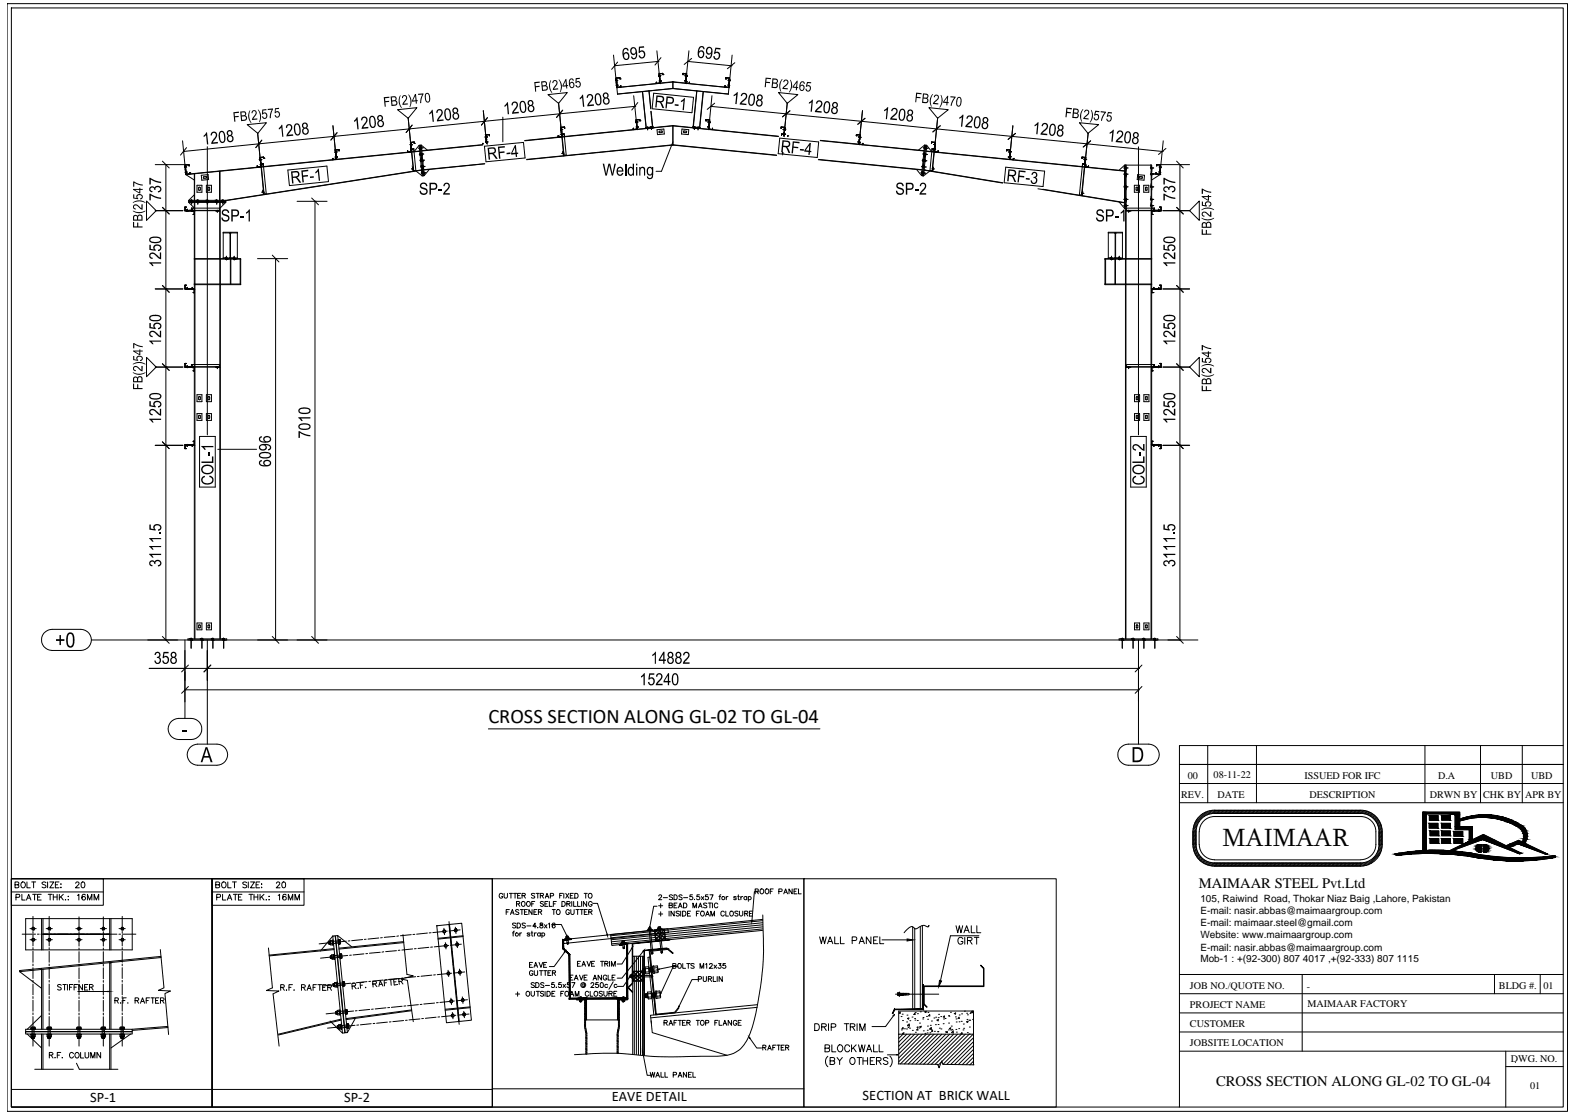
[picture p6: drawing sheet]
<svg xmlns="http://www.w3.org/2000/svg" width="420mm" height="297mm" viewBox="0 0 420 297" stroke-linecap="round" stroke-linejoin="round" font-family="sans-serif">
<defs><g id="words">
<text font-size="6.8" x="325.9" y="225.7">MAIMAAR</text>
<text font-size="5.5" x="130.2" y="192.9">CROSS SECTION ALONG GL-02 TO GL-04</text>
<g font-size="3.9">
<text x="319.6" y="236.9">MAIMAAR STEEL Pvt.Ltd</text>
<text x="24.1" y="293.9">SP-1</text>
<text x="91.8" y="293.7">SP-2</text>
<text x="163.1" y="293.5">EAVE DETAIL</text>
<text x="230" y="293.4">SECTION AT BRICK WALL</text>
<text x="324.2" y="289.6">CROSS SECTION ALONG GL-02 TO GL-04</text>
</g>
<g font-size="2.7">
<text x="316.7" y="207.6">00</text>
<text x="323.5" y="207.6">08-11-22</text>
<text x="347.8" y="207.6">ISSUED FOR IFC</text>
<text x="383.4" y="207.6">D.A</text>
<text x="397.5" y="207.6">UBD</text>
<text x="408.2" y="207.6">UBD</text>
<text x="314.9" y="212.7">REV.</text>
<text x="324.6" y="212.7">DATE</text>
<text x="349.1" y="212.7">DESCRIPTION</text>
<text x="381.2" y="212.7">DRWN BY</text>
<text x="395.4" y="212.7">CHK BY</text>
<text x="406.6" y="212.7">APR BY</text>
<text x="320" y="240.4">105, Raiwind Road, Thokar Niaz Baig ,Lahore, Pakistan</text>
<text x="320" y="243.7">E-mail: nasir.abbas@maimaargroup.com</text>
<text x="320" y="247">E-mail: maimaar.steel@gmail.com</text>
<text x="320" y="250.2">Website: www.maimaargroup.com</text>
<text x="320" y="253.5">E-mail: nasir.abbas@maimaargroup.com</text>
<text x="320" y="256.6">Mob-1 : +(92-300) 807 4017 ,+(92-333) 807 1115</text>
<text x="317.2" y="263.6">JOB NO./QUOTE NO.</text>
<text x="348.4" y="263.9">-</text>
<text x="399.6" y="263.7">BLDG #.</text>
<text x="411.5" y="263.7">01</text>
<text x="317.2" y="268.7">PROJECT NAME</text>
<text x="348.6" y="268.5">MAIMAAR FACTORY</text>
<text x="317.2" y="273.8">CUSTOMER</text>
<text x="317.2" y="278.9">JOBSITE LOCATION</text>
<text x="402.8" y="283.1">DWG. NO.</text>
<text x="407.9" y="290.4">01</text>
</g>
</g></defs>
<!-- layer: 0 -->
<g fill="none" stroke="#000" stroke-width=".27">
<path d="M1.9 1h416v295.3h-416zM3 2.1h413.8v293.1h-413.8zM65.9 33.2l5.1-.5-2.3 2.9zM106 29.3l5.2-.6-2.4 2.8zM146.1 25.2l5.1-.5-2.3 2.9zM207.5 24.7l5.2 .5-2.8 2.4zM247.6 28.7l5.2 .6-2.8 2.2zM287.8 32.7l5.1 .5-2.8 2.4zM39.1 53.6l2.5 2.6-2.5 2.6zM317.1 56.2l2.6-2.6v5.2zM39.1 95.3l2.5 2.6-2.5 2.6zM317.1 97.9l2.6-2.6v5.2z"/>
<path d="M322 198.8v15.2M335 198.8v15.2M379.9 198.8v15.2M394.7 198.8v15.2M405.8 198.8v15.2M416.8 198.8h-102.4v5h102.4h-102.4v91.4M314.4 214h102.4M314.4 208.9h102.4M380.3 217.1v9.6M381 219.5h2.4v1.3h-2.4zM381.1 217.5h2.3v1.2h-2.3zM384.3 219.5h2.3v1.3h-2.3z"/>
<path d="M384.3 217.4h2.4v1.3h-2.4zM387.9 217.3v3.9h3.8v3.1M389.2 218.9a19 19 0 0 1 16.1 1.9M389.2 218.5a18.3 18.3 0 0 1 16.5 1.6M3 234.3h53.5v60.9h-53.5zM3 234.3h24.5v7.1h-24.5zM3 237.8h24.5M56.5 234.3h74.8v60.9h-74.8zM56.5 234.3h24.6v7.1h-24.6zM56.5 237.8h24.6M131.3 234.3h83v60.9h-83zM214.3 234.3h67.3v60.9h-67.3z"/>
<path d="M372.7 228a74.4 74.4 0 0 1 22.1 .9M381.2 221.6h2.4v1.2h-2.4zM381.2 223.6h2.4v1.3h-2.4zM384.3 221.6h2.3v1.2h-2.3zM384.3 223.6h2.3v1.3h-2.3zM386.5 226.8l9-4.3 10 5-.4 .2M387.1 226.9l8.2-3 9.8 3.8M387.6 223.6h2.4v1.3h-2.4zM387.6 221.7h2.4v1.3h-2.4zM391.7 224.3l.8-.4v-3.5h-3.3v-3.8h-9.9v10.2M394.8 227.9a69.4 69.4 0 0 0 19.8 .2M394.8 228a58.6 58.6 0 0 0-22.9-.3l.4 .3h.4"/>
<path d="M394.9 227.2a1.04 1.04 0 0 1-1.4-1 1.04 1.04 0 0 1 1.4-1v2M395.5 227.2a1.04 1.04 0 0 0 1.4-1 1.04 1.04 0 0 0-1.4-1v2M401.5 225.5l3.4-1.4 7.6 3.6-.5 .1-7.3-2.8-2.3 1M405.1 227.7h.1M405.3 220.8l.9 1.5v1.1l-.3 1.1M405.7 220.1a3.1 3.1 0 0 1 .7 4.7M414.6 228.2v.4M414.6 228.6a59.5 59.5 0 0 1-19.8 .2M5.9 249.1h3.6M8 250.6h1.6M8 247.6h1.6M8.8 244.3v3.6"/>
<path d="M8.8 248.4v.4M8.8 249.3v2.9M8.8 252.7v.5M8.8 253.7v2.9M8.8 257v.5M8.8 258v2.9M10 249.1h.4M10.9 249.1h2.9M12.3 250.6h1.7M12.3 247.6h1.7M13.1 244.3v3.6M13.1 248.4v.4"/>
<path d="M13.1 249.3v2.9M13.1 252.7v.5M13.1 253.7v2.9M13.1 257v.5M13.1 258v2.9M14.3 249.1h.5M15.3 249.1h2.8M18.7 249.1h.4M19.6 249.1h2.9M20.2 250.6h1.7M20.2 247.6h1.7M21.1 244.5v3.4"/>
<path d="M21.1 248.4v.5M21.1 249.4v2.9M21.1 252.8v.4M21.1 253.7v2.9M21.1 257.1v.5M21.1 258.1v2.9M23 249.1h.5M23.9 249.1h3M26.7 250.6h1.7M26.7 247.6h1.7M27.3 249.1h.5M27.5 244.5v3.4"/>
<path d="M27.5 248.4v.5M27.5 249.4v2.9M27.5 252.8v.4M27.5 253.7v2.9M27.5 257.1v.5M27.5 258.1v2.9M28.3 249.1h2.9M31.7 249.1h.5M31.7 250.6h1.7M31.7 247.6h1.7M32.6 244.3v3.6M32.6 248.4v.4"/>
<path d="M32.6 249.3v2.9M32.6 252.7v.5M32.6 253.7v2.9M32.6 257v.5M32.6 258v2.9M32.7 249.1h3.5M42.7 253.2l1 10.2-1.5 .7 3.3 .1-1.5 .7 .9 10.9M85.5 253.5l-.1 .1M88 251.4l-2.9 .3M88.4 255.2l-2.9 .3M88.7 249.6l.7-.1 2.5 25.9-.6 .1zM88.7 249.6l-3 3.7"/>
<path d="M89 251.3h-.5M89.4 255.1h-.5M89.4 249.5h.6l2.6 25.8-.6 .1zM90 249.5l3.8 3M92.3 251l-2.9 .2M92.7 254.8l-2.9 .3M93.3 250.9h-.5M93.7 254.7h-.5M96.7 250.5l-2.9 .3M97 254.3l-2.9 .3M97.6 250.4l-.5 .1M98 254.3h-.5"/>
<path d="M101 250.1l-2.9 .3M101.4 253.9l-2.9 .3M101.9 250l-.4 .1M102.3 253.8l-.5 .1M105.3 249.7l-2.9 .2M105.7 253.5l-2.9 .2M106.2 249.6h-.4M106.6 253.4h-.4M108.5 259.8l1.7 .4-3.3 .8 1.7 .4M109.6 249.2l-2.8 .3M110 253l-2.9 .3M110.6 249.1l-.5 .1"/>
<path d="M110.9 252.9l-.4 .1M113.9 248.8l-2.8 .3M114.3 252.6l-2.9 .3M114.9 248.7l-.5 .1M115.3 252.5l-.5 .1M116.1 259.9l-.5 .1M118.3 248.4l-2.9 .3M118.3 247.5l.2 1.7M118.6 252.2l-2.8 .3M118.7 251.3l.2 1.7M119.2 248.3h-.5M119.5 258.7l.1 1.7"/>
<path d="M119.5 259.6l-2.9 .3M119.6 252.1h-.5M119.7 245.7l.2 2.2M120 248.4v.5M120 249.3l.3 2.9M120.4 252.7v.5M120.4 259.5h-.5M120.5 253.7l.3 2.8M120.8 257l.1 .5M120.9 258l.3 2.9M121.4 247.2l.2 1.7M121.8 251l.1 1.7"/>
<path d="M122.5 258.4l.2 1.7M122.7 247.9l-3 .3M123 251.8l-2.9 .3M123.9 259.2l-3 .3M235.1 250.6h6.7M314.4 259.8h102.4M347.2 259.8v20.5M398.4 259.8v5.2M410.6 259.8v5.2M8.8 261.4v.5M8.8 262.4v2.9M8.8 265.7v.5"/>
<path d="M8.8 266.7v2.9M8.8 270.1v.5M8.8 271.1v2.8M8.8 274.4v.5M8.8 275.4v3.5M13.1 261.4v.5M13.1 262.4v2.9M13.1 265.7v.5M13.1 266.7v2.9M13.1 270.1v.5M13.1 271.1v2.8M13.1 274.4v.5"/>
<path d="M13.1 275.4v3.5M21.1 261.5v.4M21.1 262.4v2.9M21.1 265.8v.5M21.1 266.7v3M21.1 270.1v.5M21.1 271.1v2.9M21.1 274.5v.5M21.1 275.5v3.4M27.5 261.5v.4M27.5 262.4v2.9M27.5 265.8v.5"/>
<path d="M27.5 266.7v3M27.5 270.1v.5M27.5 271.1v2.9M27.5 274.5v.5M27.5 275.5v3.4M32.6 261.4v.5M32.6 262.4v2.9M32.6 265.7v.5M32.6 266.7v2.9M32.6 270.1v.5M32.6 271.1v2.8M32.6 274.4v.5"/>
<path d="M32.6 275.4v3.5M72.6 263.4l-1.6 .7 3.4 .1-1.6 .8M88 272.2l3.3 3.3M89.2 262.6l-3 .3M89.9 270l-3 .3M90.2 262.5l-.6 .1M90.3 273.9l-3 .3M90.9 269.9l-.5 .1M91.3 273.7l-.5 .1M93.5 262.2l-2.9 .3M94.3 269.6l-2.9 .3M94.5 262.1h-.5"/>
<path d="M94.6 273.4l-2.8 .3M94.7 271.6l-2.1 3.7M95.2 269.5h-.5M95.6 273.3h-.5M97.8 261.7l-2.9 .3M98.6 269.2l-2.9 .3M98.8 261.7h-.5M99 273l-2.9 .3M99.5 269.1h-.5M99.9 272.9h-.4M102.1 261.3l-2.8 .3M102.9 268.7l-2.9 .3"/>
<path d="M103.1 261.2l-.5 .1M103.3 272.5l-2.9 .3M103.9 268.6l-.5 .1M104.3 272.5h-.5M106.5 260.9l-2.9 .3M107.2 268.3l-2.9 .3M107.4 260.8l-.4 .1M107.6 272.1l-2.9 .3M108.2 268.2l-.5 .1M108.6 272l-.5 .1M110.8 260.4l-2.9 .3M111.5 267.9l-2.8 .3"/>
<path d="M111.7 260.4h-.4M112 271.7l-3 .2M112.5 267.8h-.5M112.9 271.6h-.5M115.1 260l-2.8 .3M115.9 267.5l-2.9 .2M116.3 271.2l-2.9 .3M116.8 267.3l-.4 .1M117.2 271.1l-.5 .1M120.2 267l-2.9 .3M120.2 266.1l.2 1.7M120.6 270.8l-2.9 .3"/>
<path d="M120.6 270l.2 1.7M121.1 266.9l-.4 .1M121.3 261.4v.4M121.4 262.3l.3 2.9M121.5 270.7l-.4 .1M121.7 265.7v.4M121.8 266.6l.3 2.9M122.1 270l.1 .5M122.2 271l.2 2.1M123.3 265.8l.1 1.7M123.6 269.7l.2 1.7M124.6 266.6l-3 .3"/>
<path d="M125 270.4l-3 .3M154 266.4l-.2 .2M154.2 266.1h1.2v.3h-1.2zM154.4 266.6l.8 .1zM154.5 266.2l.6 .1zM154.6 266.6h.1M154.6 266.4l-.2 .2M155 266.4h-.1M155.1 266l-.3-.3-.3 .3M155.5 266.1h.9v.3h-.9zM155.6 266.4l-.3 .2M155.9 266.6v7.3l.3 1.6v5.6"/>
<path d="M155.9 267.5l.2 .3M155.9 269l.2 .2M155.9 270.5l.2 .2M155.9 272l.2 .2M155.9 273.5l.2 .2M155.9 267.3l.2 .2M155.9 268.8l.2 .3M155.9 270.3l.2 .3M155.9 271.8l.2 .3M155.9 273.3l.2 .3M155.9 267.1l.2 .3M155.9 268.6l.2 .3"/>
<path d="M155.9 270.1l.2 .3M155.9 271.6l.2 .3M155.9 273.1l.2 .3M155.9 268.1l.2 .2M155.9 269.5l.2 .3M155.9 271.1l.2 .2M155.9 272.5l.2 .3M155.9 274.1l.3 .3M156 274.8l.4 .3M156.1 275l.3 .4M156.1 275.3l.3 .3M156.1 266.4l-.2 .2 .2 .2"/>
<path d="M156.2 276.8l.2 .3M156.2 278.3l.2 .3M156.2 279.8l.2 .3M156.2 276.6l.2 .3M156.2 278.1l.2 .3M156.2 279.7l.2 .2M156.2 276.5l.2 .2M156.2 278l.2 .2M156.2 279.4l.2 .3M156.2 275.9l.2 .2M156.2 277.4l.2 .3M156.2 278.9l.2 .2"/>
<path d="M156.3 266.4l-.2 .2v7.2l.3 1.7v5.6M156.4 266.5l-.2 .2M156.4 266.1h.1M156.4 268.1l-.2 .1M156.4 269.5l-.2 .2M156.4 271.1l-.2 .1M156.4 267.8l-.2 .2M156.4 269.4l-.2 .1M156.4 270.8l-.2 .2M156.4 267.7l-.2 .1M156.4 269.2l-.2 .1M156.4 270.7l-.2 .1"/>
<path d="M156.4 267.1l-.2 .2M156.4 268.6l-.2 .1M156.4 270.1l-.2 .2M156.4 271.6l-.2 .1M164.5 276.2l.3 .2M164.5 277.7l.3 .2M164.5 279.2l.3 .2M164.5 276l.3 .2M164.5 277.5l.3 .2M164.5 279l.3 .2M164.5 275.8l.3 .3M164.5 277.3l.3 .2"/>
<path d="M164.5 278.8l.3 .3M164.5 276.7l.3 .3M164.5 278.2l.3 .3M164.5 279.7l.3 .3M164.6 275.3l.2 .2M164.6 266.1h.8v.3h-.8zM164.6 266.1h2.8M164.7 274.8l.2 .2M164.7 274.7l.2 .2M164.7 274.5l.3 .2M164.7 267.2l-.1 .1M164.7 268.7l-.1 .1"/>
<path d="M164.7 270.2l-.1 .1M164.7 271.7l-.1 .1M164.7 267l-.1 .1M164.7 268.5l-.1 .1M164.7 270l-.1 .1M164.7 271.5l-.1 .1M164.7 266.8l-.1 .2M164.7 268.3l-.1 .1M164.7 269.8l-.1 .2M164.7 271.3l-.1 .1M164.7 267.8l-.1 .1M164.7 269.2l-.1 .2"/>
<path d="M164.7 270.8l-.1 .1M164.8 274l.2 .2M164.9 266.6v7.2l-.4 1.7v5.4M164.9 267.5l.2 .3M164.9 269l.2 .2M164.9 270.5l.2 .3M164.9 272l.2 .2M164.9 273.5l.2 .3M164.9 267.3l.2 .2M164.9 268.8l.2 .3M164.9 270.3l.2 .3M164.9 271.8l.2 .3"/>
<path d="M164.9 273.3l.2 .3M164.9 267.1l.2 .3M164.9 268.6l.2 .3M164.9 270.1l.2 .3M164.9 271.6l.2 .3M164.9 273.1l.2 .3M164.9 268.1l.2 .2M164.9 269.6l.2 .2M164.9 271.1l.2 .2M164.9 272.6l.2 .2M164.9 266.6l.2 .2M165.1 266.6v7.3l-.3 1.6v5.4l-.3-.2"/>
<path d="M165.1 266.4l-.2 .2M165.3 266.4l-.2 .2M165.5 266.4l-.2 .2M165.6 266.1h1.1v.3h-1.1zM165.8 266.6l.8 .1zM165.8 266.2l.7 .1zM166.1 266.4l-.3 .2M166.5 266l-.3-.3-.3 .3M166.6 266.4l-.2 .2M166.8 266.4l-.2 .2M167 266.4l-.2 .2M238.1 270.8l.4-.3-.2 .4z"/>
<path d="M238.2 270.8l-2.1 2.9h-3.6M239.6 275.8h19.9M239.7 275.8h-.1M240 269.8v.4h-.3zM240.2 271.1h.1M240.3 274.6h.1M240.5 270.4h.1M240.6 275.5l.4-.1-.1 .3zM240.6 272.1h.1M240.7 274l.1 .3h-.3zM240.7 275.8l-1.1 1.1M241.1 274.3h.1"/>
<path d="M241.7 274.4h.1M241.7 272.5h.1M241.8 275.8l-2.2 2.1M241.8 270.7h.1M241.9 273.3h.1M241.9 271.6l.4-.2-.1 .3zM242.1 274h.1M242.4 273.1l.1 .5-.5-.1zM242.5 274.2h.1M242.6 272.2h.1M242.8 275.8l-3.2 3.2M243.1 271.2h.1"/>
<path d="M243.2 274.7h.1M243.8 271.6h.1M243.8 275.8l-4.2 4.2M243.9 272h.1M243.9 270.2l.1 .3h-.4zM244 270h.1M244 275.3h.1M244.4 274.6l.3-.3v.4zM244.5 273.9h.1M244.5 272.1h.1M244.6 270.3h.1M244.9 275.8l-5.3 5.3"/>
<path d="M245 274.1h.1M245.1 272.8h.1M245.2 273.8l.4-.2-.1 .4zM245.3 269.8h.1M245.9 275.8l-6.3 6.3M246 271.7h.1M246.1 271.3h.1M246.2 274.9h.1M246.5 269.8l.4-.1-.1 .3zM246.6 275.5h.1M247 275.8l-7.4 7.3M247 271h.1"/>
<path d="M247.2 275.4h.1M247.2 274.7h.1M247.3 273.6h.1M247.3 271.8h.1M247.4 270h.1M247.8 270.5l.1 .4-.3-.1zM247.8 274.4l.5-.4v.5zM247.9 275.4h.1M247.9 274.2h.1M248 273.4h.1M248 275.8l-7.9 7.9M248.3 272.2h.1"/>
<path d="M248.3 275l.3-.3 .1 .3zM249 271.4h.1M249 275.8l-7.9 7.9M249.1 275h.1M249.4 273.2h.1M249.5 271.2h.1M249.8 272l.4-.1-.1 .3zM250 275h.1M250 275.1h.1M250.1 273.2h.1M250.1 275.8l-8 7.9M250.1 271.4h.1"/>
<path d="M250.2 270.5h.1M250.4 274.2h.1M250.8 271.1h.1M250.9 274.4h.1M251.1 275.8l-8 7.9M251.4 273h.1M251.5 271.7h.1M251.7 270.9l.1 .3h-.3zM252 271.6h.1M252 275.1h.1M252.2 275.8l-8 7.9M252.5 275l.1 .3h-.3z"/>
<path d="M252.8 274.6h.1M252.9 272.8h.1M252.9 270.8h.1M253 271h.1M253.1 274.2l.4-.1-.1 .3zM253.2 275.8l-8 7.9M253.4 269.9h.1M253.5 274.7h.1M253.6 273.6h.1M253.8 274.5h.1M254.1 274.9l.1 .5-.5-.1zM254.2 275.8l-8 8"/>
<path d="M254.4 270.3l.4-.2-.1 .3zM254.7 271.1h.1M254.8 274.5h.1M254.9 271.7h.1M254.9 272.5h.1M255 275.2h.1M255.3 275.8l-8 8M255.6 274.3h.1M255.7 272.5h.1M255.7 271.2l.1 .4-.4-.1zM255.7 270.6h.1M256.3 272.3h.1"/>
<path d="M256.3 275.8l-8 8M256.4 270.3h.1M256.4 275.3l.1 .4h-.3zM256.7 274.6h.1M256.8 273.1h.1M256.9 274.2h.1M257.1 269.6h.1M257.4 275.8l-8.1 8M257.7 272.5l.4-.2-.1 .3zM257.7 270.2h.1M257.8 271.8h.1M257.9 275.3h.1"/>
<path d="M257.9 270.6h.1M258.3 272h.1M258.4 275.7h.1M258.4 275.8l-7.3 7.2M258.4 273.9h.1M258.5 272h.1M258.6 270.2h.1M259.2 269.6l-.4 .4h.5l-.1-.4M259.4 275.8l-8 8M259.5 271.7l-.1 .2h.1M259.5 276.7l-7.1 7.1M259.5 277.7l-6.1 6.1"/>
<path d="M259.5 278.8l-5 5M259.5 279.8l-4 4M314.4 270.1h102.4M314.4 265h102.4M314.4 275.2h102.4M3 290.5h128.3M20.4 283.5l.8 1.6M131.3 290.3h83M156.2 281l.1 .1M156.2 280.4l.2 .3M164.5 280.5l.3 .3M164.5 280.3l.3 .2"/>
<path d="M236.6 281.3h2.4M239 281.2l.5 .1zM239.5 283.7l10.5 .1 .3 .9 .8-1.8 .3 .9 8.3 .1M239.6 283.7v-14.1h19.9v14.3M250.9 283.3l-.8 .8M259.5 280.9l-3 3M259.5 281.9l-2 2M259.5 283l-.9 .9M314.4 280.3h102.4M401.4 284.4h15.4M401.4 280.3v14.9M404 283.3h.1"/>
</g>
<!-- layer: Steel plate -->
<path d="M173.6 272.2l.1 .7M174.8 270.6l-1.5-15.4-.6 .1 1.6 15.3M201.8 268.6l-28.3 2.8M202 267.9l-28.6 2.8 .5 4.6 19.9 6.1" fill="none" stroke="#000" stroke-width=".27"/>
<!-- layer: M-Purlin -->
<path d="M173.1 253.5l5-.5 1.4 1.1-.1 .2-1.4-1.1-4.7 .5 1.6 16.7 5-.5 1-1.3 .1 .2-1.1 1.3-5.1 .5zM173.6 258h.1l.1 1.2h-.1zM178.1 253h.1M174.2 264.8h.2l.1 1.3h-.1z" fill="none" stroke="#000" stroke-width=".27"/>
<!-- layer: Hatch-Solid -->
<g fill="#000" stroke="#000" stroke-width=".27">
<path d="M173.6 258h.1l.1 1.2zM173.6 258h.1zM174.2 264.8h.2zM174.2 264.8h.2l.1 1.3z"/>
<path d="M173.7 259.2h.1zM173.6 258l.2 1.2h-.1z"/>
<path d="M174.4 266.1h.1zM174.2 264.8l.3 1.3h-.1z"/>
</g>
<!-- layer: GRID -->
<path d="M174.2 258.6l-.9 .1M174.9 265.4l-.9 .1" fill="none" stroke="#000" stroke-width=".27"/>
<!-- layer: Hatch -->
<g fill="none" stroke="#000" stroke-width=".27">
<path d="M168.7 259h2.9v2.6h-2.9zM168.7 259.9l1.7 1.7M168.8 259l2.6 2.6M169.1 255v26.1M169.3 259l-.6 .6M169.7 255v26.2M169.7 259l1.9 1.9M170.2 255v26.2M170.3 259l-1.6 1.6M170.7 259l.9 .9M170.8 255v26.3M171.2 259l-2.5 2.5"/>
<path d="M171.3 255v26.3M171.6 259.5l-2 2.1M174.5 248l2.6-.2 .3 2.9-2.6 .2zM174.6 248l2.8 2.3M174.6 248.9l2.2 1.8M174.7 249.9l1.1 .9M174.8 250.9h.1M175.2 247.9l-.6 .8M175.5 247.9l1.7 1.4M176.2 247.9l-1.5 1.8M176.5 247.8l.7 .6M177.1 247.8l-2.3 2.9"/>
<path d="M177.2 248.8l-1.7 2.1M177.3 249.7l-.8 1M203.3 245.5l-40.5 4M203.3 246l-40.4 4.1M203.3 246.6l-40.3 4M203.3 247.1l-40.3 4M203.3 247.7l-40.2 4M168.7 260.9l.7 .7M171.6 260.5l-1 1.1M171.6 261.5v.1M168.7 281.1v-26.1h2.9v26.3"/>
</g>
<!-- layer: Seal-Text -->
<path d="M171.7 253.4l6.1-.6-6 .7v10.6zM203.3 245.2l-40.5 4 .3 2.9 40.2-4M203.4 244v2.6a78.7 78.7 0 0 1-3.6 29.5 8.1 8.1 0 0 1-8.5 5.5l-5.6 .1a109 109 0 0 1-19.9-.8l-5-.1-7.7 .4" fill="none" stroke="#000" stroke-width=".27"/>
<!-- layer: Doptrim -->
<path d="M168.6 251.5l10-1-9.9 1.2v10.6l-1.2 1.1 1.2 1.1-.1 .1-1.2-1.2 1.2-1.2z" fill="none" stroke="#000" stroke-width=".27"/>
<!-- layer: MISCEL -->
<g fill="none" stroke="#000" stroke-width=".27">
<path d="M150.8 250.1h.9zM150.9 249.7h.2v.4M150.9 249.8v.3M151.2 251.2l.1 .4M151.2 251.5h.1M151.3 251.7l.2-.4-.2 .5M151.3 249.7l.1 .4M151.5 251.4l.1 .2-.2 .2-.2-.1 .3-.4 .1 .3M151.5 249.7h-.6M151.5 249.7v.3M151.5 251.3l-.1-1.2-.4 .1 .2 1.5M151.6 249.7h-.5"/>
<path d="M152 250.2v.2h-1.5M152 250.2l-1.4 .1M165.5 251.6l1.4-.2-1.5 .2M165.7 251.3l.9-.1zM165.8 251v.3M166.1 252.5l.1 .3M166.1 252.7v.1M166.3 251v.2M166.3 250.9l-.3 .1v.3M166.4 250.9l-.6 .1 .2-.1M166.4 252.6l.1 .3h-.4l.4-.4v.4M166.4 250.9l.1 .3"/>
<path d="M166.5 250.9h-.2M166.5 252.5l-.1-1.1h-.4l.2 1.5 .3-.4-.3 .4M168 259.9v.2h.3M168.3 259.8l.2 .9zM168.3 260h-.3v.5M168.6 259.5v1.5M171.8 259.3h.2M171.9 258.2l-.5 .1-.3 .7 .4 .3h.6M171.9 258.1l.2 1.4M172 257.9l.9-.1 .2 1.8-.9 .1-.1-1.4M172 257.8l.1 .5M172.5 248.1l1.5-.2v.2l-.7 .1-.8-.1"/>
<path d="M172.7 247.9l1-.2zM172.8 247.5l.1 .3M173 258.1h1l.1 1-2 .1M173 258.2l-1 .1M173 247.9h.4M173.1 248.2l.6 6.1M173.4 247.4h-.4v.4M173.4 247.4l-.5 .1h.2M173.4 248.1l.6 5.8M173.5 247.4l.1 .4M173.5 247.4h-.2l.1 .4M173.6 253.9l.2 .3"/>
<path d="M173.7 254.1v.1M173.8 254.3l.2-.4-.2 .5M173.9 254l.2 .3-.3 .1-.1-.1 .3-.4 .1 .4M174 257.6h.3l.2 1.9h-.3zM174.3 257.6l.9-.1 .1 .5M174.3 258.1l.9-.1 .1 .9M175.3 257.8l.2 1.3M175.3 247.6h1zM175.3 258.9l-.9 .1M175.4 258.8v.5l-.9 .1M175.4 247.3l.1 .3M175.6 247.2v.4"/>
<path d="M175.6 247.9l.7 6.2 .3-.4-.3 .4M175.9 247.2v.3M175.9 247.2h-.5M176 247.6l-.4 .1M176 247.1l-.5 .1M176 247.9l.6 5.8M176.1 247.2v.3M176.1 247.2h-.2M176.2 253.6l.1 .3M176.5 253.8l.1 .2-.2 .2-.1-.2 .3-.3v.3M176.6 247.7h-1l-.5 .2 1.5-.1-.1-.1M154.5 266.7v.3"/>
<path d="M154.5 266h.6M154.6 266l.1 1.1h.2v-1.1M154.7 267h.1M154.7 267.1l.1-.1-.1 .1M154.7 267h-.2h.5M154.7 267h.3M154.7 267l.2 .1M154.8 267.1l.1-.1-.1 .1M154.8 267.1h.1M154.9 267.1h.1M154.9 267l-.1 .1M155 266.7h-.5h.6v.3"/>
<path d="M155.1 266.9h-.1M155.9 266.6h.5h-2.7v-.2h13.6v.2h-2.7M156.2 266.6v5.3h8.5v-5.3M156.4 266.4v5.5M164.6 266.4v5.5M165.8 266.7v.3M165.9 266.9h.1M165.9 266h.5M165.9 267h.5M165.9 266.7h.5M166 267.1h.3zM166 266v1.1"/>
<path d="M166 267l.1 .1M166 267l.2 .1M166 266.7h-.1M166.1 267.1h.1M166.1 266.7h.3l.1 .3h-.4M166.2 267l.1 .1zM166.3 267h.1M166.3 266v1.1M168 260.1v.5h.3M168 260.4h.3M172.4 265h.1M172.6 264.8l.1 1.3"/>
<path d="M172.6 265h-.5l-.3 .5 .4 .5h.5M172.8 265.9l.1 .5M172.8 265.9l-.1-1.4h.9l.2 1.8-1 .1M173.6 260.1h-5.1v.4h5.4M173.6 264.8h1.1l.1 1-1.1 .1M173.6 264.9l-.9 .1M173.7 265.8l-.9 .1M173.8 260.5h.1M173.8 260.4l-.3 .1M173.9 260.1h-.3l.3 .4v-.4l-.2 .1M174 260.4l-.4-.3 .4 .3M174.7 264.3l.2-.1 .3 2h-.3z"/>
<path d="M175 264.8l.9-.1 .1 .9M175.8 264.2l-.9 .1M175.9 264.2v.5M176 264.5l.1 1.3M176 265.6h-.9M176 265.5l.1 .5M176.1 266.1h-1M239.3 265.4h.4M239.3 264.7h.4M239.3 264.8v.5M239.4 265.2v.2M239.4 264.7v.2"/>
<path d="M239.7 264.5l.1 1.1zM239.7 264.9h-.3l-.1 .2 .1 .1 .3 .1M239.8 264.9h2.5l.2 .2-.2 .2h-2.5l.3-.4M239.8 264.9h.1M239.8 265.2l.2-.3-.2 .4M239.8 265l.1-.1-.1 .2M239.9 265.3l.1-.4-.1 .4M239.9 264.9l-.1 .1M239.9 265.3l.2-.4-.2 .4M240 265.3l.1-.4-.1 .4M240 265.3l.2-.4-.2 .4M240.1 264.9l-.2 .4"/>
<path d="M240.1 264.9l-.1 .4 .3-.4-.2 .4M240.2 265.3l.1-.4-.1 .4M240.2 264.9l-.1 .4 .3-.4M240.3 265.3l.1-.4-.1 .4M240.3 265.3l.2-.4-.2 .4M240.4 265.3l.1-.4-.1 .4M240.4 265.3l.2-.4-.2 .4M240.4 264.9l-.1 .4 .3-.4-.2 .4M240.6 265.3l.1-.4-.1 .4M240.6 264.9l-.1 .4zM240.7 265.3l.1-.4-.1 .4M240.7 265.3l.2-.4-.2 .4"/>
<path d="M240.7 264.9l-.1 .4M240.8 265.3l.1-.4-.1 .4M240.8 265.3l.2-.4-.1 .4M241 264.9l-.3 .4 .1-.4-.2 .4 .1-.4-.1 .4 .1-.4-.2 .4 .2-.4-.2 .4M241.1 264.9l.5 .4M241.4 265.3h.1M241.5 265.2l-.5 .1M241.6 264.9h-.4M241.7 265.1l-.6-.2 .5 .3"/>
</g>
<!-- layer: Girt -->
<path d="M150.2 250.5l27.9-2.8 .1 1-27.9 2.9z" fill="none" stroke="#000" stroke-width=".27"/>
<!-- layer: 3 -->
<g fill="none" stroke="#000" stroke-width=".27">
<path d="M4 235.9l.9-.1 .1-.5-1-.1v1.5l1-.1v-.5l-.3-.2M4.3 239.3l.9-.1v-.7h-.9v1.5M5.7 235.4l.2-.2a.71 .71 0 0 1 .9 .8 .71 .71 0 0 1-1.1 .5zM5.8 238.5v1.5h.9M7.1 240l.5-1.5 .6 1.5M7.2 235.2v1.5h.9M7.3 239.5h.7M8.5 235.2h1M8.7 238.5h1M9 235.2v1.5M9.2 238.5v1.5M10 239.2h.6"/>
<path d="M11 238.5h-1v1.5h1M12.3 235.4l-.4-.2-.7 .2 .2 .4 .9 .5v.2l-.4 .2-.7-.2M12.7 235.2v1.5M12.9 238.5h1M13.3 235.2h1l-1 1.5h1M13.4 238.5v1.5M14.2 239.2h1M14.2 238.5v1.5M14.8 235.9h.6M15.2 238.5v1.5M15.7 235.2h-.9v1.5h.9M15.8 238.5v1.5"/>
<path d="M16.2 239.1l.7 .9M16.2 235.7v.1zM16.2 236.6v.1zM16.9 238.5l-1.1 1M17.5 239.9h.1M18.2 239h.1M18.2 239.9h.1M20.2 235.5l.3-.3 .6 .3-.1 .3-.9 .9h1.1M20.6 238.8l.4-.3v1.5M21.8 235.2h.2a.81 .81 0 0 1 .6 .7 .81 .81 0 0 1-.6 .8l-.3-.3v-.9zM22.7 238.7v-.2a.77 .77 0 0 0-.9 .6 .77 .77 0 0 0 .5 .9 .48 .48 0 0 0 .5-.5 .48 .48 0 0 0-.5-.5 .48 .48 0 0 0-.5 .5M23.3 240v-1.5l.6 1.5 .6-1.5v1.5"/>
<path d="M25.1 240v-1.5l.6 1.5 .6-1.5v1.5M57.5 235.9l.9-.1 .2-.3-.4-.3h-.7v1.5l1-.1 .1-.4-.4-.3M57.8 239.3l.9-.1v-.6l-.9-.1v1.5M59.2 235.4l.3-.2a.75 .75 0 0 1 .8 .8 .75 .75 0 0 1-.9 .6l-.3-.5zM59.3 238.5v1.5h.9M60.6 240l.6-1.5 .6 1.5M60.7 235.2v1.5h.9M60.8 239.5h.7M62 235.2h1M62.2 238.5h1.1M62.5 235.2v1.5M62.7 238.5v1.5"/>
<path d="M63.6 239.2h.6M64.5 238.5h-.9v1.5h.9M65.8 235.4l-.4-.2-.7 .2 .2 .4 .9 .5v.2l-.4 .2-.7-.2M66.2 235.2v1.5M66.4 238.5h1M66.8 235.2h1l-1 1.5h1M66.9 238.5v1.5M67.7 239.2h1M67.7 238.5v1.5M68.3 235.9h.6M68.7 238.5v1.5M69.2 235.2h-.9v1.5h.9"/>
<path d="M69.3 238.5v1.5M69.7 239.1l.7 .9M69.8 235.7v.1zM69.8 236.6v.1zM70.4 238.5l-1.1 1M71 239.9h.1M71.7 239h.1M71.7 239.9h.1M73.7 235.5l.3-.3 .5 .1v.5l-.9 .9h1.1M74.2 238.8l.3-.3v1.5M75.3 235.2h.3a.81 .81 0 0 1 .6 .7 .81 .81 0 0 1-.6 .8l-.3-.1-.2-.5zM76.3 238.7l-.1-.2a.77 .77 0 0 0-.9 .6 .77 .77 0 0 0 .5 .9 .48 .48 0 0 0 .5-.4 .48 .48 0 0 0-.4-.6 .48 .48 0 0 0-.5 .5"/>
<path d="M76.9 240v-1.5l.6 1.5 .5-1.5v1.5M78.6 240v-1.5l.6 1.5 .6-1.5v1.5M134 238.5a.48 .48 0 0 0-.5-.3 .48 .48 0 0 0-.4 .5v.3a.47 .47 0 0 0 .4 .5 .47 .47 0 0 0 .5-.5h-.3M134.4 238.2v.9l.4 .4 .5-.4v-.9M135.8 238.2h.8M136.2 238.2v1.3M136.9 238.2h.9M137.3 238.2v1.3M138 238.8h.5M138.8 238.2h-.8v1.3h.8M139.2 238.8h.7l.2-.3-.2-.2-.7-.1v1.3M139.6 238.8l.5 .7"/>
<path d="M142.6 238.4l-.4-.2-.5 .2 .1 .3 .8 .4-.4 .4-.5-.2M142.9 238.2h.9M143.4 238.2v1.3M144 238.8h.8l.1-.5-.9-.1v1.3M144.5 238.8l.4 .7M145.4 239.5l.4-1.3 .5 1.3M145.5 239.1h.7M146.7 238.9l.8-.1v-.5l-.8-.1v1.3M149.2 238.8h.5M150 238.2h-.8v1.3M150.3 238.2v1.3M150.8 238.2l.9 1.3"/>
<path d="M151.7 238.2l-.9 1.3M152 238.8h.6M152.9 238.2h-.9v1.3h.9M153.2 238.2h.5a.66 .66 0 0 1 .4 .6 .66 .66 0 0 1-.4 .7h-.5zM155.7 238.2h.9M156.2 238.2v1.3M175.6 238.9l.3-.3 .4 .1v.4l-.7 .8h.8M176.8 239.4h1.2M179.3 238.8l-.3-.2-.6 .2 .1 .3 .8 .4-.3 .4-.6-.2M179.7 238.6h.4a.71 .71 0 0 1 .5 .6 .71 .71 0 0 1-.5 .7h-.4zM181.8 238.8l-.2-.2-.6 .2v.3l.8 .4-.1 .4-.7-.2M182.2 239.4h1.1"/>
<path d="M184.6 238.6h-.6l-.1 .5a.47 .47 0 0 1 .7 .1 .47 .47 0 0 1-.1 .7 .47 .47 0 0 1-.7-.3M185.2 239.8v.1M186.5 238.6h-.7v.5a.47 .47 0 0 1 .7 .1 .47 .47 0 0 1-.1 .7 .47 .47 0 0 1-.7-.3M187 239.1l.6 .8M187.6 239.1l-.6 .8M188.8 238.6h-.7v.5a.46 .46 0 0 1 .7 0 .46 .46 0 0 1-.1 .7 .46 .46 0 0 1-.7-.2M189.3 238.6h.8l-.6 1.3M191.7 239.1h.4M192.2 238.6l-.3 .2v1.1M193.6 239.1v.8M194.1 239.1h-.3l-.2 .3M196.3 239.2l-.6-.1v.3l.5 .1 .1 .2-.3 .2-.4-.2"/>
<path d="M196.7 239.1h.4M196.8 238.6l.1 1.3h.2M197.5 239.1v.8M198 239.1l-.5 .3M199.1 239.2a.43 .43 0 0 0-.7 0 .43 .43 0 0 0 0 .6 .43 .43 0 0 0 .7-.1M199.1 239.1v.8M199.5 239.2a.43 .43 0 0 1 .6 0 .43 .43 0 0 1 0 .6 .43 .43 0 0 1-.6-.1M199.5 239.1v1.2M201.3 237.7l.8-.2v-.3l-.8-.2v1.3M201.7 237.7l.5 .6M202.7 237.2a.57 .57 0 0 1 .9 .5 .57 .57 0 0 1-.9 .4zM204.1 237.2a.58 .58 0 0 1 .9 .4 .58 .58 0 0 1-.8 .7l-.2-.5z"/>
<path d="M205.3 237.7h.6M206.1 237h-.8v1.3M207.6 237.7h.8l.1-.5-.9-.2v1.3M208.9 238.3l.6-1.3 .5 1.3M209.2 237.9h.5M211.2 237v1.3l-.9-1.3v1.3M211.7 237.7h.5M212.5 237h-.8v1.3h.8M212.9 237v1.3h.7M134.9 243.2h.6M135.8 242.5h-.9v1.3M136.1 243.8l.5-1.3 .5 1.3"/>
<path d="M136.3 243.4h.6M136.6 248.8h.5M137.1 248.3l-.3 .2v1.1M137.5 246.3l-.3-.2-.6 .2 .2 .3 .7 .5-.3 .3-.6-.2M137.7 241l.8-.1 .1-.3-.4-.2h-.5v1.3M137.9 246.1h.4a.71 .71 0 0 1 .5 .7 .71 .71 0 0 1-.5 .6h-.4zM138.1 241l.5 .7M138.3 242.7l-.3-.2-.6 .2 .2 .3 .7 .5-.1 .3-.8-.1M138.6 248.8v.8M138.7 242.5h.9M139.1 248.8h-.3l-.2 .3M139.1 242.5v1.3"/>
<path d="M139.8 243.2h.5M140.1 246.3l-.4-.2-.5 .2 .1 .3 .8 .5-.4 .3-.5-.2M140.4 246.9h1.1M140.5 240.5a.57 .57 0 0 1 .9 .5 .57 .57 0 0 1-.9 .5zM140.6 242.5h-.8v1.3h.8M141.2 257.3h.4M141.3 248.9l-.7-.1v.2l.6 .2 .1 .2-.3 .2-.5-.2M141.6 248.8h.5M141.8 241h.4M141.8 248.3v1.3h.3M141.8 242.5v1.3l-.8-1.3v1.3M142 256.6h-.8v1.3h.8"/>
<path d="M142.1 259.1a.48 .48 0 0 0-.5-.3 .48 .48 0 0 0-.4 .5v.3a.47 .47 0 0 0 .4 .5 .47 .47 0 0 0 .5-.5h-.3M142.4 257.9l.4-1.3 .5 1.3M142.4 243.2h.5M142.4 258.8v1l.4 .3 .5-.2v-1.1M142.5 248.8v.8M142.5 257.5h.7M142.6 240.4h-.8v1.3M143 247h-.9l.5-.9v1.3M143 248.8h-.4l-.1 .3M143.2 242.5h-.8v1.3h.8M143.4 247.3v.1M143.5 243.2l.8-.1 .1-.3-.3-.3h-.6v1.3"/>
<path d="M143.7 256.6l.5 1.3 .5-1.3M143.8 258.8h.9M144 243.2l.4 .6M144 246.2v.3a.52 .52 0 0 1 .6 .2 .52 .52 0 0 1 0 .7h-.6a.52 .52 0 0 1 0-.7 .52 .52 0 0 1 .6-.2v-.3zM144 248.9a.43 .43 0 0 0-.6 0 .43 .43 0 0 0 0 .6 .43 .43 0 0 0 .6-.1M144 248.8v.8M144.3 258.8v1.3M144.5 248.9a.43 .43 0 0 1 .6 0 .43 .43 0 0 1 0 .6 .43 .43 0 0 1-.6-.1M144.5 248.8v1.2M144.9 240.5l-.3-.1-.6 .1 .2 .4 .7 .4-.3 .4-.6-.2M144.9 257.3h.5M144.9 258.8h.9"/>
<path d="M145.1 246.5l.7 .9M145.3 241h.5M145.4 258.8v1.3M145.7 256.6h-.8v1.3h.8M145.8 246.5l-.7 .9M146.1 240.4h-.8v1.3h.8M146.1 259.4h.4M146.2 246.4l.3-.3v1.3M146.5 240.4v1.3h.7M146.9 258.8h-.8v1.3h.8M147.2 242.5h.9M147.3 259.4h.7l.1-.5-.8-.1v1.3"/>
<path d="M147.5 241h.5M147.6 242.5v1.3M147.7 259.4l.4 .7M147.9 246.3v-.1a.66 .66 0 0 0-.8 .4 .66 .66 0 0 0 .5 .8 .4 .4 0 0 0 .4-.3 .4 .4 0 0 0-.3-.5 .4 .4 0 0 0-.5 .4M148.3 240.4h-.8v1.3M148.4 242.7l.3-.2a.62 .62 0 0 1 .7 .8 .62 .62 0 0 1-1 .4zM149.8 240.4h.5a.71 .71 0 0 1 .4 .6 .71 .71 0 0 1-.4 .7h-.5zM151.1 241l.8-.1 .1-.3-.3-.2h-.6v1.3M151.5 241l.5 .7M151.8 242.9a.48 .48 0 0 0-.5-.4 .48 .48 0 0 0-.4 .5v.4a.47 .47 0 0 0 .4 .4 .47 .47 0 0 0 .5-.4h-.3M152.2 242.5v1l.4 .3h.3l.2-.3v-1M152.4 240.4v1.3"/>
<path d="M152.9 240.4v1.3h.8M153.5 242.5h.9M154 257h.4M154 240.4v1.3h.7M154 242.5v1.3M154.7 242.5h.8M154.8 256.3h-.8v1.3h.8M155.1 240.4v1.3M155.1 242.5v1.3M155.1 257.6l.5-1.3 .5 1.3M155.3 257.2h.6M155.8 243.2h.5"/>
<path d="M156.4 240.4v1.3l-.9-1.3v1.3M156.5 256.3l.5 1.3 .5-1.3M156.6 242.5h-.8v1.3h.8M157 243.2l.7-.1 .1-.3-.3-.3h-.5v1.3M157.4 243.2l.4 .6M157.7 257h.5M157.8 240.7a.53 .53 0 0 0-.7-.3 .53 .53 0 0 0-.2 .8 .47 .47 0 0 0 .5 .5 .47 .47 0 0 0 .4-.5h-.3M158.5 256.3h-.8v1.3h.8M160.1 256.3h.9M160.5 256.3v1.3M161.2 257l.8-.1v-.4l-.8-.2v1.3M161.7 257l.4 .6"/>
<path d="M162.5 256.3v1.3M163 257.6v-1.3l.5 1.3 .5-1.3v1.3M175.6 241.5h1.1M175.6 243.7h1.1M176.1 241v1.1M176.1 243.1v1.2M178.4 241.4l.7-.1 .2-.3-.2-.2h-.7v1.3l.8-.1 .1-.4-.4-.2M178.4 243v1.3M179.4 257.5h.7l.1-.5-.8-.1v1.3l.8-.1v-.5l-.3-.1M179.7 241.4h.5M179.7 243v1.3l-.8-1.3v1.3M180.5 240.8h-.8v1.3h.8"/>
<path d="M180.9 242.1l.4-1.3 .5 1.3M181 241.6h.7M181.1 243.1l-.3-.1-.6 .1 .2 .4 .7 .4-.3 .4-.6-.2M181.5 243v1.3M182 243h.4a.69 .69 0 0 1 .5 .6 .69 .69 0 0 1-.5 .7h-.4zM182 256.9v1.3h.8M182.2 240.8h.5a.66 .66 0 0 1 .4 .6 .66 .66 0 0 1-.4 .7h-.5zM183.1 256.9h.9M183.3 243.6h.5M183.5 256.9v1.3M184.1 243h-.8v1.3h.8M184.7 242.1v-1.3l.5 1.3 .5-1.3v1.3"/>
<path d="M185.1 257.1l-.3-.2-.6 .2 .1 .3 .8 .5-.3 .3-.6-.2M185.7 243.6h.4M186.2 242.1l.5-1.3 .5 1.3M186.4 241.6h.6M186.5 243h-.8v1.3M186.6 258.2v-1.3l.5 1.3 .5-1.3v1.3M187 243a.61 .61 0 0 1 .8 .6 .61 .61 0 0 1-.8 .6l-.2-.4zM188.1 257.1l.3-.2v1.3M188.1 244.3l.5-1.3 .5 1.3M188.3 243.8h.7M188.5 241l-.4-.2-.5 .2 .1 .3 .8 .4-.4 .4-.5-.2M188.8 240.8h.9"/>
<path d="M189.2 257.2l.2-.3 .5 .2-.2 .5-.6 .6h.9M189.3 240.8v1.3M189.5 244.3v-1.3l.5 1.3 .5-1.3v1.3M189.9 240.8v1.3M190.4 257.3l.6 .9M191 257.3l-.6 .9M191.4 241.1a.48 .48 0 0 0-.6-.3 .48 .48 0 0 0-.4 .5v.3a.48 .48 0 0 0 .4 .5 .48 .48 0 0 0 .6-.3M191.5 256.9h.7l-.4 .5a.43 .43 0 0 1 .5 .4 .43 .43 0 0 1-.4 .4 .43 .43 0 0 1-.5-.3M193.1 243.2a.53 .53 0 0 0-.7-.2 .53 .53 0 0 0-.2 .8 .48 .48 0 0 0 .4 .5 .48 .48 0 0 0 .5-.4M193.4 256.9h-.6l-.1 .6a.46 .46 0 0 1 .7 0 .46 .46 0 0 1-.1 .7 .46 .46 0 0 1-.7-.3M193.5 243v1.3h.7M194.7 243.1a.58 .58 0 0 1 .8 .5 .58 .58 0 0 1-.7 .6l-.3-.4z"/>
<path d="M196.8 243.1l-.3-.1-.6 .1 .1 .4 .7 .3v.4l-.5 .1-.3-.2M197.1 243v.9l.4 .4 .5-.4v-.9M198.5 243.6l.8-.1v-.4l-.8-.1v1.3M199 243.6l.4 .7M199.8 243.6h.5M200.6 243h-.8v1.3h.8M16.3 262.7l-.3-.2-.6 .2 .1 .4 .8 .5-.3 .4-.6-.2M16.7 262.5h1M17.2 262.5v1.5M18 262.5v1.5M18.5 263.2h.6M19.4 262.5h-.9v1.5"/>
<path d="M19.8 263.2h.5M20.7 262.5h-.9v1.5M22 262.5v1.5l-1-1.5v1.5M22.5 263.2h.6M23.4 262.5h-.9v1.5h.9M23.9 263.2l.8-.1 .1-.3-.3-.3h-.6v1.5M24.3 263.2l.5 .8M30.6 266.8l.8-.1 .1-.5-.9-.1v1.4M31.1 266.8l.5 .7M32.2 267.4v.1M32.8 266.8h.5M33.6 266.1h-.8v1.4"/>
<path d="M34.1 267.4v.1M36 266.8l.9-.1v-.5l-.9-.1v1.4M36.5 266.8l.5 .7M37.5 267.5l.5-1.4 .6 1.4M37.7 267h.6M39 266.8h.5M39.9 266.1h-.9v1.4M40.2 266.1h1M40.7 266.1v1.4M41.5 266.8h.5M42.4 266.1h-.9v1.4h.9M42.8 266.8l.8-.1 .1-.5-.9-.1v1.4"/>
<path d="M43.3 266.8l.5 .7M74.8 263.3l.9-.1 .1-.4-.3-.2h-.7v1.5M75.3 263.3l.5 .8M76.4 263.9v.1M77 263.3h.6M78 262.6h-1v1.5M78.4 263.9l.1 .1M80.4 263.3l.8-.1 .2-.4-.4-.2h-.6v1.5M80.9 263.3l.5 .8M81.9 264.1l.6-1.5 .5 1.5M82.1 263.6h.7M83.5 263.3h.5"/>
<path d="M84.4 262.6h-.9v1.5M84.7 262.6h1.1M85.2 262.6v1.5M86 263.3h.6M86.9 262.6h-.9v1.5h.9M87.4 263.3l.9-.1 .1-.4-.4-.2h-.6v1.5M87.9 263.3l.5 .8M93.9 263l.8-.2v-.5h-.9l.1 1.4M94.3 262.9l.6 .8M95.5 263.4l.1 .1M96.6 262.7h-.5M96.9 261.9l-.9 .1 .1 1.5"/>
<path d="M97.5 263.2l.1 .1M99.4 262.4l.8-.1 .2-.4-.4-.3-.7 .1 .2 1.5M99.9 262.3l.6 .8M101.8 262.4l-.7 .1M102.1 262.9l-.7-1.4-.4 1.5M103 262l-.5 .1M103.3 261.3l-.9 .1 .1 1.5M104.2 261.2l.1 1.5M104.7 261.2h-1M105.6 261.8h-.6M105.9 261l-1 .1 .2 1.5 .9-.1M106.4 261.7l.8-.2v-.5h-.9l.2 1.5"/>
<path d="M106.9 261.7l.5 .7M137.4 265h1.1M138 264.5v1.1M140.4 264.5a.58 .58 0 0 1 .8 .4 .58 .58 0 0 1-.7 .7l-.3-.5zM141.6 264.3v1l.4 .3 .5-.3v-1M142.5 262.2l-.4-.2-.5 .2 .1 .3 .8 .4-.1 .4-.8-.2M142.8 262h.5a.71 .71 0 0 1 .4 .7 .71 .71 0 0 1-.4 .6h-.5zM142.9 264.3h.9M143.4 264.3v1.3M144.9 264.5l-.3-.2-.5 .2 .1 .3 .7 .5-.3 .3-.5-.2M145 262.2l-.3-.2-.6 .2 .2 .3 .7 .4-.3 .4-.6-.2M145.3 264.3v1.3"/>
<path d="M145.4 262.8h1.1M145.8 264.3h.4a.69 .69 0 0 1 .5 .7 .69 .69 0 0 1-.5 .6h-.4zM147.1 264.9h.5M147.7 262h-.6v.6a.45 .45 0 0 1 .6-.1 .45 .45 0 0 1 0 .7 .45 .45 0 0 1-.7-.1M147.9 264.3h-.8v1.3h.8M148.3 263.2l.1 .1M149.5 264.9h.5M149.6 262h-.6l-.1 .6a.45 .45 0 0 1 .7-.1 .45 .45 0 0 1-.1 .7 .45 .45 0 0 1-.6-.1M150.1 262.5l.7 .8M150.3 264.3h-.8v1.3M150.8 262.5l-.7 .8M150.9 264.4a.61 .61 0 0 1 .7 .6 .61 .61 0 0 1-.7 .6l-.3-.5z"/>
<path d="M151.9 262h-.6l-.1 .6a.46 .46 0 0 1 .7 0 .46 .46 0 0 1-.1 .7 .46 .46 0 0 1-.6-.2M152 265.6l.5-1.3 .5 1.3M152 260.6h.4M152.2 265.2h.6M152.4 262h.9l-.7 1.3M152.8 260h-.8v1.3h.8M153.1 261.3l.5-1.3 .5 1.3M153.3 260.9h.7M153.4 265.6v-1.3l.4 1.3 .5-1.3v1.3M154.5 260l.5 1.3 .5-1.3M155.7 260.6h.5M155.8 262.5a.34 .34 0 0 0-.5-.1 .34 .34 0 0 0 0 .5 .34 .34 0 0 0 .5-.1"/>
<path d="M155.8 262.3v.7a.61 .61 0 0 0-.1-1 .61 .61 0 0 0-.9 .6 .65 .65 0 0 0 .4 .7 .65 .65 0 0 0 .7-.2M156.5 260h-.8v1.3h.8M157 264.6a.53 .53 0 0 0-.8-.2 .53 .53 0 0 0-.2 .7 .48 .48 0 0 0 .4 .5 .48 .48 0 0 0 .6-.3M157.3 264.3v1.3h.8M157.6 262.3l.2-.3 .5 .1-.2 .6-.6 .6h.9M158.1 261.3l.5-1.3 .5 1.3M158.3 260.9h.6M158.6 264.4a.61 .61 0 0 1 .8 .6 .61 .61 0 0 1-.8 .6l-.2-.5zM159.5 262h-.6l-.1 .6a.46 .46 0 0 1 .7 0 .46 .46 0 0 1-.1 .7 .46 .46 0 0 1-.7-.2M160.2 262.1l.1-.1a.68 .68 0 0 1 .6 .7 .68 .68 0 0 1-.6 .6l-.3-.5zM160.3 260v1.3l-.8-1.3v1.3M160.6 264.5l-.3-.2-.5 .2 .1 .3 .7 .5-.3 .3-.5-.2"/>
<path d="M161 264.3v1l.4 .3 .5-.3v-1M161.7 260.3a.53 .53 0 0 0-.7-.2 .53 .53 0 0 0-.2 .7 .47 .47 0 0 0 .5 .5 .47 .47 0 0 0 .4-.5h-.3M162 262.6a.42 .42 0 0 0-.6 0 .42 .42 0 0 0 0 .6 .42 .42 0 0 0 .6-.1M162.1 260v1.3h.8M162.3 264.9l.9-.1v-.3l-.9-.2v1.3M162.8 264.9l.4 .7M163.2 260.6h.5M163.5 261.8l-1.2 2M163.6 264.9h.6M164 260h-.8v1.3h.8M164.5 262.6a.41 .41 0 0 0-.6 0 .41 .41 0 0 0 0 .6 .41 .41 0 0 0 .6-.1M164.5 264.3h-.9v1.3h.9"/>
<path d="M177 272.7h.6l.3-.4-.1-.2h-.8v1.3M177.5 272.7l.4 .7M178.3 273.4l.5-1.3 .6 1.3M178.5 272.9h.6M179.7 272.7h.5M180.5 272.1h-.8v1.3M180.8 272.1h.9M181.3 272.1v1.3M181.9 272.7h.5M182.7 272.1h-.8v1.3h.8M183.1 272.7l.8-.1 .1-.3-.1-.2h-.8v1.3M183.5 272.7l.5 .7"/>
<path d="M185.6 272.1h.9M186 272.1v1.3M186.2 261.1l.7-.1 .1-.5-.8-.1v1.3M186.8 272.2a.57 .57 0 0 1 .9 .5 .57 .57 0 0 1-.9 .5zM187.5 260.4v1.1l.4 .2 .4-.2v-1.1M188.1 272.8l.7-.1 .1-.5-.8-.1v1.3M188.8 261l.8-.1 .1-.3-.3-.2h-.6v1.3M189.3 261l.4 .7M190.1 260.4v1.3h.8M190.6 272.7h.5M191.2 260.4v1.3M191.4 272.1h-.8v1.3"/>
<path d="M191.7 272.1v1.3h.7M192.6 260.4v1.3l-.9-1.3v1.3M192.8 273.4l.4-1.3 .5 1.3M192.9 272.9h.7M195 272.1v1.3l-.9-1.3v1.3M196.4 272.4a.53 .53 0 0 0-.7-.3 .53 .53 0 0 0-.2 .8 .47 .47 0 0 0 .4 .5 .47 .47 0 0 0 .5-.5h-.3M196.8 272.7h.5M197.6 272.1h-.8v1.3h.8M203.4 279.3l.8-.1v-.4l-.8-.1v1.3M203.8 279.3l.4 .7M204.7 280l.4-1.3 .5 1.3M204.8 279.6h.7"/>
<path d="M206 279.3h.5M206.8 278.7h-.8v1.3M207.1 278.7h.9M207.6 278.7v1.3M208.3 279.3h.5M209.1 278.7h-.8v1.3h.8M209.5 279.3l.8-.1v-.4l-.8-.1v1.3M209.9 279.3l.4 .7M13.2 281.3h.6l.3-.4-.3-.3h-.6v1.5M13.6 281.3l.5 .8M14.7 281.9v.1M15.3 281.3h.6"/>
<path d="M16.2 280.6h-.9v1.5M16.6 281.9l.1 .1M19.6 281a.55 .55 0 0 0-.6-.4 .55 .55 0 0 0-.5 .6v.4a.54 .54 0 0 0 .5 .5 .54 .54 0 0 0 .6-.4M20.1 280.8l.3-.2a.71 .71 0 0 1 .7 .8 .71 .71 0 0 1-.8 .6l-.3-.4zM21.5 280.6v1.5h.8M22.7 280.6v1.1l.4 .4 .3-.1 .3-.3v-1.1M24.2 282.1v-1.5l.6 1.5 .5-1.5v1.5M26.8 280.6v1.5l-.9-1.5v1.5M173.3 285.9l.3 1.3 .4-1.3 .3 1.3 .3-1.3M174.8 287.2l.5-1.3 .5 1.3M175 286.8h.6M176.2 285.9v1.3h.7"/>
<path d="M177.3 285.9v1.3h.7M179.5 286.6h.7l.1-.6-.8-.1v1.3M180.8 287.2l.5-1.3 .5 1.3M181 286.8h.6M183 285.9v1.3l-.8-1.3v1.3M183.5 286.6h.6M184.3 285.9h-.8v1.3h.8M184.7 285.9v1.3h.7"/>
<circle cx="157.3" cy="238.8" r=".58"/>
<circle cx="192.8" cy="239.5" r=".43"/>
<circle cx="137.8" cy="249.2" r=".43"/>
<circle cx="139.5" cy="241" r=".61"/>
<circle cx="181.2" cy="257.5" r=".59"/>
</g>
<!-- layer: Dimensions -->
<g fill="#000" stroke="#000" stroke-width=".27">
<path d="M150.4 253.9l.3-.3-.1 .4zM151 249.4l.2 .4zM161.8 249.1l.2 .4zM168.3 252.9l.3-.3zM171.4 253.6l.3-.2-.2 .3zM173.2 247.1v.3zM175.4 258.5l.4-.1zM200.4 245.4v.4zM28.8 264.3l.4 .1zM168 260.3l-.2 .3zM176.1 264.8v.3zM181 268.3l-.1 .3z"/>
<path d="M199.7 276.5l.3 .3-.1 .1zM171.3 280.2v.4z"/>
</g>
<g fill="none" stroke="#000" stroke-width=".27">
<path d="M202.4 237.8h-1.3l-.6 7.6M147.1 246.5h2.5l1.5 2.9M150.5 253.9l-2.8 3.8h-1.2M158 240.9h1.3l2.6 8.2M168.4 252.9l-2.6 4.1h-1.3M171.5 253.7l-5.7 7.1h-1.3M175.2 241.6h-.9l-1 5.5M180.7 257.6h-1.2l-3.7 .8M180.8 257.6h-1.3l-3.3 7.2M20.7 264.4h8.1M167.8 260.6l-1.6 2.4h-1.6M186.4 261.2h-1.9l-3.5 7.1"/>
<path d="M199.9 276.9l1.8 2.5h1.3M171.4 280.5l1.1 6.2h1.2"/>
</g>
<!-- layer: AnchBolt -->
<g fill="none" stroke="#000" stroke-width=".27">
<path d="M171.2 258.7v.3M171.4 258.4v.8M171.5 258.3v1M171.6 258.3v1M171.8 258.3v1M171.9 258.3v1M173 258.1v.6M173.1 258.1v1.1M173.3 258.1v1.1M173.4 258.1v1.1M173.5 258.1l.1 1M173.7 258.1v1"/>
<path d="M173.8 258.1v1M173.9 258.1l.1 1M174.1 258.6v.5M171.9 265.3v.4M172 265.2l.1 .7M172.1 265l.1 1M172.2 265l.2 1M172.4 265l.1 1M172.5 265l.2 1M173.7 265.3l.1 .6M173.7 264.8l.2 1.1M173.8 264.8l.2 1.1"/>
<path d="M174 264.8l.2 1.1M174.1 264.8l.2 1M174.3 264.8l.1 1M174.4 264.8l.2 1M174.5 264.8l.2 1M174.7 264.8v.5"/>
</g>
<!-- layer: AllTrims -->
<g fill="#000" stroke="#000" stroke-width=".27">
<path d="M150.2 250.7l2.1-.3zM150.1 250.6l2.2-.2zM150.1 250.6l.1 2.3zM150.1 250.6v2.4zM150.1 253l1.7 1.6zM150.1 253l1.7 1.6zM151.8 254.6v11.6zM151.8 254.6v11.7zM151.8 266.2h15.4zM151.8 266.3h15.5zM167.2 251.7l.1 14.6zM167.2 251.7l.1 14.6zM165.2 251.9l2.1-.3zM165.1 251.8l2.2-.2z"/>
<path d="M150.3 250.7l2-.3zM150.2 250.7l2.1-.3zM150.2 250.7l.1 2.2zM150.2 250.7v2.2zM150.2 252.9l1.7 1.7zM150.2 252.9l1.7 1.7zM151.8 254.6l.1 11.5zM151.8 254.6v11.6zM151.9 266.1h15.3zM151.8 266.2h15.4zM167.2 251.8v14.4zM167.2 251.8v14.4zM165.2 252l2-.3zM165.2 251.9l2-.2z"/>
</g>
<!-- layer: 0 -->
<g fill="#000" stroke="#000" stroke-width=".27">
<path d="M379.3 216.6h9.9zM389.2 218.8h.5zM394.2 217.3h3.1zM372.1 227.9h1.7zM379.3 226.7h1zM380.9 226.7h4.1zM386.5 226.8h.7zM391.7 223.9h.8l-.4 .2zM394.2 227.2h.7zM395.3 223.9h2.9l7.3 3.6zM392.7 223.9l2.8-1.4 2.7 1.4zM395.5 225.3h.7z"/>
<path d="M400.4 229.4h7.6zM402.7 225h2l-1.2 .5zM404.7 225h2.2l5.6 2.7zM402.7 225l2.2-.9 2 .9zM406 224.2h.8l-.2 .4zM413.9 228.3l.7-.1zM241.8 250.4l1.6 .2-1.6 .3zM250.5 261.4l.5 .2-.7 1.5z"/>
<path d="M379.3 216.6v.5h9.9zM379.3 216.6h9.9v.5z"/>
<path d="M381.1 217.5v1.2h2.3zM381.1 217.5h2.3v1.2z"/>
<path d="M384.3 217.4v1.3h2.4zM384.3 217.4h2.4v1.3z"/>
<path d="M387.9 217.1v.2h1.3zM387.9 217.1h1.3v.2z"/>
<path d="M389.2 218.5h1.5zM389.2 218.5h1.6z"/>
<path d="M389.2 218.5v.3h.5zM389.2 218.5h1.5l-1 .3z"/>
<path d="M389.2 218.5h1.6l-.7-.4zM390.1 218.1h2.3l-1.6 .4z"/>
<path d="M390.1 218.1h2.3l-1.8-.1zM390.6 218h3.5l-1.7 .1z"/>
<path d="M390.6 218h3.8zM390.7 218h5.1z"/>
<path d="M390.7 218h10.2zM390.8 217.9l10.1 .1z"/>
<path d="M390.8 217.9h10l-8.5-.3zM392.3 217.6h7l1.5 .3z"/>
<path d="M392.3 217.6h7zM392.5 217.6h6.8z"/>
<path d="M392.5 217.6h6.6l-5-.3zM394.1 217.3h3.5l1.5 .3z"/>
<path d="M394.1 217.3h3.5zM394.2 217.3h3.4z"/>
<path d="M390.6 218h3.5zM390.6 218h3.8z"/>
<path d="M395.8 218h5.2zM395.8 218h5.2z"/>
<path d="M396 218l5.3 .1zM396 218l5.3 .1z"/>
<path d="M397.5 218.1l1.6 .3h3zM397.5 218.1h3.8l.8 .3z"/>
<path d="M399.1 218.4l.7 .1h2.9zM399.1 218.4h3l.6 .1z"/>
<path d="M399.8 218.5l.9 .3h2.5zM399.8 218.5h2.9l.5 .3z"/>
<path d="M400.7 218.8l1.4 .4h2.1zM400.7 218.8h2.5l1 .4z"/>
<path d="M402.1 219.2l2.3 .1zM402.1 219.2l2.3 .1z"/>
<path d="M371.9 227.7h4.5l-3.6-.2zM372.8 227.5h7.3l-3.7 .2z"/>
<path d="M371.9 227.7l.2 .2h1.7zM371.9 227.7h4.4l-2.5 .2z"/>
<path d="M372.1 227.9l.6 .1zM372.3 228h.4z"/>
<path d="M372.8 227.5h19.7l-18.5-.1zM374 227.4h17.6l.9 .1z"/>
<path d="M374 227.4h17.6l-16.5-.2zM375.1 227.2h14.9l1.6 .2z"/>
<path d="M375.1 227.2h14.9l-12.7-.2zM377.3 227h11l1.7 .2z"/>
<path d="M371.9 227.7h4.4zM371.9 227.7h4.5z"/>
<path d="M377.3 227h11zM378.4 226.9l9.9 .1z"/>
<path d="M378.4 226.9h8.2zM380.9 226.7l5.7 .2z"/>
<path d="M379.3 217.1v9.6h1zM379.3 217.1h1v9.6z"/>
<path d="M379.3 226.8h.5zM379.3 226.7l.5 .1z"/>
<path d="M381 219.5v1.3h2.4zM381 219.5h2.4v1.3z"/>
<path d="M381.2 221.6v1.2h2.4zM381.2 221.6h2.4v1.2z"/>
<path d="M381.2 223.6v1.3h2.4zM381.2 223.6h2.4v1.3z"/>
<path d="M380.1 227.5l12.7 .1zM380.1 227.5l12.7 .1z"/>
<path d="M384.3 219.5v1.3h2.4zM384.3 219.5h2.4v1.3z"/>
<path d="M384.3 221.6v1.2h2.4zM384.3 221.6h2.4v1.2z"/>
<path d="M384.3 223.6v1.3h2.4zM384.3 223.6h2.4v1.3z"/>
<path d="M386.5 226.8h.7l4.9-2.7zM387.2 226.8l4.9-2.7h2.4z"/>
<path d="M386.5 226.8l.6 .1zM386.8 226.9h.3z"/>
<path d="M383.8 227.6l3.7 .2h6.6zM383.8 227.6h9l1.3 .2z"/>
<path d="M387.6 221.7v1.3h2.4zM387.6 221.7h2.4v1.3z"/>
<path d="M387.6 223.6v1.3h2.4zM387.6 223.6h2.4v1.3z"/>
<path d="M387.9 217.3v3.1h1.3zM387.9 217.3h1.3v3.1z"/>
<path d="M387.9 220.4v.8h4.6zM387.9 220.4h4.6v.8z"/>
<path d="M387.5 227.8l7.3 .2zM387.5 227.8l7.3 .2z"/>
<path d="M388.6 228l2.5 .3h5.9zM388.6 228h6.2l2.2 .3z"/>
<path d="M391.7 221.2v2.7h.8zM391.7 221.2h.8v2.7z"/>
<path d="M391.7 223.9v.2h.4zM391.7 224.1h.4l-.4 .2z"/>
<path d="M391.1 228.3l7 .1zM391.1 228.3l7 .1z"/>
<path d="M392.1 224.1h2.4l-2-.2zM392.5 223.9h2.6l-.6 .2z"/>
<path d="M392.5 223.9h2.6zM392.7 223.9h2.6z"/>
<path d="M393.6 225.8l-.1 .4h1.4zM393.6 225.8h1.3v.4z"/>
<path d="M393.8 225.5l-.2 .3h1.3zM393.8 225.5h1.1v.3z"/>
<path d="M393.5 226.2l.1 .4h1.3zM393.5 226.2h1.4v.4z"/>
<path d="M392 228.4l1.6 .3h7.8zM392 228.4h6.1l3.3 .3z"/>
<path d="M393.8 225.5h1.1l-.8-.2zM394.1 225.3h.8v.2z"/>
<path d="M393.6 226.6l.2 .3h1.1zM393.6 226.6h1.3v.3z"/>
<path d="M393.6 228.7h9.8zM393.6 228.7h9.8z"/>
<path d="M394.1 225.3h.8zM394.2 225.3h.7z"/>
<path d="M393.8 226.9l.3 .3h.8zM393.8 226.9h1.1v.3z"/>
<path d="M394.2 225.3h.7zM394.5 225.2l.4 .1z"/>
<path d="M394.1 227.2h.8zM394.1 227.2h.8z"/>
<path d="M394.1 228.7l10.6 .1zM394.1 228.7l10.6 .1z"/>
<path d="M394.3 228.8l18.9 .1zM394.3 228.8h19.5z"/>
<path d="M392.5 223.9h2.6zM392.5 223.9h2.6z"/>
<path d="M395.3 223.9l9.4 3.6h.8zM404.7 227.5h.8l-.4 .2z"/>
<path d="M395.5 225.3v.2h1.1zM395.5 225.3h.8l.3 .2z"/>
<path d="M395.5 225.5v.3h1.3zM395.5 225.5h1.1l.2 .3z"/>
<path d="M395.5 225.8v.4h1.4zM395.5 225.8h1.3l.1 .4z"/>
<path d="M395.5 226.2v.4h1.3zM395.5 226.2h1.4l-.1 .4z"/>
<path d="M395.5 226.6v.3h1.1zM395.5 226.6h1.3l-.2 .3z"/>
<path d="M395.5 226.9v.3h.8zM395.5 226.9h1.1l-.3 .3z"/>
<path d="M395.5 227.2h.7zM395.5 227.2h.8z"/>
<path d="M395.5 227.2h.4zM395.5 227.2h.7z"/>
<path d="M395.5 225.3h.8zM395.5 225.3h.8z"/>
<path d="M394.8 228.9l2.2 .3h14.3zM394.8 228.9h18.4l-1.9 .3z"/>
<path d="M397 229.2l12.8 .1zM397 229.2h14.3z"/>
<path d="M398.1 229.3l9.9 .1zM398.1 229.3h11.7l-1.8 .1z"/>
<path d="M400.4 229.4l5.8 .1zM401.4 229.5h4.8z"/>
<path d="M401.5 225.5h2l-.8-.5zM401.5 225.5h2l-1.1 .5z"/>
<path d="M402.3 219.3l1.5 .7h1.7zM402.3 219.3h2.1l1.1 .7z"/>
<path d="M403.8 220l1.9 .1zM403.8 220l1.9 .1z"/>
<path d="M404 220.1l.7 .4h1.6zM404 220.1h1.7l.6 .4z"/>
<path d="M404.7 228.8h9.1zM408 228.7h6z"/>
<path d="M404.7 225l7.2 2.7h.6zM411.9 227.7h.6z"/>
<path d="M404.7 220.5l.6 .4h1.2zM404.7 220.5h1.6l.2 .4z"/>
<path d="M405.3 220.9l.2 .2h1.2zM405.3 220.9h1.2l.2 .2z"/>
<path d="M405.5 221.1l.3 .4h1.1zM405.5 221.1h1.2l.2 .4z"/>
<path d="M405.8 221.5v.2h1.2zM405.8 221.5h1.1l.1 .2z"/>
<path d="M406.1 223.8l-.1 .4h.8zM406.1 223.8h.9l-.2 .4z"/>
<path d="M406 224.2l-.1 .4h.7zM405.9 224.6h.7l-.2 .2z"/>
<path d="M405.8 221.7l.3 .6h1zM405.8 221.7h1.2l.1 .6z"/>
<path d="M406.1 222.3h1zM406.1 222.3h1z"/>
<path d="M406.2 223.6l-.1 .2h.9zM406.2 223.6h.9l-.1 .2z"/>
<path d="M406.2 223v.6h.9zM406.2 223h.9v.6z"/>
<path d="M406.1 222.3l.1 .7h1zM406.1 222.3h1l.1 .7z"/>
<path d="M406.2 223h.9zM406.2 223h1z"/>
<path d="M408 228.7h6zM409.4 228.6h5.2z"/>
<path d="M409.4 228.6h5.2zM411.3 228.6h3.3z"/>
<path d="M411.3 228.6h3.3zM412.4 228.4h2.2z"/>
<path d="M412.4 228.4h2.2l-.7-.1zM413.9 228.3h.7v.1z"/>
<path d="M154.2 266.1v.2h.3zM154.2 266.1h.3v.2z"/>
<path d="M154.2 266.3l.4 .1zM154.2 266.3l.4 .1z"/>
<path d="M154.6 266.3l.3 .1zM154.6 266.3l.3 .1z"/>
<path d="M154.9 266.3l.5 .1zM154.9 266.3l.5 .1z"/>
<path d="M155.1 266.1v.2h.3zM155.1 266.1h.3v.2z"/>
<path d="M155.5 266.1l.9 .1zM155.5 266.1l.9 .1z"/>
<path d="M155.5 266.2l.9 .1zM155.5 266.2l.9 .1z"/>
<path d="M155.5 266.3l.9 .1zM155.5 266.3l.9 .1z"/>
<path d="M155.5 266.4h.9zM155.5 266.4h.9z"/>
<path d="M155.5 266.1l.9 .1zM155.5 266.1l.9 .1z"/>
<path d="M155.5 266.2l.9 .1zM155.5 266.2l.9 .1z"/>
<path d="M155.5 266.3l.9 .1zM155.5 266.3l.9 .1z"/>
<path d="M155.5 266.4h.9zM155.5 266.4h.9z"/>
<path d="M164.5 266.1l.9 .1zM164.5 266.1l.9 .1z"/>
<path d="M164.5 266.2l.9 .1zM164.5 266.2l.9 .1z"/>
<path d="M164.5 266.3l.9 .1zM164.5 266.3l.9 .1z"/>
<path d="M164.5 266.4h.9zM164.5 266.4h.9z"/>
<path d="M165.6 266.1v.2h.2zM165.6 266.1h.2v.2z"/>
<path d="M165.6 266.3l.4 .1zM165.6 266.3l.4 .1z"/>
<path d="M166 266.3l.3 .1zM166 266.3l.3 .1z"/>
<path d="M166.3 266.3l.4 .1zM166.3 266.3l.4 .1z"/>
<path d="M166.5 266.1v.2h.2zM166.5 266.1h.2v.2z"/>
</g>
<!-- layer: insulation -->
<path d="M171.8 254.3v27.1" fill="none" stroke="#000" stroke-width=".27"/>
<!-- layer: DIMENSION -->
<path d="M130.2 194.4h88.4" fill="none" stroke="#000" stroke-width=".27"/>
<!-- layer: CON -->
<g fill="none" stroke="#000" stroke-width=".27">
<path d="M5.2 259.1l5.9 4.4M6.8 244.9h28.4v8.4h-28.4zM11.1 244.9v8.4M11.1 258.2v16.2M11.5 244.9v8.4M11.5 258.4v16M11.5 249h17.7M11.5 249.2h17.7M29.2 244.9v8.4M29.6 244.9v8.4M42.9 255l-37.7 3.8v.3M43 255.3l-37.8 3.8"/>
<path d="M71.6 252.8l1 10.6M89.1 252.9l-17.4 1.8M89.1 253.2l-17.3 1.7M107.4 249.2l1.1 10.6M107.6 251.1l-17.2 1.7M107.6 251.3l-17.2 1.8M116.4 246.8l6.7-.6 2.6 25.8-6.7 .7zM119.7 246.5l.3 3.4M119.8 246.5l.4 3.3M120 250.1l1.9 18.7M120.2 250.1l1.9 18.7M123.4 249.5l-6.6 .7"/>
<path d="M123.5 249.7l-6.7 .7M6.8 274.4h28.4v.6h-28.4zM6.8 275.1h28.4v.6h-28.4zM7.3 275.7l3.8 3.7M8.2 274.3h1.3v.1h-1.3zM8.2 275.8l1.3 .1zM8.2 276v.4M8.3 276.4h.3M8.3 273.9v.3h1v-.3M8.4 274.2h.9zM8.4 274.2h.9M8.4 275.9h.8z"/>
<path d="M8.4 276.5h.8h-.8M8.4 273.9h.8M8.4 275.9h.8M8.4 276.5h.8M8.5 274.2v.1M8.5 276.5v.3M8.5 276.5h.1M8.5 276.5v.4h.6M8.5 273.9v.3M8.5 274.4v1.4M8.5 275.9v.5M8.5 276.8l.6 .1"/>
<path d="M8.5 276.5l.6 .1M8.6 276.4l.1 .1M8.6 273.9h-.3M8.6 275.9h-.3M8.7 273.9h-.1M8.7 275.9h-.1M8.9 273.9h.5M8.9 275.9h.2M9 276.6l-.5 .1M9 276v.4M9.1 276.4h.3M9.1 276.6v.3"/>
<path d="M9.1 276.8h-.6M9.1 273.9v.3M9.1 274.4v1.4M9.1 276.4l-.2 .1M9.2 274.2l-.1 .1M9.4 276v.4M9.4 275.9h-.3M11.1 275.7v9.4M11.1 275h24.1M11.1 270.8l-3.8 3.6M11.5 275.7v9.4M12.5 274.3h1.3v.1h-1.3z"/>
<path d="M12.5 275.8l1.3 .1zM12.5 276.4l.5 .1M12.6 276v.4M12.7 274.2h.9zM12.7 275.9h.8zM12.7 276.5h.8h-.8M12.7 274.2h.9M12.7 275.9h.8M12.7 276.5h.8M12.7 273.9h.8M12.8 276.5v.3M12.8 274.4v1.4"/>
<path d="M12.8 275.9h.1M12.8 276.5v.4h.6M12.8 276.8l.6 .1M12.8 276.8h.6M12.8 276.7h.6h-.5M12.8 276.6l.6 .1-.5-.1M12.8 276.5l.6 .1M12.8 274.2l.1 .1M12.9 273.9v.3M12.9 276v.4M12.9 276.6h.5M12.9 273.9h-.3"/>
<path d="M13 273.9h-.1M13 275.9h-.5M13.2 273.9h.2M13.2 275.9h.5M13.4 276v.4M13.4 276.6v.3M13.4 273.9v.3M13.4 274.4v1.4M13.4 273.9h.3v.3h-1.1v-.3M13.5 274.2l-.1 .1M13.7 276v.4M13.7 276.4l-.5 .1"/>
<path d="M20.4 274.3h1.3v.1h-1.3zM20.4 275.8l1.3 .1zM20.5 276v.4M20.5 276.4h.3M20.6 274.2h.9zM20.6 274.2h.9M20.6 275.9h.8zM20.6 273.9h.8M20.6 275.9h.8M20.6 276.5h.8M20.8 274.2v.1M20.8 276.6v.3"/>
<path d="M20.8 276.8h.5M20.8 273.9v.3M20.8 274.4v1.4M20.8 276.4l.2 .1M20.8 273.9h-.3v.3h1.1v-.3h-.3M20.8 276.6l.5 .1M20.8 276v.4M20.8 275.9h-.3M21 273.9h-.2M21 275.9h-.2M21.2 273.9h.1M21.2 275.9h.4"/>
<path d="M21.3 276.5v.3M21.3 276.5h.1M21.3 276.5v.4h-.5M21.3 273.9v.3M21.3 274.4v1.4M21.3 275.9v.5M21.3 276.8l-.5 .1M21.3 276.5l-.5 .1M21.4 274.2v.1M21.4 276.5h-.8h.8M21.6 276v.4M21.6 276.4l-.4 .1"/>
<path d="M26.9 274.3h1.3v.1h-1.3zM26.9 275.8l1.3 .1zM27 276.4l.5 .1M27 273.9v.3h1.1v-.3h-.2l-.1 .3M27 276v.4M27.1 274.2h.9zM27.1 275.9h.9zM27.1 274.2h.9M27.1 275.9h.9M27.1 276.5h.9M27.2 273.9h.8M27.2 276.6v.3"/>
<path d="M27.2 276.8h.6M27.2 274.4v1.4M27.3 274.2v.1M27.3 273.9v.3M27.3 276v.4M27.5 273.9h-.4M27.5 275.9h-.5M27.7 273.9h.1M27.7 275.9h.5M27.8 276v.4M27.8 276.6h-.5M27.8 276.5v.3"/>
<path d="M27.8 276.5v.4h-.6M27.8 276.7h-.5h.5M27.8 274.4v1.4M27.8 275.9h.1M27.8 276.8l-.6 .1M27.8 276.6l-.5 .1 .5-.1M27.8 276.5l-.6 .1M27.9 274.2v.1M28 276.5h-.9h.9M28.1 276v.4M28.2 276.4l-.5 .1M29.2 274.4v-17.6h.4v17.6"/>
<path d="M29.2 275.7v9.4M29.6 275.7v9.4M31.9 274.3h1.3v.1h-1.3zM31.9 275.8l1.3 .1zM32 276v.4M32 276.4l.5 .1M32.1 274.2h.9zM32.1 274.2h.9M32.2 275.9h.8zM32.2 276.5h.8h-.8M32.2 273.9h.8M32.2 275.9h.8"/>
<path d="M32.2 276.5h.8M32.3 274.2v.1M32.3 276.5v.3M32.3 276.5v.4h.6M32.3 276.8h.6M32.3 276.7h.5h-.5M32.3 274.4v1.4M32.3 275.9h.1M32.3 276.8l.6 .1M32.3 276.6l.5 .1-.5-.1M32.3 276.5l.6 .1M32.3 273.9h-.3v.3h1.1v-.3"/>
<path d="M32.3 273.9v.3M32.3 276v.4M32.3 276.6h.5M32.5 273.9h-.2M32.5 275.9h-.5M32.7 273.9h.2l-.1 .3M32.7 275.9h.5M32.8 276v.4M32.9 276.6v.3M32.9 274.4v1.4M32.9 274.2v.1M33.2 273.9h-.3"/>
<path d="M33.2 276v.4M33.2 276.4l-.5 .1M34.8 275.7l-5.2 3.7M44.7 273.7l-9.5 .7M44.8 274l-9.5 .7M72.8 265l1.6 13.9M91 271.7l-16.8 4.1M91 272l-16.8 4M108.6 261.4l1.6 11M109.8 269.3l-17.6 2.3M109.8 269.5l-17.5 2.4M121.9 269l.4 3.4"/>
<path d="M122.1 269l.3 3.4M125.3 268.7l-6.6 .7M125.3 268.5l-6.6 .6M246.2 262.9h16v-4.6l-.8-.9 .9 .8v4.9h-15.9v4.6l.8 .8-.1 .1-.9-.8zM9.3 285.1h10.2M21.2 285.1h10.2"/>
</g>
<!-- layer: OBJECT -->
<g fill="none" stroke="#000" stroke-width=".27">
<path d="M8.6 250.2h.4l.3 .4-.3 .4h-.4l-.1-.4zM8.6 247.3h.4l.3 .3-.3 .4h-.4l-.1-.4zM12.9 250.2h.5l.2 .4-.2 .4h-.5l-.2-.4zM12.9 247.3h.5l.2 .3-.2 .4h-.5l-.2-.4zM20.9 250.2h.3l.2 .4-.2 .4h-.3l-.3-.4zM20.9 247.3h.3l.2 .3-.2 .4h-.3l-.3-.4zM27.4 250.2h.4l.2 .4-.2 .4h-.4l-.2-.4zM27.4 247.3h.4l.2 .3-.2 .4h-.4l-.2-.4zM32.4 250.2h.4l.2 .4-.2 .4h-.4l-.2-.4zM32.4 247.3h.4l.2 .3-.2 .4h-.4l-.2-.4zM87.7 251.7h.4zM87.8 251.1v.6"/>
<path d="M87.8 251.2v.5M87.8 251.1l.1 .6M87.9 251.1v.6M87.9 251.1l.1 .6M88 251.1v.6M88 251l.1 .8zM88 251.1h-.3v.6M88 251l.1 .8-.1-.8M88 251.1h.1M88 250.8l.6-.1v.3M88 251.4v.2M88.1 250.7v.6"/>
<path d="M88.1 251.1l.5-.1 .1 .2M88.1 251.5l.1 .1M88.2 255.5v-.6v.6M88.2 254.9l.1 .6M88.3 254.9v.6M88.4 254.8l.1 .8zM88.4 254.9v.6l-.1-.6M88.4 254.9h-.3v.6M88.4 255.5h.1M88.4 254.8l.1 .8M88.4 254.9h-.4l.1 .6M88.4 254.9h.1"/>
<path d="M88.4 254.6l.5-.1 .1 .3M88.4 255.1v.3M88.5 254.6v.5M88.5 255.5h-.4M88.5 255.3v.1h.5M88.6 251h.1M88.6 250.7l.2 1.3zM88.6 250.9h.1M88.6 250.9l.1 .9-.1-.9M88.6 251.6h-.4M88.6 251.6l.1 .3-.5 .1v-.4M88.7 251.4l-.1 .2"/>
<path d="M88.7 251.8l-.1-.9 .1 .9M89 254.9h-.5M89 254.9l.1 .1M89 254.8h.1M89 254.5l.1-.1v1.4zM89 254.7h.1M89 254.7l.1 .9-.1-.9M89 255.4l.1 .3-.6 .1v-.4M89.1 255.2l-.1 .2M89.1 255.6l-.1-.9 .1 .9M90.1 250.5h.2l.1 1.3zM90.2 250.9l-1.4 .1"/>
<path d="M90.2 251.5l-1.4 .1M90.3 250.7l.1 .9zM90.3 250.7l.1 .9M90.4 250.8h-.1M90.4 250.6h.3h-.3M90.4 250.6l.1 1.1 .3-.1-.1-.2M90.4 251.5h.1M90.5 254.3h.2l.1 1.4zM90.5 254.7l-1.3 .1M90.6 255.3l-1.4 .1M90.6 250.5l.1 .3-.3 .1M90.7 254.5l.1 .9z"/>
<path d="M90.7 250.7l.1 .8M90.7 254.5l.1 .9M90.7 250.8l.1 .2M90.7 254.6h.1M90.7 254.4h.3h-.3M90.7 254.4l.2 1.1h.2v-.3M90.8 255.3h.1M90.8 251.2l-.1 .2h-.2M90.8 255.2h.3M91 254.3v.3M91 254.6l-.2 .1M91.1 254.5l.1 .9"/>
<path d="M91.1 254.6l.1 .2M91.2 255l-.1 .2M118.2 248h.4l.3 .3-.3 .4-.3 .1-.3-.4zM118.6 251.8h.4l.2 .3-.1 .4-.5 .1-.2-.4zM119.3 259.2h.4l.3 .3-.2 .4-.4 .1-.3-.4zM121.2 247.7h.5l.2 .3-.2 .4-.4 .1-.2-.4zM121.6 251.5h.4l.3 .3-.2 .4-.4 .1-.3-.4zM122.3 259l.5-.1 .2 .3-.2 .4-.4 .1-.2-.4zM88.8 262.3v.6M88.8 262.4l.1 .5M88.9 262.9h.3zM88.9 262.3v.6"/>
<path d="M88.9 262.4l.1 .5M89 262.3v.6M89.1 262.3v.6M89.1 262.3h-.3M89.1 262.2h.1M89.1 262.2l.1 .9-.1-.9M89.2 262.6v.3M89.2 262l.1 .3M89.2 262.3v.2M89.2 263.1l-.1-.9 .1 .9M89.2 262.7l.1 .5 .5-.1M89.6 269.7v.6"/>
<path d="M89.6 262h-.4M89.7 269.7v.6l-.1-.5M89.7 262.3h-.5M89.7 262.3l.1 .1M89.7 262v.3M89.7 261.9h.2l.1 1.3h-.1zM89.7 262.1l.2 .9zM89.7 269.8l.1 .5M89.7 262.3h.1M89.7 262.1l.2 .9M89.7 262.8h-.4M89.8 269.7v.6"/>
<path d="M89.8 262.6v.5M89.8 269.8l.1 .5M89.9 269.6l.1 .9zM89.9 269.7h-.3v.7M89.9 269.6l.1 .9M89.9 269.7l-.4 .1 .1 .6M89.9 269.7v.6M89.9 270v.3M89.9 270.3l-.3 .1M89.9 270.1l.2 .5M90 269.8l-.1 .1M90 273.6l.1 .6"/>
<path d="M90.2 273.6v.5l-.1-.5M90.2 273.4h.1M90.2 273.4l.1 .9-.1-.9M90.2 273.6h-.3v.6M90.2 273.6h.1M90.2 273.6v.5v-.5M90.3 273.8v.3M90.3 274.3l-.1-.9 .1 .9M90.3 274.2h-.4M90.3 273.9l.1 .5M90.4 273.6l-.1 .1M90.4 269.4h-.5l.1 .3"/>
<path d="M90.4 269.4l.1 .3M90.5 269.3h.1l.1 1.3zM90.5 269.7h-.6M90.5 269.7v.2M90.5 269.7h.1M90.5 269.5h.1M90.5 269.5l.1 .9-.1-.9M90.5 270.3h-.5M90.5 270v.5M90.5 270.6h-.5M90.6 270.4l-.1-.9 .1 .9M90.8 273.1h.2l.1 1.3z"/>
<path d="M90.8 273.5l-.5 .1M90.8 273.5v-.3h-.5l.1 .4M90.8 273.5l.1 .2M90.9 273.5h.1M90.9 273.3h.1M90.9 273.3l.1 .9-.1-.9M90.9 274l-.5 .1M90.9 273.8v.6h-.5M91 274.2l-.1-.9 .1 .9M91.3 261.7l.3 1.4h-.2zM91.3 262.1l-1.4 .2M91.3 262.7l-1.3 .1"/>
<path d="M91.5 262h-.1M91.5 261.8h.3h-.3M91.5 261.8l.1 1.1h.3v-.3M91.5 261.9l.1 .9zM91.5 261.9l.1 .9M91.8 261.8v.3h-.3M91.8 262l.1 .2M91.8 262.6l-.3 .1M91.8 261.9l.1 .9M91.9 262.4v.2M92 269.2l.1-.1 .2 1.4h-.2zM92 269.5l-1.3 .2"/>
<path d="M92.1 270.1l-1.4 .2M92.2 269.3l.1 1zM92.2 269.3l.1 1M92.2 269.4v.1M92.2 269.2h.3h-.3M92.2 269.2l.2 1.1h.2v-.3l-.3 .1M92.2 270.1h.1M92.4 273l.1-.1 .2 1.4h-.2zM92.4 273.3l-1.4 .2M92.5 273.9l-1.4 .2M92.5 269.2v.3h-.2M92.6 273.1l.1 1z"/>
<path d="M92.6 269.3l.1 .9M92.6 273.1l.1 1M92.6 269.5l.1 .1M92.6 273.2v.1M92.6 273.1l.3-.1-.3 .1M92.6 273.1l.1 1.1 .3-.1v-.2M92.6 273.3h.3M92.6 273.9h.1M92.7 269.8l-.1 .2M92.9 273v.3M92.9 273.1l.1 .9M92.9 273.9h-.2"/>
<path d="M93 273.3v.2M93 273.6v.2M120 266.7l.5-.1 .2 .4-.1 .3-.5 .1-.2-.4zM120.4 270.5l.4-.1 .3 .4-.2 .3-.4 .1-.2-.4zM123.1 266.4l.4-.1 .3 .4-.2 .3-.4 .1-.3-.4zM123.5 270.2l.4-.1 .2 .4-.2 .3-.3 .1-.3-.3z"/>
<circle cx="8.9" cy="250.5" r=".32"/>
<circle cx="8.9" cy="247.6" r=".32"/>
<circle cx="13.2" cy="250.5" r=".32"/>
<circle cx="13.2" cy="247.6" r=".32"/>
<circle cx="21.1" cy="250.5" r=".32"/>
<circle cx="21.1" cy="247.6" r=".32"/>
<circle cx="27.6" cy="250.5" r=".32"/>
<circle cx="27.6" cy="247.6" r=".32"/>
<circle cx="32.6" cy="250.5" r=".32"/>
<circle cx="32.6" cy="247.6" r=".32"/>
<circle cx="118.5" cy="248.3" r=".36"/>
<circle cx="118.8" cy="252.2" r=".36"/>
<circle cx="119.6" cy="259.6" r=".36"/>
<circle cx="121.5" cy="248.1" r=".36"/>
<circle cx="121.9" cy="251.8" r=".36"/>
<circle cx="122.6" cy="259.3" r=".36"/>
<circle cx="120.3" cy="267" r=".36"/>
<circle cx="120.7" cy="270.8" r=".36"/>
<circle cx="123.4" cy="266.7" r=".36"/>
<circle cx="123.7" cy="270.5" r=".36"/>
</g>
<!-- layer: SHEETING -->
<path d="M243.3 247.1v21.8M243.9 247.5v21.4M245.3 247.1v21.8M245.9 246.8v22.1" fill="none" stroke="#000" stroke-width=".27"/>
<!-- layer: MEM -->
<g fill="none" stroke="#000" stroke-width=".27">
<path d="M218.5 249.8l.5 1.8 .4-1.8 .4 1.8 .5-1.8M220.6 251.6l.7-1.8 .7 1.8M220.9 251h.9M222.5 249.8v1.8h1.1M224.1 249.8v1.8h1M227.2 250.8l1-.1 .2-.3-.1-.4-1.1-.2v1.8M229.1 251.6l.6-1.8 .7 1.8M229.3 251h.9M232.2 249.8v1.8l-1.2-1.8v1.8M232.9 250.7h.7M234 249.8h-1.1v1.8h1.1M234.6 249.8v1.8h1"/>
<path d="M254.9 246.8l.4 1.9 .5-1.9 .4 1.9 .5-1.9M256.7 250.4a.68 .68 0 0 0-.8-.5 .68 .68 0 0 0-.5 .7 .75 .75 0 0 0 .3 1 .75 .75 0 0 0 1-.3v-.3h-.5M257 248.7l.7-1.9 .7 1.9M257.2 249.9v1.9M257.2 248.1h.9M257.9 250.8l1.1-.1 .1-.6-1.2-.2v1.9M258.5 250.8l.7 1M258.9 246.8v1.9h1.1M259.7 249.9h1.3M260.4 249.9v1.9M260.4 246.8v1.9h1.1M261 249.5h-7.6l-2.7 12"/>
<path d="M217.2 273h.6a.98 .98 0 0 1 .7 .9 .98 .98 0 0 1-.7 .9h-.6zM219.1 273.8l1-.1 .2-.4-.5-.3h-.7v1.8M219.7 273.8l.6 1M219.9 279.5l1.1-.1 .2-.3-.1-.3-1.2-.2v1.9l1.1-.1 .2-.6-.5-.3M220.9 273v1.8M221.6 273.9l1-.1 .2-.2-.1-.5-1.1-.1v1.8M221.8 278.6v1.9h1M223.6 278.7a.87 .87 0 0 1 1.1 .8 .87 .87 0 0 1-1.1 .9l-.3-.7v-.4zM225.1 273h1.2M225.7 273v1.8M226.5 279.1a.67 .67 0 0 0-.8-.5 .67 .67 0 0 0-.5 .7 .75 .75 0 0 0 .2 1 .75 .75 0 0 0 1-.1l.1-.2M226.7 273.8l1-.1 .2-.4-.5-.3h-.7v1.8"/>
<path d="M227 278.6v1.9M227.3 273.8l.6 1M227.5 279.4l.7 1.1M228.2 278.6l-1.2 1.2M228.5 273v1.8M228.9 278.6l.4 1.9 .5-1.9 .4 1.9 .4-1.9M229.2 274.8v-1.8l.7 1.8 .7-1.8v1.8M231.3 279.8h.8M232.9 278.6v1.9h1.1M234.4 278.6v1.9h1M220.7 281.6a1.84 1.84 0 0 0 0 2.8M221.3 282.9l1.1-.1v-.6l-1.1-.2v1.8h.8l.3-.2 .1-.4-.4-.3"/>
<path d="M223.2 282l.6 .9 .8-.9M223.8 282.9v.9M226.7 282.2a.84 .84 0 0 1 1.2 .2 .84 .84 0 0 1-.1 1.1 .84 .84 0 0 1-1.2-.1 .84 .84 0 0 1 .1-1.2zM228.5 282h1.2M229.1 282v1.8M230.1 282v1.8M230.1 282.9h1.2M231 280.5l.7-1.9 .7 1.9M231.3 282v1.8M232 282.9h.7M233.2 282h-1.2v1.8h1.2M233.7 282.9l1-.1 .1-.6-1.1-.2v1.8"/>
<path d="M234.3 282.9l.6 .9M236.7 282.2l-.4-.2a.59 .59 0 0 0-.8 .4l.2 .3 .8 .3 .2 .5a.75 .75 0 0 1-1.2 0M237.3 281.6a1.93 1.93 0 0 1 0 2.8"/>
</g>
<!-- layer: DIM -->
<path d="M247.5 247.1l.2-.3a.55 .55 0 0 1-.5 .4 .55 .55 0 0 1-.5-.4 3.7 3.7 0 0 0-2.5 .9l-.5-.3a.87 .87 0 0 0-1.5 .1l-1.2 1.2M238.7 265.1h11.6" fill="none" stroke="#000" stroke-width=".27"/>
<!-- layer: SHEETING -->
<path d="M246 262.6l.2 6.6zM246 262.6l.2 6.6zM238.5 269.2h7.7zM238.5 269.1h7.5zM238.5 269.1l-.5 1.2zM238.5 269.1l-.5 1.2z" fill="#000" stroke="#000" stroke-width=".27"/>
<!-- layer: Part -->
<g fill="none" stroke="#000" stroke-width=".27">
<path d="M176.7 19.9h.1M176.7 19.9v-.3l-1 .1 .3 2.4-1 .2-.1-.4 .1 .3M176.7 19.9v-.3l-.9 .1 .2 2.5M182.1 19.9h.1M182.1 19.9v-.3l1 .1-.3 2.4 1 .1v-.3M182.1 19.9v-.3l.9 .1-.2 2.5M109.4 38l1-.1v.3M109.4 38l.8 7.5 .7-.1-.6-5.7M109.5 38l.9-.1v.3M109.6 39.4l.7 5.9M109.7 39.7h.6M109.8 39.7v.1"/>
<path d="M110.3 39.8h-.7M110.3 39.7v.7M110.4 38.2h.1M111.7 38.7l-1.3 1.7M111.7 38.7l.9 8.2M111.7 38.7h.3M112 38.7l.8 8.2M112.3 38.7l1.6 1.3M112.3 38.7l.8 8.1M112.3 38.7h-.3M128.7 38.4h.1M128.7 38.6l-16.3 1.6"/>
<path d="M128.7 38.7l-16.2 1.6M129.5 36l1-.1v.3v-.3zM129.5 36l.3 2.2M129.5 36l.2 2.2M148.8 36.2h.1M148.8 36.2v.3l1-.1-.3-2.4 1-.1 .1 .3-.1-.3-1 .1 .3 2.4M148.8 36.2v.4l1-.2M149.8 36.4l-.2-2.2 .3 2.2M149.8 36.4h.1M149.8 35.7h.6M149.8 35.6v.1M149.8 36.4l-9.9 1.1"/>
<path d="M150.4 35.7l.1 .7M150.4 35.7l.5 5.6-.6 .1-.6-6.1 .7 5.9M150.4 35.7l-.7 .1M164.3 20.8l1-.1v.3M164.3 20.8v.3M164.3 20.8l.2 2.5M164.3 20.8l.2 2.5 1-.1M164.3 21.1l.2 2.2M164.5 23.3h.1M164.5 23.3v.1M164.5 23.4l14.9-1.5 14.9 1.5M164.5 23.4l.1 1.7 14.8-1.5"/>
<path d="M165.3 21h.1M165.5 22.9h.1M165.5 22.9v.3M165.5 23.2l-1 .1M168.8 34.2h.1M168.8 34.2l.1 .3M169.8 34.5l-19.9 1.9M169.8 34.5h-.9M169.8 34.5l-.2-2.3 .3 2.3M169.8 34.5h.1M170.5 31.9l-.9 .1 .2 2.5M170.6 32.2h.1"/>
<path d="M170.6 31.9l-1 .1 .2 2.4-.9 .1M170.6 31.9v.3M171.3 24.4h.1M171.3 24.4l.9 9.6M171.3 24.4l1 9.6M173 24.3h.1M173 24.3l.5 4.7M173 24.3l.5 4.4M173.5 29.7l.4 4.1M173.6 29.7l.4 4.1M174.2 34v-.2l-2.1 .2v.2M175.2 34.6l1.8-.2 .1 1.3-1.8 .2z"/>
<path d="M175.7 35.1l.8-.2 .1 .3-.8 .2zM176 22.2l-11.5 1.1M176.1 22.1l-.3-2.2 .2 2.3M176.1 22.1l-.1 .1M179.4 23.6h.1M179.4 21.8v1.8M179.4 33.5v5.2M179.4 33.5l-9.5 1M179.4 21.8l-3.3 .3M179.4 21.8l3.3 .3M179.4 23.6l-5.2 .5M179.4 23.6l14.8 1.5"/>
<path d="M179.4 33.5l9.4 1M179.4 38.7l-39 3.9M179.4 38.7l27.6 2.7M181.8 34.4l1.8 .2-.1 1.3-1.8-.2zM182.2 35h.7l.1 .3h-.7zM182.7 22.1l.3-2.2-.2 2.3M182.7 22.1l.1 .1M182.8 22.2l11.5 1.1M183.8 21.9h.1M183.8 21.9v.4l-1-.1M184.6 33.8l2.1 .2v.2l-2.1-.2zM184.8 33.8l1-9.5-.9 9.5"/>
<path d="M186.5 34l1-9.6-1 9.6M188.2 32.2h.1M188.2 31.9l1 .1-.2 2.4 .9 .1 .1-.3M188.2 31.9l1 .1-.3 2.5M188.2 31.9v.3M188.8 34.5l.4-2.3-.3 2.3M188.8 34.5h.1M188.9 34.5h1M188.9 34.5l18.6 1.8M189.9 34.2h.1M193.5 21h.1M194.3 23.3h.1"/>
<path d="M194.3 23.4l-.1 1.7M194.3 23.3v.1M194.5 20.8l-.3 2.5-.9-.1v-.3l-.1 .3 1.1 .1M194.5 20.8l-1-.1v.3M194.5 21.1l-.2 2.2M194.5 20.8v.3M194.5 20.8l-.2 2.5M207.5 36.4l-28.1-2.8-39.5 3.9M208.3 33.9l-.1 .3 .1-.3 .9 .1M208.4 35.7l.7 .1M209 35.7h-.6v.5M209 35.6v.1"/>
<path d="M209.2 34l-.3 2.2 .2-.9M210 36.2h.1M210 36.2v.1M218.7 37.5l27.6 2.8M218.7 37.4l10.3 1M228.3 36.2h.1M229 38.4l.2-2.2-.1 2.3M229 38.4l.1 .1M229.1 38.4l.9 .1 .1-.3-.1 .4zM229.1 38.5l17.2 1.7M229.3 36l-1-.1v.3M229.3 36l-.2 2.4"/>
<path d="M246.5 38.7l-1.7 1.3M246.5 38.7l-.8 8.1M246.5 38.7h.2M246.7 38.7h.3M246.7 38.7l-.8 8.2M247 38.7l1.4 1.7M247 38.7l-.8 8.2M248.3 38.2h.1M248.3 38.2l.1-.3 1 .1-.3 2.4 .9 .2M248.4 38.2v-.3l.9 .1-.7 7.5-.7-.1 .6-5.7M248.5 39.7h.6M248.5 39.7l-.1 .7"/>
<path d="M248.5 39.8h.7M249 39.7v.1M249.2 39.4l-.7 5.9M49.3 55.2h.3h-.3v1h9.3M49.4 44l.2 2.5M49.4 44v.2M49.4 44.2l.2 2.3M49.6 46.5h.1M49.6 46.6l2.2 1.4M49.6 46.5v.1M50.3 54l1.5 1.5M50.3 53.4v.6"/>
<path d="M50.3 54h9.9M50.3 53.7h9.9M50.3 53.4h9.9M50.4 43.9l-1 .1M50.4 43.9l-1 .1 .2 2.4M50.4 43.9v.3zM50.6 46.1h.1M50.6 46.1v.3h-1M50.7 56.1v.1M51 56v.1M51.1 56.2l-.1-.7h7.5v.7M51.8 54v116.3"/>
<path d="M51.8 57.2h-.3h.3M51.8 51.9l-1.5 1.5M51.9 46.4l-.1 7M51.9 46.3v7.1M51.9 54v15M52.5 49.4h1.3v1.9h-1.3zM53.1 49.9l.3 .2-.1 .7-.4-.3zM53.7 46.7l1.8-.1 .1 1.3-1.8 .1zM54.2 47.2l.8-.1 .1 .3-.8 .1zM55 49.4h1.4v1.9h-1.4zM55.5 50h.4l-.1 .8-.3-.1zM57.6 56.2l1 .1"/>
<path d="M58.4 56.1l-8.8 .1M58.5 53.4v-7.7l.2 7.7M58.6 54v15M58.7 54v15M60.2 54l-1.5 1.5M60.2 53.4v.6M68.6 44.2h.1M68.6 44.2v.3M69.5 43.3l.9 8.3M69.6 43.6h.1M70.2 43.6h-.6M70.2 43.6l-.7 .1"/>
<path d="M70.2 43.6l.1 .8M70.3 51.9l-.2-1.1 .2 1.1M70.3 41.9l-1 .1 .3 2.5-1 .1v-.4M70.3 41.9v.3M70.3 41.9l-.9 .1 .9 9.7 .7-.1-.8-8M70.3 42.2h.1M88.6 42.2h.1M88.6 42.2v.4l1-.1M89.4 40l.2 2.5h-.9l-.1-.3M89.4 40l1-.1v.3M89.4 40l.2 2.5M89.6 42.5l-.2-2.3 .3 2.3"/>
<path d="M90.4 40.2h.1M109.7 40.4l-1 .2v-.4v.4l1-.1-.2-2.3 .3 2.3M110.2 45.6l-.2-1 .1 1.1M110.9 45.6l1.7 1.3M111.9 40.3l-62.3 6.2M111.9 40.3l-62.3 6.3M112.4 45.3h.1M112.4 45.3l-52.2 8.2M112.4 45.3l-52.2 8.1M112.8 46.9h-.2M112.9 45.3l16.3-1.6-16.3 1.6M113.1 46.8l-.3 .1"/>
<path d="M114.5 45.2l-1.4 1.6M150.2 41.5l-.1-1.1 .2 1.1M150.2 41.5h.1M150.2 41.5l-9.8 1M207 41.4l-27.6-2.8-29.1 2.9M218.2 42.6l27.6 2.7M218.2 42.5l27.7 2.8M244.3 45.2l1.4 1.6M245.7 46.8l.5 .1M246.4 45.3h.1M246.4 45.3l20.9 3.4M246.4 45.3l20.9 3.5"/>
<path d="M246.9 40.3l52.9 5.3M247.8 45.6l-1.6 1.3M248.7 44.6v1.1zM249 40.5l.3-2.3-.2 2.3 1 .1M250.1 40.2l-.1 .4zM268.4 40.2h.1M269.1 42.5l.3-2.3-.3 2.3M269.4 40l-1-.1v.3M269.4 40l-.3 2.5M270.2 42.2h.1M270.2 42.2l-.1 .3h-1M270.2 42.2l-.1 .4-1-.1"/>
<path d="M276.7 50.3l23.1 3.8M278 50.5l21.8 3.6M288.4 42.2h.1M288.4 41.9v.3M288.4 41.9l1.1 .1-.3 2.5M288.5 41.9l.9 .1M288.6 51.1l-.2 1.1zM288.6 43.6h.6M288.6 43.6l.6 .1M288.6 43.6l-.1 .8M289.2 43.6h.1M289.2 44.5l.2-2.3-1 9.7"/>
<path d="M289.2 43.3l-.8 8.7-.6-.1 .8-8.3M290.2 44.2h.1M290.2 44.2l-.1 .3h-.9M290.2 44.2v.4l-1-.1M298.4 53.8l1.4 1.8M299.8 54.1h.1M299.8 45.6h.1M299.8 55.6h.1M299.8 44h7.2v126.3M299.8 44v11.6M299.8 44l-1.4 1.4M299.8 55.6h.3"/>
<path d="M300.1 44v25M300.2 44v25M300.4 56.1l8.9 .1M301.3 56.2l-1.1 .1M302.4 49.4h1.4v1.9h-1.4zM303 49.9l.3 .1-.1 .8-.3-.1zM303.3 46.6l1.8 .1-.1 1.3-1.8-.1zM303.7 47.2l.7-.1 .1 .4h-.7zM304.9 49.4h1.4v1.9h-1.4zM305.5 49.9l.3 .1-.1 .8h-.2l-.1-.3zM306.9 44v25M307 46.4l2.2 .2"/>
<path d="M307 46.3l2.2 .2M307.1 57.2h.3h-.4M307.7 55.5v.7M307.8 56.1v-.6h-7.5v.7M308.1 56.1v.1M308.2 46.1v.3h.9M308.2 46.1h.1M309.2 46.5h.1M309.2 46.6l-2.2 1.4M309.2 46.5v.1M309.4 44.2l-.2 2.3M309.4 44.2l-.3 2.3"/>
<path d="M309.4 44l-1-.1v.3v-.3l1 .1-.3 2.4M309.4 44l-.3 2.5M309.4 44v.2M309.5 55.2h-.3h.3v1h-9.3M49.6 76h-.3v1h2.5M49.6 76v.1M51.5 78h.1M51.5 78h.3M51.8 77h-2.2M51.8 69h12.4v6.9h-12.4M51.8 69.1h12.4M51.8 75.7h12.4"/>
<path d="M52 69.1v6.6M52 75.9v94.4M58.6 69.1v6.6M58.6 75.9v94.4M58.7 69.1v6.6M58.7 75.9v94.4M59.5 69v-7.1h3.8v7.1M59.5 62.1h3.8M59.5 68.8h3.8M61.2 62.1l.1 .2M61.3 68.6l-.1 .2M61.3 62.1v6.7"/>
<path d="M61.4 69.1v6.6M61.5 68.6l.1 .2M61.5 62.1v6.7M61.5 69.1v6.6M61.6 62.1l-.1 .2M64 69.1v6.6M294.6 69.1h12.4M294.6 75.7h12.4M294.8 69.1v6.6M295.5 62.1h3.7M295.5 68.8h3.7M295.5 69v-7.1h3.7v7.1"/>
<path d="M297.1 62.1l.2 .2M297.3 69.1v6.6M297.3 68.6l-.2 .2M297.3 62.1v6.7M297.4 69.1v6.6M297.4 62.1v6.7M297.4 68.6l.2 .2M297.6 62.1l-.2 .2M300 69.1v6.6M300 75.9v94.4M300.2 69.1v6.6M300.2 75.9v94.4"/>
<path d="M306.9 75.9v94.4M306.9 69.1v6.6M307 78h.4M307 69h-12.4v6.9h12.4M307 77h2.3M307.4 78h.1M309.2 76h.3v1h-2.5M309.2 76v.1M49.3 96.9h.3h-.3v1h2.5M49.3 97.9h9.3M50.7 97.8v.1M51 97.7v.1"/>
<path d="M51.1 97.9l-.1-.7h7.5v.7M51.8 98.8h-.3l.3 .1M57.6 97.9l1 .1M58.4 97.8l-8.8 .1M300.2 97.9h9.3M300.4 97.8l8.9 .1M301.3 97.9l-1.1 .1M307.1 98.8l.3 .1h-.4M307.7 97.2v.7M307.8 97.8v-.6h-7.5v.7M308.1 97.8v.1M309.5 96.9h-.3h.3v1h-2.4"/>
<path d="M49.6 118.7h2.2M51.8 118.6h-2.5v1h.3h-.3M51.8 117.6h-.3l.3 .1M52.5 105.2h1.3v1.9h-1.3zM52.5 110.3h1.3v1.8h-1.3zM53 105.8h.4l-.1 .8-.3-.1zM53 110.8h.4l-.1 .8-.4-.2zM55 105.2h1.4v1.9h-1.4zM55 110.3h1.4v1.8h-1.4zM55.5 105.8h.4l-.1 .8-.3-.1zM55.5 110.8h.4l-.1 .8-.4-.2zM302.5 105.2h1.3v1.9h-1.3z"/>
<path d="M302.5 110.3h1.3v1.8h-1.3zM302.9 105.8h.4l-.1 .8-.3-.1zM303 110.7l.3 .3-.1 .6-.3-.1zM305 105.2h1.3v1.9h-1.3zM305 110.3h1.3v1.8h-1.3zM305.4 105.8h.4v.8l-.4-.1zM305.4 110.8h.4v.8l-.4-.1zM307 118.7h2.5v.9h-.3h.3M307 117.6h.4l-.3 .1M309.3 118.7h-2.3M50.1 170.3h10.3v.3h-10.3zM52.5 166.1h1.3v1.8h-1.3z"/>
<path d="M53 166.7l.3-.1 .1 .2-.1 .6h-.3zM55 166.1h1.4v1.8h-1.4zM55.5 166.7l.3-.1 .1 .2-.1 .6h-.3zM298.4 170.3h10.3v.3h-10.3zM302.5 166.1h1.3v1.8h-1.3zM303 166.6l.3 .2-.1 .6h-.3zM305 166.1h1.3v1.8h-1.3zM305.4 166.7h.4v.7h-.4z"/>
</g>
<!-- layer: Bolt -->
<g fill="none" stroke="#000" stroke-width=".27">
<path d="M109.5 38.4h.1M109.5 38.7h.1M109.6 39.8h.1M109.9 38.5l-.6 .1M110 39.8l-.5 .1M112.3 39.2l-.5 .1M112.4 39.6l-.6 .1M112.8 39.4l-1.2 .1M129.5 36.4h.1M129.5 36.7h.2M129.6 36.4h-.1M129.7 37.8h.1"/>
<path d="M129.7 38h.1M129.9 36.5l-.5 .1M130.1 37.8l-.6 .1M149.5 34.4h.2M149.6 34.7h.1M149.7 35.8h.1M149.7 36h.1M149.8 35.7l-.1 .1M150 34.5h-.5M150.1 35.9h-.5M164.4 21.5h.1M164.4 21.3h-.2"/>
<path d="M164.4 22.6h.1M164.4 21.5h-.1M164.4 22.9h.1M164.5 22.9h.1M164.7 21.4h-.6M164.8 22.7h-.6M169.6 32.4h.1M169.7 32.7h.1M169.7 33.7h.2M169.7 32.6v.1M169.8 34h.1M170 32.5l-.5 .1"/>
<path d="M170.2 33.8l-.6 .1M172.5 34v.2M172.6 33.8l.1 .8M172.7 34l.1 .2M173.5 33.9v.3M173.6 33.7l.1 .8M173.7 33.9l.1 .3M175.8 20.4h.1M175.9 20.1l-.1 .1M175.9 21.5h.1M175.9 21.7h.1M176.2 20.2l-.6 .1"/>
<path d="M176.3 21.5l-.5 .1M182.5 21.5l.5 .1M182.6 20.2l.6 .1M182.8 21.5h.1M182.8 21.7h.1M182.9 21.7h.1M182.9 20.4h.1M182.9 20.1h.1M183 20.4h.1M183 20.1v.1M185 33.9v.3M185.2 33.7l-.1 .8"/>
<path d="M185.3 33.9v.3M186 34v.2M186.2 33.8l-.1 .8M186.3 34v.2M188.6 33.8l.5 .1M188.8 32.5l.5 .1M188.9 34h.1M188.9 33.7h.1M189 32.4h.2M189 32.6l.1 .1M189.1 32.7h.1M194 22.7h.5"/>
<path d="M194.1 21.4h.6M194.3 22.9h.1M194.3 22.6h.1M194.4 21.5h.1M194.4 21.3h.1M208.6 35.9h.6M208.8 34.5h.5M208.9 36h.2M209 35.7l.1 .1M209.1 35.8h.1M209.1 34.7h.1M209.1 34.4h.1"/>
<path d="M209.2 34.4h.1M228.7 37.8l.6 .1M228.8 36.5l.6 .1M229 37.8h.1M229 38h.1M229.1 38h.1M229.1 36.7h.1M229.1 36.4h.2M229.2 36.7h.1M246.2 39.4l1.2 .1M246.4 39.6l.5 .1M246.5 39.2l.5 .1"/>
<path d="M248.7 39.8l.6 .1M248.9 38.5l.5 .1M249.1 39.8h.1M249.2 39.8h.1M249.2 38.7h.1M249.2 38.4h.1M49.3 44.5h.1M49.4 44.7h.1M49.4 44.5h.1M49.5 45.8h.1M49.5 46h.1M49.6 46h.1"/>
<path d="M49.8 56.1v.1M49.8 44.5l-.6 .1M49.9 55.8v.5M49.9 45.8l-.6 .1M50 56.1v.1M50.9 53.4v.6M51.1 53.2v1.2M51.1 56.1v.1M51.3 55.8v.5M51.3 53.4v.6M51.4 56.1v.1M52.6 53.4v.6"/>
<path d="M52.7 53.2v1.2M52.9 53.4v.6M55.1 53.4v.6M55.3 53.2v1.2M55.4 53.4v.6M57.6 53.4v.6M57.8 53.2v1.2M57.8 56.2v.1M57.9 53.4v.6M57.9 56v.6M58.1 56.2v.1M59.3 53.4v.6"/>
<path d="M59.4 53.2v1.2M59.6 53.4v.6M69.4 42.5h.1M69.5 42.7h-.1M69.5 43.8h.1M69.5 42.4l-.1 .1M69.5 44h.1M69.8 42.5l-.6 .1M69.9 43.9h-.5M70.2 51.1h-.1M70.3 51.3l-.1 .1M70.3 51.2l-.5 .1"/>
<path d="M89.4 40.4h.1M89.4 40.7h.2M89.6 41.8h.1M89.6 41.7v.1M89.7 42h-.1M89.9 40.5l-.6 .1M90 41.9h-.6M109.6 40h.1M110 44.9h.1M110.1 45.1h.1M110.3 45h-.6M112.5 40.9l-.5 .1"/>
<path d="M112.6 41.3l-.6 .1M112.7 42.6h-.6M112.7 43h-.5M112.8 44.2l-.5 .1M112.9 44.6l-.6 .1M113 41.1l-1.2 .1M113 45.9h-.5M113.1 46.3h-.6M113.1 42.7l-1.1 .1M113.3 44.4l-1.2 .1M113.5 46.1h-1.2M150.1 41h.1"/>
<path d="M150.2 40.7l-.1 .1M150.4 40.9h-.6M245.5 46.1l1.2 .1M245.7 44.4l1.2 .1M245.7 46.3h.6M245.8 45.9h.5M245.9 42.8l1.2 .1M245.9 44.6l.6 .1M245.9 44.2l.6 .1M246 41.1l1.3 .1M246.1 43h.5M246.1 42.6h.5"/>
<path d="M246.2 41.3l.5 .1M246.3 40.9l.5 .1M248.5 45h.6M248.7 45.1h.1M248.7 44.9h.1M249 40h.2M268.8 41.9h.6M268.9 40.5l.6 .1M269.1 42h.1M269.1 41.7l.1 .1M269.2 41.8h.1M269.2 40.7h.2"/>
<path d="M269.3 40.4h.1M269.4 40.4h.1M288.4 51.5l.6 .1M288.5 51.6h.1M288.5 51.4h.1M288.9 43.9h.5M289 42.5l.5 .1M289.2 43.8h.1M289.2 44h.1M289.3 42.7h.1M289.3 42.4l.1 .1M289.4 42.5h.1"/>
<path d="M299.6 44.8h1.1M299.6 49.8h1.1M299.6 53.2h1.1M299.6 54.8h1.1M299.6 46.4h1.1M299.8 45h.4M299.8 44.6h.4M299.8 50h.4M299.8 49.6h.4M299.8 53.3h.4M299.8 53h.4M299.8 55h.4"/>
<path d="M299.8 54.7h.4M299.8 46.7h.4M299.8 46.3h.4M300.8 56.2v.1M300.9 56v.6M301 56.2v.1M306.7 44.8h.9M306.7 49.8h.9M306.7 53.2h.9M306.7 54.8h.9M306.7 46.4h.9M306.9 45h.1"/>
<path d="M306.9 44.6h.1M306.9 50h.1M306.9 49.6h.1M306.9 53.3h.1M306.9 53h.1M306.9 55h.1M306.9 54.7h.1M306.9 46.7h.1M306.9 46.3h.1M307.5 56.1v.1M307.6 55.8v.5M307.7 56.1v.1"/>
<path d="M308.8 56.1v.1M308.9 45.8l.5 .1M308.9 55.8v.5M309 44.5l.6 .1M309.1 56.1v.1M309.2 46h.1M309.2 45.8h.1M309.3 44.7h.1M309.3 44.5h.1M49.8 77h.1M49.9 76.6v.6M50 77h.1"/>
<path d="M51.1 77h.1M51.3 76.6v.6M51.4 77h.1M60.2 68.8v.3M60.4 68.3v1M60.6 68.8v.3M62.3 68.8v.3M62.4 68.3v1M62.6 68.8v.3M296.1 68.8v.3M296.3 68.3v1M296.5 68.8v.3"/>
<path d="M298.2 68.8v.3M298.4 68.3v1M298.6 68.8v.3M307.5 77h.1M307.6 76.6v.6M307.7 77h.1M308.8 77h.1M308.9 76.6v.6M309.1 77h.1M49.8 97.8v.1M49.9 97.5v.5M50 97.8v.1"/>
<path d="M51.1 97.8v.1M51.3 97.5v.5M51.4 97.8v.1M57.8 97.9v.1M57.9 97.7v.6M58.1 97.9v.1M300.8 97.9v.1M300.9 97.7v.6M301 97.9v.1M307.5 97.8v.1M307.6 97.5v.5M307.7 97.8v.1"/>
<path d="M308.8 97.8v.1M308.9 97.5v.5M309.1 97.8v.1M49.8 118.6v.1M49.9 118.5v.5M50 118.6v.1M51.1 118.6v.1M51.3 118.5v.5M51.4 118.6v.1M307.5 118.6v.1M307.6 118.5v.5M307.7 118.6v.1"/>
<path d="M308.8 118.6v.1M308.9 118.5v.5M309.1 118.6v.1M50.7 170.3v.3M51 170.1v2.7M51.2 170.3v.3M53.6 170.3v.3M53.8 170.1v2.7M54 170.3v.3M56.5 170.3v.3M56.8 170.1v2.7M56.9 170.3v.3"/>
<path d="M59.4 170.3v.3M59.6 170.1v2.7M59.8 170.3v.3M299 170.3v.3M299.2 170.1v2.7M299.4 170.3v.3M301.9 170.3v.3M302.1 170.1v2.7M302.3 170.3v.3M304.8 170.3v.3M305 170.1v2.7M305.2 170.3v.3"/>
<path d="M307.7 170.3v.3M307.9 170.1v2.7M308 170.3v.3"/>
</g>
<g fill="#000" stroke="#000" stroke-width=".27">
<path d="M109.5 38.4l.1 .3zM109.6 39.8l.1 .2zM111.8 39.3h.3v.4zM111.8 39.3h.3zM112.1 39.3h.2l.1 .3zM112.1 39.3l.2-.1zM129.5 36.4l.2 .3zM129.7 37.8l.1 .2zM149.5 34.4l.1 .3zM149.6 34.4l.1 .3zM149.7 35.8l.1 .2zM164.2 21.3l.2 .2z"/>
<path d="M164.4 22.6l.1 .3zM169.7 32.4v.2zM169.8 33.7l.1 .3zM172.5 34h.2v.2zM172.5 34.2h.3zM172.5 34h.2zM172.5 34.2h.2zM173.5 33.9h.2l.1 .2zM173.5 34.1l.3 .1zM173.5 33.9h.2zM173.5 34.1h.3zM175.8 20.1l.1 .3z"/>
<path d="M175.9 21.5l.1 .2zM182.8 21.5l.1 .2zM182.9 20.1l.1 .3zM185 33.9h.3zM185 33.9h.3v.2zM185 34.1h.3zM185 34.1l.3 .1zM186 34.2h.3zM186 34h.3zM186 34h.3v.2zM188.9 33.7l.1 .3zM189 33.7v.3z"/>
<path d="M189 32.4l.1 .2zM194.3 22.6l.1 .3zM194.5 21.3v.2zM209 35.8v.2zM209 35.8l-.1 .2zM209.1 34.4l.1 .3zM229 37.8l.1 .2zM229.1 36.4l.1 .3zM246.5 39.2l.2 .1zM246.5 39.3h.2v.3zM246.7 39.3h.3zM246.7 39.3h.3l-.1 .4z"/>
<path d="M249.1 39.8v.2zM249.2 38.4v.3zM249.3 38.4l-.1 .3zM249.3 38.4v.3zM49.3 44.5l.1 .2zM49.5 45.8l.1 .2zM49.8 56.2h.2zM49.8 56.1l.2 .1zM49.8 56.1h.2zM51.1 56.2h.3zM51.1 56.1l.3 .1zM51.1 56.1h.3z"/>
<path d="M69.4 42.5l.1 .2zM69.5 43.8l.1 .2zM70.1 51.1l.2 .2zM89.4 40.4l.2 .3zM89.6 41.8v.2zM89.6 41.8l.1 .2zM110 44.9l.1 .2zM112 41h.3v.3zM112.1 42.6h.3l.1 .4zM112 41l.3-.1zM112.3 40.9h.2l.1 .4zM112.3 44.3h.3v.4z"/>
<path d="M112.1 42.6h.3zM112.4 42.6h.3v.4zM112.5 45.9h.3v.4zM112.3 40.9h.2zM112.3 44.3h.3zM112.6 44.3h.2l.1 .3zM112.4 42.6h.3zM112.5 45.9h.3zM112.8 45.9h.2l.1 .4zM112.6 44.3l.2-.1zM112.8 45.9h.2zM150.1 40.8l.1 .2z"/>
<path d="M208.6 40.8v.2zM245.8 45.9h.2zM245.8 45.9h.2v.4zM245.9 44.2l.3 .1zM245.9 44.3h.3v.3zM246 45.9h.3zM246 45.9h.3v.4zM246.1 42.6h.3zM246.1 42.6h.3l-.1 .4zM246.2 44.3h.3zM246.2 44.3h.3v.4zM246.3 40.9h.2z"/>
<path d="M246.3 40.9h.2v.4zM246.4 42.6h.2zM246.4 42.6h.2v.4zM246.5 40.9l.3 .1zM246.5 41h.3l-.1 .3zM248.7 44.9v.2zM269.1 41.8l.1 .2zM269.2 41.8v.2zM269.3 40.4v.3zM288.5 51.4l.1 .2zM289.2 43.8v.2zM289.3 42.5l.1 .2z"/>
<path d="M307.5 56.2h.2zM307.5 56.1h.2zM307.5 56.1l.2 .1zM308.8 56.2h.3zM308.8 56.1h.3zM308.8 56.1l.3 .1zM309.2 45.8l.1 .2zM309.4 44.5v.2zM49.8 77h.2zM51.1 77h.3zM307.5 77h.2zM308.8 77h.3z"/>
<path d="M49.8 97.9h.2zM49.8 97.8l.2 .1zM49.8 97.8h.2zM51.1 97.9h.3zM51.1 97.8l.3 .1zM51.1 97.8h.3zM307.5 97.9h.2zM307.5 97.8h.2zM307.5 97.8l.2 .1zM308.8 97.9h.3zM308.8 97.8h.3zM308.8 97.8l.3 .1z"/>
<path d="M49.8 118.6h.2zM49.8 118.6l.2 .1zM49.8 118.7h.2zM51.1 118.6h.3zM51.1 118.6l.3 .1zM51.1 118.7h.3zM307.5 118.6l.2 .1zM307.5 118.7h.2zM307.5 118.6h.2zM308.8 118.6l.3 .1zM308.8 118.7h.3zM308.8 118.6h.3z"/>
<path d="M109.5 38.4v.3zM109.5 38.4v.3zM109.5 38.4v.3zM109.5 38.4v.3z"/>
<path d="M109.5 38.4v.3zM109.5 38.4v.3zM109.5 38.4v.3zM109.5 38.4v.3z"/>
<path d="M109.5 38.4v.3zM109.5 38.4v.3z"/>
<path d="M109.5 38.4v.3zM109.5 38.4v.3z"/>
<path d="M109.5 38.4v.3zM109.5 38.4v.3z"/>
<path d="M109.5 38.4v.3zM109.5 38.4v.3z"/>
<path d="M111.8 39.3v.4h.3zM111.8 39.7h.3z"/>
<path d="M112.1 39.3v.3h.3zM112.1 39.6h.3z"/>
<path d="M129.5 36.4l.1 .3zM129.5 36.4l.1 .3z"/>
<path d="M129.5 36.4l.1 .3zM129.5 36.4l.1 .3z"/>
<path d="M129.5 36.4l.1 .3zM129.5 36.4l.1 .3z"/>
<path d="M129.5 36.4l.1 .3zM129.5 36.4l.1 .3z"/>
<path d="M129.5 36.4l.1 .3zM129.5 36.4l.1 .3z"/>
<path d="M129.5 36.4l.1 .3zM129.5 36.4l.1 .3z"/>
<path d="M129.5 36.4l.1 .3zM129.5 36.4l.1 .3z"/>
<path d="M129.5 36.4l.1 .3zM129.5 36.4l.1 .3z"/>
<path d="M129.7 37.8v.2zM129.7 37.8v.2zM129.7 37.8v.2zM129.7 37.8v.2z"/>
<path d="M129.7 37.8v.2zM129.7 37.8v.2zM129.7 37.8v.2zM129.7 37.8v.2z"/>
<path d="M129.7 37.8v.2zM129.7 37.8v.2z"/>
<path d="M129.7 37.8v.2zM129.7 37.8v.2z"/>
<path d="M129.7 37.8v.2zM129.7 37.8v.2z"/>
<path d="M129.7 37.8v.2zM129.7 37.8v.2z"/>
<path d="M149.7 35.8l.1 .2zM149.7 35.8l.1 .2z"/>
<path d="M149.7 35.8l.1 .2zM149.7 35.8l.1 .2z"/>
<path d="M149.7 35.8l.1 .2zM149.7 35.8l.1 .2z"/>
<path d="M149.7 35.8l.1 .2zM149.7 35.8l.1 .2z"/>
<path d="M149.7 35.8l.1 .2zM149.7 35.8l.1 .2z"/>
<path d="M149.7 35.8l.1 .2zM149.7 35.8l.1 .2z"/>
<path d="M149.7 35.8l.1 .2zM149.7 35.8l.1 .2z"/>
<path d="M149.7 35.8l.1 .2zM149.7 35.8l.1 .2z"/>
<path d="M164.3 21.3l.1 .2zM164.3 21.3l.1 .2z"/>
<path d="M164.3 21.3l.1 .2zM164.3 21.3l.1 .2z"/>
<path d="M164.5 22.6v.3zM164.5 22.6v.3z"/>
<path d="M164.5 22.6v.3zM164.5 22.6v.3z"/>
<path d="M169.6 32.4l.1 .3zM169.6 32.4l.1 .3zM169.6 32.4l.1 .3zM169.6 32.4l.1 .3z"/>
<path d="M169.6 32.4l.1 .3zM169.6 32.4l.1 .3zM169.6 32.4l.1 .3zM169.6 32.4l.1 .3z"/>
<path d="M169.6 32.4l.1 .3zM169.6 32.4l.1 .3z"/>
<path d="M169.6 32.4l.1 .3zM169.6 32.4l.1 .3z"/>
<path d="M169.6 32.4l.1 .3zM169.6 32.4l.1 .3z"/>
<path d="M169.6 32.4l.1 .3zM169.6 32.4l.1 .3z"/>
<path d="M169.7 33.7l.1 .3zM169.7 33.7l.1 .3zM169.7 33.7l.1 .3zM169.7 33.7l.1 .3z"/>
<path d="M169.7 33.7l.1 .3zM169.7 33.7l.1 .3zM169.7 33.7l.1 .3zM169.7 33.7l.1 .3z"/>
<path d="M169.7 33.7l.1 .3zM169.7 33.7l.1 .3z"/>
<path d="M169.7 33.7l.1 .3zM169.7 33.7l.1 .3z"/>
<path d="M169.7 33.7l.1 .3zM169.7 33.7l.1 .3z"/>
<path d="M169.7 33.7l.1 .3zM169.7 33.7l.1 .3z"/>
<path d="M172.5 34v.2h.2zM172.5 34.2h.2z"/>
<path d="M172.5 34.2h.3zM172.5 34.2h.3z"/>
<path d="M173.5 34.1h.3zM173.5 33.9l.3 .2h-.3z"/>
<path d="M173.5 34.2h.3zM173.5 34.1l.3 .1z"/>
<path d="M175.8 20.2v.2zM175.8 20.2v.2zM175.8 20.2v.2zM175.8 20.2v.2z"/>
<path d="M175.8 20.2v.2zM175.8 20.2v.2z"/>
<path d="M175.8 20.2v.2zM175.8 20.2v.2z"/>
<path d="M175.8 20.2v.2zM175.8 20.2v.2z"/>
<path d="M175.8 20.2v.2zM175.8 20.2v.2z"/>
<path d="M175.8 20.2v.2zM175.8 20.2v.2zM175.8 20.2v.2zM175.8 20.2v.2z"/>
<path d="M175.9 21.5v.2zM175.9 21.5v.2zM175.9 21.5v.2zM175.9 21.5v.2z"/>
<path d="M175.9 21.5v.2zM175.9 21.5v.2zM175.9 21.5v.2zM175.9 21.5v.2z"/>
<path d="M175.9 21.5v.2zM175.9 21.5v.2z"/>
<path d="M175.9 21.5v.2zM175.9 21.5v.2z"/>
<path d="M175.9 21.5v.2zM175.9 21.5v.2z"/>
<path d="M175.9 21.5v.2zM175.9 21.5v.2z"/>
<path d="M182.9 21.5v.2zM182.9 21.5v.2zM182.9 21.5v.2zM182.9 21.5v.2z"/>
<path d="M182.9 21.5v.2zM182.9 21.5v.2z"/>
<path d="M182.9 21.5v.2zM182.9 21.5v.2z"/>
<path d="M182.9 21.5v.2zM182.9 21.5v.2z"/>
<path d="M182.9 21.5v.2zM182.9 21.5v.2z"/>
<path d="M182.9 21.5v.2zM182.9 21.5v.2zM182.9 21.5v.2zM182.9 21.5v.2z"/>
<path d="M183 20.2v.2zM183 20.2v.2zM183 20.2v.2zM183 20.2v.2z"/>
<path d="M183 20.2v.2zM183 20.2v.2zM183 20.2v.2zM183 20.2v.2z"/>
<path d="M183 20.2v.2zM183 20.2v.2z"/>
<path d="M183 20.2v.2zM183 20.2v.2z"/>
<path d="M183 20.2v.2zM183 20.2v.2z"/>
<path d="M183 20.2v.2zM183 20.2v.2z"/>
<path d="M185 34.1h.3zM185 33.9l.3 .2h-.3z"/>
<path d="M185 34.2h.3zM185 34.1l.3 .1z"/>
<path d="M186 34v.2h.3zM186 34.2h.3z"/>
<path d="M186 34.2h.3zM186 34.2h.3z"/>
<path d="M189.1 32.4v.3zM189.1 32.4v.3zM189.1 32.4v.3zM189.1 32.4v.3z"/>
<path d="M189.1 32.4v.3zM189.1 32.4v.3z"/>
<path d="M189.1 32.4v.3zM189.1 32.4v.3z"/>
<path d="M189.1 32.4v.3zM189.1 32.4v.3z"/>
<path d="M189.1 32.4v.3zM189.1 32.4v.3z"/>
<path d="M189.1 32.4v.3zM189.1 32.4v.3zM189.1 32.4v.3zM189.1 32.4v.3z"/>
<path d="M194.3 22.6v.3zM194.3 22.6v.3z"/>
<path d="M194.3 22.6v.3zM194.3 22.6v.3z"/>
<path d="M194.4 21.3v.2zM194.4 21.3v.2z"/>
<path d="M194.4 21.3v.2zM194.4 21.3v.2z"/>
<path d="M209.1 35.8v.2zM209.1 35.8l-.1 .2z"/>
<path d="M209.1 35.8v.2zM209.1 35.8l-.1 .2z"/>
<path d="M209.1 35.8v.2zM209.1 35.8l-.1 .2z"/>
<path d="M209.1 35.8v.2zM209.1 35.8l-.1 .2z"/>
<path d="M209.1 35.8v.2zM209.1 35.8l-.1 .2z"/>
<path d="M209.1 35.8v.2zM209.1 35.8l-.1 .2z"/>
<path d="M209.1 35.8v.2zM209.1 35.8l-.1 .2z"/>
<path d="M209.1 35.8v.2zM209.1 35.8l-.1 .2z"/>
<path d="M209.2 34.4v.3zM209.2 34.4v.3z"/>
<path d="M209.2 34.4v.3zM209.2 34.4v.3z"/>
<path d="M209.2 34.4v.3zM209.2 34.4v.3z"/>
<path d="M209.2 34.4v.3zM209.2 34.4v.3z"/>
<path d="M209.2 34.4v.3zM209.2 34.4v.3z"/>
<path d="M209.2 34.4v.3zM209.2 34.4v.3z"/>
<path d="M209.2 34.4v.3zM209.2 34.4v.3z"/>
<path d="M209.2 34.4v.3zM209.2 34.4v.3z"/>
<path d="M229.1 37.8v.2zM229.1 37.8v.2zM229.1 37.8v.2zM229.1 37.8v.2z"/>
<path d="M229.1 37.8v.2zM229.1 37.8v.2z"/>
<path d="M229.1 37.8v.2zM229.1 37.8v.2z"/>
<path d="M229.1 37.8v.2zM229.1 37.8v.2z"/>
<path d="M229.1 37.8v.2zM229.1 37.8v.2z"/>
<path d="M229.1 37.8v.2zM229.1 37.8v.2zM229.1 37.8v.2zM229.1 37.8v.2z"/>
<path d="M229.2 36.4v.3zM229.2 36.4v.3zM229.2 36.4v.3zM229.2 36.4v.3z"/>
<path d="M229.2 36.4v.3zM229.2 36.4v.3z"/>
<path d="M229.2 36.4v.3zM229.2 36.4v.3z"/>
<path d="M229.2 36.4v.3zM229.2 36.4v.3z"/>
<path d="M229.2 36.4v.3zM229.2 36.4v.3z"/>
<path d="M229.2 36.4v.3zM229.2 36.4v.3zM229.2 36.4v.3zM229.2 36.4v.3z"/>
<path d="M246.5 39.3l-.1 .3h.3zM246.4 39.6l.3 .1z"/>
<path d="M246.7 39.3v.4h.2zM246.7 39.7h.2z"/>
<path d="M249.2 39.8v.2zM249.2 39.8l-.1 .2z"/>
<path d="M249.2 39.8v.2zM249.2 39.8l-.1 .2z"/>
<path d="M249.2 39.8v.2zM249.2 39.8l-.1 .2z"/>
<path d="M249.2 39.8v.2zM249.2 39.8l-.1 .2z"/>
<path d="M249.2 39.8v.2zM249.2 39.8l-.1 .2z"/>
<path d="M249.2 39.8v.2zM249.2 39.8l-.1 .2z"/>
<path d="M249.2 39.8v.2zM249.2 39.8l-.1 .2z"/>
<path d="M249.2 39.8v.2zM249.2 39.8l-.1 .2z"/>
<path d="M49.4 44.5l.1 .2zM49.4 44.5l.1 .2z"/>
<path d="M49.4 44.5l.1 .2zM49.4 44.5l.1 .2z"/>
<path d="M49.6 45.8v.2zM49.6 45.8v.2z"/>
<path d="M49.6 45.8v.2zM49.6 45.8v.2z"/>
<path d="M49.8 56.2h.2zM49.8 56.2h.2z"/>
<path d="M49.8 56.2h.2zM49.8 56.2h.2z"/>
<path d="M49.8 56.2h.2zM49.8 56.2h.2z"/>
<path d="M49.8 56.2h.2zM49.8 56.1l.2 .1z"/>
<path d="M49.8 56.2h.2zM49.8 56.2h.2z"/>
<path d="M49.8 56.2h.2zM49.8 56.2h.2z"/>
<path d="M49.8 56.2h.2zM49.8 56.1l.2 .1z"/>
<path d="M49.8 56.2h.2zM49.8 56.2h.2z"/>
<path d="M49.8 56.2h.2zM49.8 56.2h.2z"/>
<path d="M49.8 56.2h.2zM49.8 56.2h.2z"/>
<path d="M49.8 56.2h.2zM49.8 56.2h.2z"/>
<path d="M49.8 56.2h.2zM49.8 56.2h.2z"/>
<path d="M50.9 53.4v.3h.4zM50.9 53.4h.4v.3z"/>
<path d="M50.9 53.7v.3h.4zM50.9 53.7h.4v.3z"/>
<path d="M51.1 56.2h.3zM51.1 56.2h.3z"/>
<path d="M51.1 56.2h.3zM51.1 56.2h.3z"/>
<path d="M51.1 56.2h.3zM51.1 56.2h.3z"/>
<path d="M51.1 56.2h.3zM51.1 56.1l.3 .1z"/>
<path d="M51.1 56.2h.3zM51.1 56.2h.3z"/>
<path d="M51.1 56.2h.3zM51.1 56.2h.3z"/>
<path d="M51.1 56.2h.3zM51.1 56.1l.3 .1z"/>
<path d="M51.1 56.2h.3zM51.1 56.2h.3z"/>
<path d="M51.1 56.2h.3zM51.1 56.2h.3z"/>
<path d="M51.1 56.2h.3zM51.1 56.2h.3z"/>
<path d="M51.1 56.2h.3zM51.1 56.2h.3z"/>
<path d="M51.1 56.2h.3zM51.1 56.2h.3z"/>
<path d="M52.6 53.4v.3h.3zM52.6 53.4h.3v.3z"/>
<path d="M52.6 53.7v.3h.3zM52.6 53.7h.3v.3z"/>
<path d="M55.1 53.4v.3h.3zM55.1 53.4h.3v.3z"/>
<path d="M55.1 53.7v.3h.3zM55.1 53.7h.3v.3z"/>
<path d="M57.6 53.4v.3h.3zM57.6 53.4h.3v.3z"/>
<path d="M57.6 53.7v.3h.3zM57.6 53.7h.3v.3z"/>
<path d="M57.8 56.2l.3 .1zM57.8 56.2l.3 .1z"/>
<path d="M59.3 53.4v.3h.3zM59.3 53.4h.3v.3z"/>
<path d="M59.3 53.7v.3h.3zM59.3 53.7h.3v.3z"/>
<path d="M69.4 42.5v.2zM69.4 42.5v.2z"/>
<path d="M69.4 42.5v.2zM69.4 42.5v.2z"/>
<path d="M69.4 42.5v.2zM69.4 42.5v.2z"/>
<path d="M69.4 42.5v.2zM69.4 42.5v.2z"/>
<path d="M69.4 42.5v.2zM69.4 42.5v.2z"/>
<path d="M69.4 42.5v.2zM69.4 42.5v.2z"/>
<path d="M69.4 42.5v.2zM69.4 42.5v.2z"/>
<path d="M69.4 42.5v.2zM69.4 42.5v.2z"/>
<path d="M69.5 43.8v.2zM69.5 43.8v.2zM69.5 43.8v.2zM69.5 43.8v.2z"/>
<path d="M69.5 43.8v.2zM69.5 43.8v.2zM69.5 43.8v.2zM69.5 43.8v.2z"/>
<path d="M69.5 43.8v.2zM69.5 43.8v.2z"/>
<path d="M69.5 43.8v.2zM69.5 43.8v.2z"/>
<path d="M69.5 43.8v.2zM69.5 43.8v.2z"/>
<path d="M69.5 43.8v.2zM69.5 43.8v.2z"/>
<path d="M89.4 40.4l.1 .3zM89.4 40.4l.1 .3z"/>
<path d="M89.4 40.4l.1 .3zM89.4 40.4l.1 .3z"/>
<path d="M89.4 40.4l.1 .3zM89.4 40.4l.1 .3z"/>
<path d="M89.4 40.4l.1 .3zM89.4 40.4l.1 .3z"/>
<path d="M89.4 40.4l.1 .3zM89.4 40.4l.1 .3z"/>
<path d="M89.4 40.4l.1 .3zM89.4 40.4l.1 .3z"/>
<path d="M89.4 40.4l.1 .3zM89.4 40.4l.1 .3z"/>
<path d="M89.4 40.4l.1 .3zM89.4 40.4l.1 .3z"/>
<path d="M112 41v.3h.3zM112 41.3h.3z"/>
<path d="M112.1 42.6l.1 .4h.3zM112.2 43h.3z"/>
<path d="M112.3 41.3h.3zM112.3 40.9l.3 .4h-.3z"/>
<path d="M112.6 44.3v.3h.3zM112.6 44.6h.3z"/>
<path d="M112.3 44.7h.3zM112.3 44.3l.3 .4h-.3z"/>
<path d="M112.5 43h.2zM112.4 42.6l.3 .4h-.2z"/>
<path d="M112.5 46.3h.3zM112.5 45.9l.3 .4h-.3z"/>
<path d="M112.8 45.9v.4h.3zM112.8 46.3h.3z"/>
<path d="M245.8 45.9l-.1 .4h.3zM245.7 46.3h.3z"/>
<path d="M245.9 44.3v.3h.3zM245.9 44.6l.3 .1z"/>
<path d="M246 46.3h.3zM246 45.9l.3 .4h-.3z"/>
<path d="M246.1 43h.2zM246.1 42.6l.2 .4h-.2z"/>
<path d="M246.4 42.6l-.1 .4h.3zM246.3 43h.3z"/>
<path d="M246.2 44.7h.3zM246.2 44.3l.3 .4h-.3z"/>
<path d="M246.2 41.3h.3zM246.3 40.9l.2 .4h-.3z"/>
<path d="M246.5 41v.3h.2zM246.5 41.3l.2 .1z"/>
<path d="M269.4 40.4v.3zM269.4 40.4l-.1 .3z"/>
<path d="M269.4 40.4v.3zM269.4 40.4l-.1 .3z"/>
<path d="M269.4 40.4v.3zM269.4 40.4l-.1 .3z"/>
<path d="M269.4 40.4v.3zM269.4 40.4l-.1 .3z"/>
<path d="M269.4 40.4v.3zM269.4 40.4l-.1 .3z"/>
<path d="M269.4 40.4v.3zM269.4 40.4l-.1 .3z"/>
<path d="M269.4 40.4v.3zM269.4 40.4l-.1 .3z"/>
<path d="M269.4 40.4v.3zM269.4 40.4l-.1 .3z"/>
<path d="M289.2 43.8v.2zM289.2 43.8v.2z"/>
<path d="M289.2 43.8v.2zM289.2 43.8v.2z"/>
<path d="M289.2 43.8v.2zM289.2 43.8v.2z"/>
<path d="M289.2 43.8v.2zM289.2 43.8v.2z"/>
<path d="M289.2 43.8v.2zM289.2 43.8v.2zM289.2 43.8v.2zM289.2 43.8v.2z"/>
<path d="M289.2 43.8v.2zM289.2 43.8v.2zM289.2 43.8v.2zM289.2 43.8v.2z"/>
<path d="M289.4 42.5v.2zM289.4 42.5v.2z"/>
<path d="M289.4 42.5v.2zM289.4 42.5v.2z"/>
<path d="M289.4 42.5v.2zM289.4 42.5v.2z"/>
<path d="M289.4 42.5v.2zM289.4 42.5v.2z"/>
<path d="M289.4 42.5v.2zM289.4 42.5v.2z"/>
<path d="M289.4 42.5v.2zM289.4 42.5v.2z"/>
<path d="M289.4 42.5v.2zM289.4 42.5v.2z"/>
<path d="M289.4 42.5v.2zM289.4 42.5v.2z"/>
<path d="M299.8 46.3v.4h.3zM299.8 46.3h.3v.4z"/>
<path d="M299.8 49.6v.4h.3zM299.8 49.6h.3v.4z"/>
<path d="M299.8 53v.3h.3zM299.8 53h.3v.3z"/>
<path d="M299.8 44.6v.4h.3zM299.8 44.6h.3v.4z"/>
<path d="M299.8 46.3v.4h.3zM299.8 46.3h.3v.4z"/>
<path d="M299.8 49.6v.4h.3zM299.8 49.6h.3v.4z"/>
<path d="M299.8 53v.3h.3zM299.8 53h.3v.3z"/>
<path d="M299.8 54.7v.3h.3zM299.8 54.7h.3v.3z"/>
<path d="M300.1 46.3l.1 .4zM300.1 46.3l.1 .4z"/>
<path d="M300.1 49.6l.1 .4zM300.1 49.6l.1 .4z"/>
<path d="M300.1 53l.1 .3zM300.1 53l.1 .3z"/>
<path d="M300.1 44.6l.1 .4zM300.1 44.6l.1 .4z"/>
<path d="M300.1 46.3l.1 .4zM300.1 46.3l.1 .4z"/>
<path d="M300.1 49.6l.1 .4zM300.1 49.6l.1 .4z"/>
<path d="M300.1 53l.1 .3zM300.1 53l.1 .3z"/>
<path d="M300.1 54.7l.1 .3zM300.1 54.7l.1 .3z"/>
<path d="M300.8 56.2l.2 .1zM300.8 56.2l.2 .1z"/>
<path d="M306.9 44.6l.1 .4zM306.9 44.6l.1 .4z"/>
<path d="M306.9 49.6l.1 .4zM306.9 49.6l.1 .4z"/>
<path d="M306.9 53l.1 .3zM306.9 53l.1 .3z"/>
<path d="M306.9 54.7l.1 .3zM306.9 54.7l.1 .3z"/>
<path d="M306.9 44.6l.1 .4zM306.9 44.6l.1 .4z"/>
<path d="M306.9 46.3l.1 .4zM306.9 46.3l.1 .4z"/>
<path d="M306.9 49.6l.1 .4zM306.9 49.6l.1 .4z"/>
<path d="M306.9 53l.1 .3zM306.9 53l.1 .3z"/>
<path d="M306.9 54.7l.1 .3zM306.9 54.7l.1 .3z"/>
<path d="M307.5 56.2h.2zM307.5 56.2h.2z"/>
<path d="M307.5 56.2h.2zM307.5 56.2h.2z"/>
<path d="M307.5 56.2h.2zM307.5 56.2h.2z"/>
<path d="M307.5 56.2h.2zM307.5 56.2h.2z"/>
<path d="M307.5 56.2h.2zM307.5 56.2h.2z"/>
<path d="M307.5 56.2h.2zM307.5 56.2h.2z"/>
<path d="M307.5 56.2h.2zM307.5 56.1l.2 .1z"/>
<path d="M307.5 56.2h.2zM307.5 56.2h.2z"/>
<path d="M307.5 56.2h.2zM307.5 56.2h.2z"/>
<path d="M307.5 56.2h.2zM307.5 56.2h.2z"/>
<path d="M307.5 56.2h.2zM307.5 56.1l.2 .1z"/>
<path d="M307.5 56.2h.2zM307.5 56.2h.2z"/>
<path d="M307.5 56.2h.2zM307.5 56.2h.2z"/>
<path d="M307.5 56.2h.2zM307.5 56.2h.2z"/>
<path d="M308.8 56.2h.3zM308.8 56.2h.3z"/>
<path d="M308.8 56.2h.3zM308.8 56.2h.3z"/>
<path d="M308.8 56.2h.3zM308.8 56.2h.3z"/>
<path d="M308.8 56.2h.3zM308.8 56.2h.3z"/>
<path d="M308.8 56.2h.3zM308.8 56.2h.3z"/>
<path d="M308.8 56.2h.3zM308.8 56.2h.3z"/>
<path d="M308.8 56.2h.3zM308.8 56.1l.3 .1z"/>
<path d="M308.8 56.2h.3zM308.8 56.2h.3z"/>
<path d="M308.8 56.2h.3zM308.8 56.2h.3z"/>
<path d="M308.8 56.2h.3zM308.8 56.2h.3z"/>
<path d="M308.8 56.2h.3zM308.8 56.1l.3 .1z"/>
<path d="M308.8 56.2h.3zM308.8 56.2h.3z"/>
<path d="M308.8 56.2h.3zM308.8 56.2h.3z"/>
<path d="M308.8 56.2h.3zM308.8 56.2h.3z"/>
<path d="M309.2 45.8v.2zM309.2 45.8v.2z"/>
<path d="M309.2 45.8v.2zM309.2 45.8v.2z"/>
<path d="M309.3 44.5v.2zM309.3 44.5v.2z"/>
<path d="M309.3 44.5v.2zM309.3 44.5v.2z"/>
<path d="M49.8 77h.2zM49.8 77h.2zM49.8 77h.2zM49.8 77h.2z"/>
<path d="M49.8 77h.2zM49.8 77h.2zM49.8 77h.2zM49.8 77h.2z"/>
<path d="M49.8 77h.2zM49.8 77h.2zM49.8 77h.2zM49.8 77h.2z"/>
<path d="M49.8 77h.2zM49.8 77h.2zM49.8 77h.2zM49.8 77h.2z"/>
<path d="M49.8 77h.2zM49.8 77h.2zM49.8 77h.2zM49.8 77h.2zM49.8 77h.2zM49.8 77h.2zM49.8 77h.2zM49.8 77h.2z"/>
<path d="M49.8 77h.2zM49.8 77h.2z"/>
<path d="M49.8 77h.2zM49.8 77h.2z"/>
<path d="M49.8 77h.2zM49.8 77h.2zM49.8 77h.2zM49.8 77h.2zM49.8 77h.2zM49.8 77h.2zM49.8 77h.2zM49.8 77h.2z"/>
<path d="M51.1 77h.3zM51.1 77h.3zM51.1 77h.3zM51.1 77h.3z"/>
<path d="M51.1 77h.3zM51.1 77h.3zM51.1 77h.3zM51.1 77h.3z"/>
<path d="M51.1 77h.3zM51.1 77h.3zM51.1 77h.3zM51.1 77h.3z"/>
<path d="M51.1 77h.3zM51.1 77h.3zM51.1 77h.3zM51.1 77h.3z"/>
<path d="M51.1 77h.3zM51.1 77h.3zM51.1 77h.3zM51.1 77h.3zM51.1 77h.3zM51.1 77h.3zM51.1 77h.3zM51.1 77h.3z"/>
<path d="M51.1 77h.3zM51.1 77h.3z"/>
<path d="M51.1 77h.3zM51.1 77h.3z"/>
<path d="M51.1 77h.3zM51.1 77h.3zM51.1 77h.3zM51.1 77h.3zM51.1 77h.3zM51.1 77h.3zM51.1 77h.3zM51.1 77h.3z"/>
<path d="M60.2 69l.4 .1zM60.2 69l.4 .1zM60.2 68.8v.2h.4zM60.2 68.8h.4v.2z"/>
<path d="M62.3 69l.3 .1zM62.3 69l.3 .1zM62.3 68.8v.2h.3zM62.3 68.8h.3v.2z"/>
<path d="M296.1 69l.4 .1zM296.1 69l.4 .1zM296.1 68.8v.2h.4zM296.1 68.8h.4v.2z"/>
<path d="M298.2 69l.4 .1zM298.2 69l.4 .1zM298.2 68.8v.2h.4zM298.2 68.8h.4v.2z"/>
<path d="M307.5 77h.2zM307.5 77h.2zM307.5 77h.2zM307.5 77h.2zM307.5 77h.2zM307.5 77h.2zM307.5 77h.2zM307.5 77h.2z"/>
<path d="M307.5 77h.2zM307.5 77h.2zM307.5 77h.2zM307.5 77h.2zM307.5 77h.2zM307.5 77h.2zM307.5 77h.2zM307.5 77h.2z"/>
<path d="M307.5 77h.2zM307.5 77h.2zM307.5 77h.2zM307.5 77h.2zM307.5 77h.2zM307.5 77h.2zM307.5 77h.2zM307.5 77h.2z"/>
<path d="M307.5 77h.2zM307.5 77h.2zM307.5 77h.2zM307.5 77h.2zM307.5 77h.2zM307.5 77h.2zM307.5 77h.2zM307.5 77h.2z"/>
<path d="M307.5 77h.2zM307.5 77h.2z"/>
<path d="M307.5 77h.2zM307.5 77h.2z"/>
<path d="M308.8 77h.3zM308.8 77h.3zM308.8 77h.3zM308.8 77h.3zM308.8 77h.3zM308.8 77h.3zM308.8 77h.3zM308.8 77h.3z"/>
<path d="M308.8 77h.3zM308.8 77h.3zM308.8 77h.3zM308.8 77h.3zM308.8 77h.3zM308.8 77h.3zM308.8 77h.3zM308.8 77h.3z"/>
<path d="M308.8 77h.3zM308.8 77h.3zM308.8 77h.3zM308.8 77h.3zM308.8 77h.3zM308.8 77h.3zM308.8 77h.3zM308.8 77h.3z"/>
<path d="M308.8 77h.3zM308.8 77h.3zM308.8 77h.3zM308.8 77h.3zM308.8 77h.3zM308.8 77h.3zM308.8 77h.3zM308.8 77h.3z"/>
<path d="M308.8 77h.3zM308.8 77h.3z"/>
<path d="M308.8 77h.3zM308.8 77h.3z"/>
<path d="M49.8 97.9h.2zM49.8 97.9h.2z"/>
<path d="M49.8 97.9h.2zM49.8 97.9h.2z"/>
<path d="M49.8 97.9h.2zM49.8 97.9h.2z"/>
<path d="M49.8 97.9h.2zM49.8 97.8l.2 .1z"/>
<path d="M49.8 97.9h.2zM49.8 97.9h.2z"/>
<path d="M49.8 97.9h.2zM49.8 97.9h.2z"/>
<path d="M49.8 97.9h.2zM49.8 97.8l.2 .1z"/>
<path d="M49.8 97.9h.2zM49.8 97.9h.2z"/>
<path d="M49.8 97.9h.2zM49.8 97.9h.2z"/>
<path d="M49.8 97.9h.2zM49.8 97.9h.2z"/>
<path d="M49.8 97.9h.2zM49.8 97.9h.2z"/>
<path d="M49.8 97.9h.2zM49.8 97.9h.2z"/>
<path d="M51.1 97.9h.3zM51.1 97.9h.3z"/>
<path d="M51.1 97.9h.3zM51.1 97.9h.3z"/>
<path d="M51.1 97.9h.3zM51.1 97.9h.3z"/>
<path d="M51.1 97.9h.3zM51.1 97.8l.3 .1z"/>
<path d="M51.1 97.9h.3zM51.1 97.9h.3z"/>
<path d="M51.1 97.9h.3zM51.1 97.9h.3z"/>
<path d="M51.1 97.9h.3zM51.1 97.8l.3 .1z"/>
<path d="M51.1 97.9h.3zM51.1 97.9h.3z"/>
<path d="M51.1 97.9h.3zM51.1 97.9h.3z"/>
<path d="M51.1 97.9h.3zM51.1 97.9h.3z"/>
<path d="M51.1 97.9h.3zM51.1 97.9h.3z"/>
<path d="M51.1 97.9h.3zM51.1 97.9h.3z"/>
<path d="M57.8 97.9l.3 .1zM57.8 97.9l.3 .1z"/>
<path d="M300.8 97.9l.2 .1zM300.8 97.9l.2 .1z"/>
<path d="M307.5 97.9h.2zM307.5 97.9h.2z"/>
<path d="M307.5 97.9h.2zM307.5 97.9h.2z"/>
<path d="M307.5 97.9h.2zM307.5 97.9h.2z"/>
<path d="M307.5 97.9h.2zM307.5 97.9h.2z"/>
<path d="M307.5 97.9h.2zM307.5 97.9h.2z"/>
<path d="M307.5 97.9h.2zM307.5 97.9h.2z"/>
<path d="M307.5 97.9h.2zM307.5 97.9h.2z"/>
<path d="M307.5 97.9h.2zM307.5 97.9h.2z"/>
<path d="M307.5 97.9h.2zM307.5 97.9h.2z"/>
<path d="M307.5 97.9h.2zM307.5 97.8l.2 .1z"/>
<path d="M307.5 97.9h.2zM307.5 97.9h.2z"/>
<path d="M307.5 97.9h.2zM307.5 97.9h.2z"/>
<path d="M307.5 97.9h.2zM307.5 97.9h.2z"/>
<path d="M307.5 97.9h.2zM307.5 97.8l.2 .1z"/>
<path d="M308.8 97.9h.3zM308.8 97.9h.3z"/>
<path d="M308.8 97.9h.3zM308.8 97.9h.3z"/>
<path d="M308.8 97.9h.3zM308.8 97.9h.3z"/>
<path d="M308.8 97.9h.3zM308.8 97.9h.3z"/>
<path d="M308.8 97.9h.3zM308.8 97.9h.3z"/>
<path d="M308.8 97.9h.3zM308.8 97.9h.3z"/>
<path d="M308.8 97.9h.3zM308.8 97.9h.3z"/>
<path d="M308.8 97.9h.3zM308.8 97.9h.3z"/>
<path d="M308.8 97.9h.3zM308.8 97.9h.3z"/>
<path d="M308.8 97.9h.3zM308.8 97.8l.3 .1z"/>
<path d="M308.8 97.9h.3zM308.8 97.9h.3z"/>
<path d="M308.8 97.9h.3zM308.8 97.9h.3z"/>
<path d="M308.8 97.9h.3zM308.8 97.9h.3z"/>
<path d="M308.8 97.9h.3zM308.8 97.8l.3 .1z"/>
<path d="M49.8 118.7h.2zM49.8 118.6l.2 .1z"/>
<path d="M49.8 118.6h.2zM49.8 118.6l.2 .1z"/>
<path d="M49.8 118.7h.2zM49.8 118.6l.2 .1z"/>
<path d="M49.8 118.7h.2zM49.8 118.6l.2 .1z"/>
<path d="M49.8 118.7h.2zM49.8 118.7h.2z"/>
<path d="M49.8 118.7h.2zM49.8 118.6l.2 .1z"/>
<path d="M49.8 118.7h.2zM49.8 118.6l.2 .1z"/>
<path d="M49.8 118.7h.2zM49.8 118.7h.2z"/>
<path d="M49.8 118.7h.2zM49.8 118.6l.2 .1z"/>
<path d="M49.8 118.7h.2zM49.8 118.6l.2 .1z"/>
<path d="M49.8 118.6h.2zM49.8 118.6l.2 .1z"/>
<path d="M49.8 118.7h.2zM49.8 118.6l.2 .1z"/>
<path d="M51.1 118.7h.3zM51.1 118.6l.3 .1z"/>
<path d="M51.1 118.6h.3zM51.1 118.6l.3 .1z"/>
<path d="M51.1 118.7h.3zM51.1 118.6l.3 .1z"/>
<path d="M51.1 118.7h.3zM51.1 118.6l.3 .1z"/>
<path d="M51.1 118.7h.3zM51.1 118.7h.3z"/>
<path d="M51.1 118.7h.3zM51.1 118.6l.3 .1z"/>
<path d="M51.1 118.7h.3zM51.1 118.6l.3 .1z"/>
<path d="M51.1 118.7h.3zM51.1 118.7h.3z"/>
<path d="M51.1 118.7h.3zM51.1 118.6l.3 .1z"/>
<path d="M51.1 118.7h.3zM51.1 118.6l.3 .1z"/>
<path d="M51.1 118.6h.3zM51.1 118.6l.3 .1z"/>
<path d="M51.1 118.7h.3zM51.1 118.6l.3 .1z"/>
<path d="M307.5 118.6h.2zM307.5 118.6l.2 .1z"/>
<path d="M307.5 118.6h.2zM307.5 118.6l.2 .1z"/>
<path d="M307.5 118.7h.2zM307.5 118.6l.2 .1z"/>
<path d="M307.5 118.7h.2zM307.5 118.6l.2 .1z"/>
<path d="M307.5 118.7h.2zM307.5 118.6l.2 .1z"/>
<path d="M307.5 118.7h.2zM307.5 118.7h.2z"/>
<path d="M307.5 118.7h.2zM307.5 118.6l.2 .1z"/>
<path d="M307.5 118.7h.2zM307.5 118.6l.2 .1z"/>
<path d="M307.5 118.7h.2zM307.5 118.7h.2z"/>
<path d="M307.5 118.7h.2zM307.5 118.6l.2 .1z"/>
<path d="M307.5 118.7h.2zM307.5 118.6l.2 .1z"/>
<path d="M307.5 118.7h.2zM307.5 118.6l.2 .1z"/>
<path d="M308.8 118.6h.3zM308.8 118.6l.3 .1z"/>
<path d="M308.8 118.6h.3zM308.8 118.6l.3 .1z"/>
<path d="M308.8 118.7h.3zM308.8 118.6l.3 .1z"/>
<path d="M308.8 118.7h.3zM308.8 118.6l.3 .1z"/>
<path d="M308.8 118.7h.3zM308.8 118.6l.3 .1z"/>
<path d="M308.8 118.7h.3zM308.8 118.7h.3z"/>
<path d="M308.8 118.7h.3zM308.8 118.6l.3 .1z"/>
<path d="M308.8 118.7h.3zM308.8 118.6l.3 .1z"/>
<path d="M308.8 118.7h.3zM308.8 118.7h.3z"/>
<path d="M308.8 118.7h.3zM308.8 118.6l.3 .1z"/>
<path d="M308.8 118.7h.3zM308.8 118.6l.3 .1z"/>
<path d="M308.8 118.7h.3zM308.8 118.6l.3 .1z"/>
<path d="M50.7 170.3v.3h.5zM50.7 170.3h.5v.3z"/>
<path d="M50.7 170.3v.3h.5zM50.7 170.3h.5v.3z"/>
<path d="M53.6 170.3v.3h.4zM53.6 170.3h.4v.3z"/>
<path d="M53.6 170.3v.3h.4zM53.6 170.3h.4v.3z"/>
<path d="M56.5 170.3v.3h.4zM56.5 170.3h.4v.3z"/>
<path d="M56.5 170.3v.3h.4zM56.5 170.3h.4v.3z"/>
<path d="M59.4 170.3v.3h.4zM59.4 170.3h.4v.3z"/>
<path d="M59.4 170.3v.3h.4zM59.4 170.3h.4v.3z"/>
<path d="M299 170.3v.3h.4zM299 170.3h.4v.3z"/>
<path d="M299 170.3v.3h.4zM299 170.3h.4v.3z"/>
<path d="M301.9 170.3v.3h.4zM301.9 170.3h.4v.3z"/>
<path d="M301.9 170.3v.3h.4zM301.9 170.3h.4v.3z"/>
<path d="M304.8 170.3v.3h.4zM304.8 170.3h.4v.3z"/>
<path d="M304.8 170.3v.3h.4zM304.8 170.3h.4v.3z"/>
<path d="M307.7 170.3v.3h.3zM307.7 170.3h.3v.3z"/>
<path d="M307.7 170.3v.3h.3zM307.7 170.3h.3v.3z"/>
</g>
<!-- layer: S-GRID -->
<path d="M55.3 39.1v76.9M134.1 31.2v6.6M303.5 39.2v76.8M58.1 119.8h10.3M11.7 168.9a2.95 2.95 0 0 1 2.2-1.1h7.7a2.82 2.82 0 0 1 2.8 2.8 2.82 2.82 0 0 1-2.8 2.8h-7.7a2.82 2.82 0 0 1-2.6-1.6 2.82 2.82 0 0 1 .4-2.9zM24.4 170.6h290.2M49.3 170.6v21M55.3 170.6v27.8M303.5 170.6v27.8M45.5 192.6a2.95 2.95 0 0 1 2.1-1h3.4a2.82 2.82 0 0 1 2.8 2.8 2.82 2.82 0 0 1-2.8 2.8h-3.4a2.82 2.82 0 0 1-2.5-1.6 2.82 2.82 0 0 1 .4-3zM50.5 199.5a2.95 2.95 0 0 1 2.2-1.1h5.2a2.82 2.82 0 0 1 2.8 2.8 2.82 2.82 0 0 1-2.8 2.8h-5.2a2.82 2.82 0 0 1-2.5-1.6 2.82 2.82 0 0 1 .3-2.9zM298.6 199.5a2.95 2.95 0 0 1 2.2-1.1h5.5a2.82 2.82 0 0 1 2.8 2.8 2.82 2.82 0 0 1-2.8 2.8h-5.5a2.82 2.82 0 0 1-2.5-1.5 2.82 2.82 0 0 1 .3-3z" fill="none" stroke="#000" stroke-width=".27"/>
<g fill="#000">
<path d="M15.9 169.3h.3v1.1h1v.5h-1v1.1h-.3v-1.1h-1v-.5h1zM48.6 194.7h1.3v.5h-1.3z"/>
<path d="M18.2 168.8l.3-.2 .8 .2 .5 .9v2.1l-.3 .5-.5 .4-.8-.1-.4-.7-.1-2.1zM18.5 169.1l-.4 .7v1.7l.2 .5 .6 .3 .5-.7v-1.6l-.3-.9z"/>
<path d="M54.8 199.2h.5l1.4 4h-.5l-.4-1.2h-1.5l-.3 1.2h-.5zM55 199.6l-.5 2h1.1z"/>
<path d="M301.9 199.2l1.8 .1 .8 .6 .3 1-.1 .9-.3 .8-.3 .4-.7 .2h-1.5zM302.4 199.7v3.1l1.3-.1 .6-.9-.1-1.5-.5-.5z"/>
</g>
<!-- layer: PartMark -->
<path d="M129.1 39l10.5-1 .4 4.1-10.4 1zM174.3 24.8l10.6 1.2-.4 4.1-10.7-1.1zM179.4 37.8l-3.1 7.9h-1.4M207.9 36.8l10.4 1-.4 4.2-10.4-1zM76.7 45.3l10.5-1 .4 4.1-10.4 1.1zM268.1 44.6l10.4 1-.4 4.1-10.4-1zM53.2 116.4h4.2v13.5h-4.2zM301.4 116.4h4.2v13.5h-4.2z" fill="none" stroke="#000" stroke-width=".27"/>
<g fill="#000">
<path d="M62.2 29.9l1.5-.1v.3l-1.1 .1v.8l1-.1 .1 .3-1.1 .1 .2 1.1-.3 .1zM66.5 29.5l.2-.1-.3 1v.8l.7 1.6h-.2l-.7-1.4v-1zM67.2 29.6l.8-.2 .3 .2 .1 .8-.9 1.3 1.1-.1v.3l-1.4 .1 1-1.9-.2-.4-.4-.1-.2 .2-.1 .4h-.3zM68.7 29.3l.2-.1 .3 .3 .4 1.1-.1 1.2-.3 .8h-.2l.3-1.8zM69.9 29.2l1.1-.1v.3l-.8 .1-.1 .7 .7-.2 .4 .5v.7l-.3 .5h-.6l-.4-.5-.1-.1 .3-.1 .2 .4 .3 .1 .4-.4-.2-.8-.3-.1-.7 .3zM71.4 29l1.4-.1-.6 1.7v.9h-.3v-.5l.6-1.7h-1.1zM73.3 28.9l1.1-.2v.3l-.9 .1v.7l.3-.2 .4 .1 .4 .5v.7l-.5 .5-.6-.2-.3-.4 .3-.1 .2 .4h.3l.4-.4-.3-.8-.9 .3zM102.3 25.9l1.5-.1v.3l-1.2 .1 .1 .8 1-.1v.3l-1 .1 .2 1.1h-.3zM106.6 25.4l.2 .1-.3 1.6 .7 1.6-.2 .1-.7-1.5v-.8zM107.3 25.7l.4-.3h.4l.3 .3 .1 .7-.9 1.2h1.1v.3l-1.4 .1 .1-.5 .7-1 .2-.5-.2-.3-.3-.1-.3 .2-.1 .4h-.2zM108.8 25.2h.2l.3 .5 .4 1.1-.2 1.3-.3 .5 .2-1.9zM111.4 25l1.5-.1-.5 1.5-.1 1.1h-.3v-.8l.6-1.5-1.1 .1z"/>
<path d="M142.4 21.9l1.5-.1v.3l-1.2 .1 .1 .8 1-.1 .1 .3-1 .1v1.1l-.2 .1zM146.7 21.5l.2-.1-.3 1.1 .1 .9 .6 1.4h-.2l-.3-.5-.4-1.1v-.9zM147.4 21.5l.7-.2 .4 .3 .1 .8-.9 1.3 1.1-.2v.3l-1.4 .2 .1-.5 .9-1.3-.1-.4-.3-.2-.4 .2-.1 .4-.2-.1zM148.9 21.2h.2l.4 .5 .3 1v1l-.4 .9-.1-.1 .2-.8v-1.1zM153.5 20.8l1.1-.1v.3l-.9 .1v.7l.7-.2 .4 .7v.6l-.4 .4h-.5l-.4-.3-.1-.3 .3-.1 .4 .5 .4-.4v-.6l-.3-.2-.8 .3zM179.9 27.8l1 .1v.4l-1-.1zM181.6 26.9l1-.7-.3 3.2-.3-.1 .2-2.5-.7 .5zM204.1 20.7l1.5 .1v.3l-1.2-.1-.1 .8 1 .1v.3l-1.1-.1v1.1h-.3zM208.4 21.1h.2l-.6 1.6 .3 1.7h-.2l-.3-1v-.9zM209 21.4l.7-.2 .5 .4-.1 .7-1.1 1.1 1 .1v.3l-1.4-.1 .2-.5 1.1-1.1-.1-.5-.2-.1-.4 .1-.1 .3h-.3zM210.6 21.3h.2l.2 .5 .2 1.1-.4 1.4-.3 .3h-.2l.6-1.4v-1zM215.2 21.8l1.1 .1-.1 .3-.8-.1-.2 .7 .6-.1 .4 .5-.1 .7-.5 .5-.6-.1-.3-.4v-.2h.3l.2 .4 .3 .1 .4-.4-.2-.8-.9 .1z"/>
<path d="M244.2 24.7l1.5 .1v.3l-1.2-.1-.1 .8 1 .1v.3l-1-.1-.2 1.2h-.2zM248.5 25.1h.3l-.7 1.5v.9l.3 .9-.3-.3-.3-1.3 .2-.8zM249.1 25.5l.7-.3 .5 .5-.2 .8-1 .9 1.1 .2-.1 .3-1.4-.2 .2-.5 1.1-1.2-.2-.5-.4 .1-.2 .4-.3-.1zM250.7 25.3l.4 .3 .2 1.3-.3 1.2-.4 .6h-.2l.6-1.6v-.9zM253.4 25.7l1.4 .1-.8 1.4-.3 1h-.3l.1-.5 .9-1.7h-1zM284.3 28.7l1.5 .1-.1 .4-1.1-.2-.1 .8 1 .1v.3l-1-.1-.2 1.2-.3-.1zM288.6 29.2l.2-.1-.6 1.4v1.1l.3 .9-.4-.6-.2-1.2zM289.2 29.5l.8-.2 .4 .3-.1 .8-1.1 1.1 1 .1v.3l-1.4-.2 .3-.6 1-1.1-.2-.5-.5 .1-.1 .4-.3-.1zM290.8 29.3l.3 .1 .2 .6 .1 1.2-.7 1.5-.2-.1 .6-1.6zM292 29.5l1.1 .1v.3l-.9-.1-.2 .7 .6-.1 .4 .5-.1 .8-.6 .4-.5-.1-.2-.4v-.3h.3l.2 .5h.3l.4-.5-.1-.5-.3-.2-.7 .2zM293.4 29.6l1.5 .2-.9 1.5-.2 .9h-.3l.2-.7 .8-1.4-1.1-.2zM295.4 29.8l1 .2v.3l-.8-.1-.2 .6 .5-.1 .5 .6-.1 .7-.6 .5-.5-.2-.3-.5 .3-.1 .3 .5h.3l.3-.4-.2-.8-.9 .1z"/>
<path d="M35.5 48.4l1.5 .6 1 .2v.3l-1.2-.3-1-.5v1.1h-.3zM35.5 51.8l.3 .1v.8l.7 .1v-.8l.9-.3 .6 .4v.6l-.6 .5-.1-.3 .4-.2 .1-.3-.4-.4h-.4l-.4 .4 .2 .7-1.3-.2zM35.5 54.8l.5-.3h.5l1.2 1v-1h.3v1.4l-1.9-1.2-.4 .3 .1 .4 .4 .2v.3l-.3-.1-.4-.3zM35.4 56.1l1.2 .5 1.4-.1 .7-.4 .1 .2-1 .5-.9 .1-1.2-.4zM35.4 53.9l1.1-.4 1-.1 .9 .3 .4 .4-1.5-.4h-.8l-1.1 .4zM80.3 45.5l1.9-.2v.3l-1.5 .2 .1 1 1.3-.1v.3l-1.3 .2 .2 1.4h-.4zM82.6 47.1l1-.1 .1 .4-1 .1zM84.7 45h.3l.3 3.2h-.3l-.3-2.5-.6 .6v-.4zM132.7 39.1l1.9-.2v.4l-1.5 .2 .1 1 1.3-.2v.4l-1.2 .2 .1 1.4h-.4zM135 40.8l1-.2 .1 .5h-1zM211.4 37.7l1.8 .1-.1 .4-1.4-.1-.1 1 1.2 .1v.3l-1.3-.1-.1 1.5h-.4zM213.3 39.7l1 .1v.4l-1-.1z"/>
<path d="M271.6 45.4l1.8 .2v.4l-1.5-.2-.1 1 1.3 .1-.1 .4-1.2-.1-.2 1.4h-.3zM273.5 47.5h1v.5l-1-.2zM275.1 46.1l.8-.3 .6 .5v.7l-.4 .3 .4 .4v.6l-.6 .8-.7-.1-.4-.9h.3l.1 .4 .3 .3 .6-.3 .1-.7-.3-.3h-.4l.1-.3 .5-.2 .1-.5-.2-.3-.4-.1-.3 .6-.4-.1zM320.4 50.3l1.7 .7 .7 .1 .1 .3-1.4-.3-.8-.5v1.1h-.3zM320.4 53.8h.3v.9h.7l-.1-.6 .5-.4 .9 .1 .2 .3v.6l-.6 .4-.1-.3 .5-.2v-.3l-.7-.4-.5 .4 .2 .8-1.3-.2zM320.5 56.6l.3-.2 .6 .1 1.2 1v-1.1h.3v1.4l-.5-.1-1.2-1-.6 .3 .1 .3 .4 .2v.3l-.3-.1-.4-.4zM320.3 58l1.5 .5 1.1-.1 .8-.4v.3l-1.1 .4-1 .1-.9-.3zM320.3 55.9l1-.5 .9-.1 1 .3 .5 .2v.2l-1.3-.4-1.1 .1-.9 .3zM35.5 59.2h.3v1.2h.8v-1h.3v1h1.1v.3h-2.5zM320.4 61.1h.3v1.2h.8v-1h.3v1h1.1v.3h-2.5zM35.5 91.5l1.5 .6 1 .2v.3l-1.2-.3-1-.5v1.1h-.3zM35.5 94.9l.3 .1v.8l.7 .1v-.8l.9-.3 .6 .4v.6l-.6 .5-.1-.3 .5-.2v-.3l-.4-.4h-.4l-.4 .4 .2 .7-1.3-.2z"/>
<path d="M35.5 97.9l.5-.3h.5l1.2 1v-1h.3v1.4l-1.9-1.2-.4 .3 .1 .4 .4 .2v.3l-.3-.1-.4-.3zM35.4 99.2l1.2 .5 1.4-.1 .7-.4 .1 .2-1 .5h-.9l-1.2-.3zM35.4 97l1.1-.4 1-.1 .9 .3 .4 .4-1.5-.4-1.1 .1-.8 .3zM320.4 92l1.4 .6 1.1 .2v.3l-1.4-.3-.8-.5v1.1h-.3zM320.4 95.5h.3v.9h.7l-.1-.6 .5-.4 .9 .1 .2 .3v.6l-.2 .3-.4 .1-.1-.3 .5-.2v-.3l-.7-.4-.5 .4 .2 .8-1.3-.2zM320.6 98.3l.8-.1 1.2 1v-1.1h.3v1.4l-.5-.1-1.2-1-.6 .3 .1 .3 .4 .2v.3l-.5-.1-.2-.4zM320.3 99.7l1.5 .5h.8l1.1-.5v.2l-1.1 .5-1 .1-.9-.3zM320.3 97.6l1-.5 .9-.1 1 .3 .5 .2v.2l-1.3-.4-1.1 .1-.9 .3zM35.5 102.3h.3v1.2h.8v-1.1h.3v1.1h1.1v.3h-2.5zM53.7 118.9h3.2v.4h-2.5l.4 .6h-.3zM302.1 118.7l.6-.3 .6 .1 1.4 1.3v-1.4h.4v1.8l-.7-.3-1.1-1-.5-.2-.3 .1-.3 .3 .1 .4 .6 .3-.1 .3-.6-.1-.3-.6zM320.4 102.8h.3v1.2h.8v-1h.3v1h1.1v.3h-2.5z"/>
<path d="M53.8 127.3l.8-.4 .1 .3-.4 .2-.3 .4 .1 .6 .5 .4h1.2l.5-.2 .3-.5-.2-.6-.6-.3 .1-.4 .3 .1 .6 .5v1.1l-.9 .7-1.4-.1-.8-.7-.1-.6zM55.5 120.4h.4v1.1h-.4zM53.7 123.1h2.8v-1.4h.4v1.7h-3.2zM302 127.3l.8-.4 .1 .3-.4 .2-.3 .4 .1 .6 .5 .4h1.2l.5-.2 .3-.5-.1-.6-.7-.3 .1-.4 .3 .1 .7 .5v1.1l-.9 .7-1.5-.1-.8-.7v-.6zM303.8 120.4h.4v1.1h-.4zM301.9 123.1h2.8v-1.4h.4v1.7h-3.2z"/>
<path d="M64 29.8l1.3-.1 .3 .4v.4a.28 .28 0 0 0-.2 .3 .28 .28 0 0 0 .3 .2l.2 .7-.3 .3-1.3 .3zM64.4 30v.8l.9-.2-.1-.6zM64.5 31.1v.9l1-.2 .1-.5-.2-.2z"/>
<path d="M104.1 25.7h1.2l.3 .2 .1 .6-.2 .3 .4 .5v.4l-.2 .4-1.3 .2zM104.5 26v.8l.9-.3-.1-.5zM104.5 27.1l.1 .8 1-.2-.1-.6z"/>
<path d="M110.6 25.1h.3l.2 1.6h.2l.1 .3h-.3l.1 .6h-.3l-.1-.6-.9 .1-.1-.3zM110.7 25.6l-.6 1.2h.7z"/>
<path d="M113.4 24.9l.7-.1 .5 .6 .1 1.4-.5 .5h-.5l-.3-.6-.2-1.2zM113.7 25.1l-.2 .3 .1 1.1 .1 .4 .5 .2 .2-.3v-1.1l-.3-.6z"/>
<path d="M144.3 21.7h1.2l.3 .3v.6a.22 .22 0 0 0-.2 .2 .22 .22 0 0 0 .3 .2l.2 .5-.2 .5-1.4 .3zM144.6 22v.8l.9-.2-.1-.6zM144.7 23.1l.1 .9 .9-.3-.1-.6z"/>
<path d="M150.8 21.1l.2-.1 .2 1.7h.3v.2l-.3 .1v.6h-.2l-.1-.6-.9 .1-.1-.3zM150.8 21.6l-.6 1.2 .7-.1z"/>
<path d="M151.8 21.2l.4-.3h.4l.3 .4 .1 .2h-.3l-.1-.3h-.4l-.3 .4v.6l.3-.3 .4-.1 .5 .5v.6l-.4 .6h-.4l-.5-.4-.1-.6zM152.2 22.1l-.2 .3v.5l.3 .3h.3l.3-.2v-.6l-.3-.3z"/>
<path d="M175 25.4l1.5 .2 .4 .3v1.1l-.7 .3 .9 1.5h-.5l-.5-1.3-.4-.2-.5-.1-.2 1.5-.3-.1zM175.3 25.8l-.1 1.1 1.4-.1 .1-.6-.2-.2z"/>
<path d="M177.7 25.7l1.6 .2 .4 .6-.1 .6-.2 .5h-1.5l-.2 1.3h-.3zM178 26.1l-.1 1.2h1.1l.2-.2 .1-.6-.2-.3z"/>
<path d="M205.9 20.9l1 .1 .4 .3 .1 .4-.4 .5 .4 .3v.5l-.4 .5-1.3-.1zM206.2 21.2l-.1 .8 .9-.1 .1-.4-.1-.2zM206.1 22.3l-.1 .9h.8l.2-.2v-.6z"/>
<path d="M212.5 21.5h.2l-.2 1.7h.3v.3h-.3l-.1 .6-.2-.1v-.5l-.9-.1zM212.4 22l-.8 1.1 .6 .1z"/>
<path d="M213.5 21.8l.7-.1 .4 .5-.3 .2-.1-.4-.4-.1-.4 .5v.5l.6-.3 .5 .5-.1 .6-.4 .6-.5-.1-.4-.6v-1zM213.5 22.9l-.1 .8 .5 .3 .3-.3v-.6l-.4-.3z"/>
<path d="M246.1 24.9l1 .1 .4 .4v.4l-.3 .4 .3 .3v.5l-.4 .5-1.3-.1zM246.3 25.2l-.1 .8h.8l.2-.1-.1-.6zM246.2 26.3l-.1 .8 .8 .1 .3-.1-.1-.6z"/>
<path d="M252.6 25.5l.2 .1-.2 1.6h.3v.3h-.3l-.1 .6h-.2v-.6l-.9-.1zM252.5 26l-.8 1.1 .7 .1z"/>
<path d="M255.2 26.1l.3-.2h.4l.5 .6-.2 1.4-.5 .5-.5-.1-.3-.4v-1zM255.5 26.2l-.3 .6v1l.4 .4 .4-.4 .1-1.1-.3-.6z"/>
<path d="M286.1 28.9l1.1 .1 .4 .3v.6l-.3 .3 .3 .3v.4l-.4 .6h-1.3zM286.4 29.2l-.1 .8 1-.1-.2-.6zM286.3 30.3l-.1 .9h.9l.2-.3-.1-.4z"/>
<path d="M35.6 57.5l.6-.2 .4 .3 .4-.4h.6l.4 .5v1.1h-2.5zM35.9 57.6l-.1 .9h.7v-.8zM37 57.5l-.2 1h.9v-.8z"/>
<path d="M35.5 50.4h1.7v-.3h.2v.3h.6v.2h-.6v1h-.3l-1.6-1zM36 50.6l1.1 .7 .1-.7z"/>
<path d="M77.6 45.7l1.6-.1 .4 .2 .2 .5v.6l-.7 .4 1.2 1.4h-.5l-.9-1.2h-.8l.2 1.4h-.4zM78 46.1l.1 1 1.3-.3v-.5l-.2-.3z"/>
<path d="M130 39.4l1.7-.1 .4 .2 .1 .5v.6l-.6 .4 1.1 1.3-.5 .1-.9-1.3h-.8l.2 1.4-.4 .1zM130.4 39.7l.1 1.1 .9-.1 .5-.4v-.3l-.3-.3z"/>
<path d="M137.3 38.7h.2l.2 2h.4l.1 .3-.4 .1 .1 .7-.4 .1-.1-.8-1.1 .1v-.3zM137.3 39.3l-.7 1.5 .8-.1z"/>
<path d="M208.6 37.4l1.4 .1 .5 .3 .2 .8-.4 .5a.22 .22 0 0 0-.3 .1 .22 .22 0 0 0 .1 .3l.6 1.3h-.5l-.5-1.3-.3-.3h-.6l-.2 1.4h-.3zM208.9 37.8l-.1 1 1.1 .1 .3-.2 .1-.5-.2-.3z"/>
<path d="M215.9 38.1h.3l-.2 2.1 .3 .1v.3h-.4l-.1 .7h-.3l.1-.8-1.2-.1v-.4zM215.8 38.7l-1 1.4 .8 .1z"/>
<path d="M268.8 45.1l1.6 .2 .4 .3v1l-.3 .3-.4 .1 .8 1.6-.4-.1-.6-1.3-.3-.2-.6-.1-.1 1.4h-.4zM269.1 45.5v1.1l1.1 .1 .3-.2v-.5l-.2-.3z"/>
<path d="M320.4 52.3h1.6v-.3h.3v.3h.6v.2h-.6v1h-.3l-1.6-1zM320.9 52.6l1.1 .7v-.8z"/>
<path d="M320.5 59.4l.7-.2 .4 .3 .3-.4 .8 .1 .2 .5v1h-2.5zM320.8 59.6l-.1 .9h.8l-.1-.8zM322 59.4l-.2 .3v.8h.9l-.1-.9z"/>
<path d="M35.5 93.5h1.7v-.3h.2v.3h.6v.2h-.6v1h-.3l-1.6-1zM36 93.7l1.1 .7 .1-.7z"/>
<path d="M320.4 94h1.6v-.3h.3v.3h.6v.2l-.6 .1v.9h-.3l-1.6-1zM320.9 94.3l1.1 .7v-.7z"/>
<path d="M35.6 100.6l.6-.2 .4 .3 .4-.4h.6l.4 .5v1.1h-2.5zM35.9 100.8l-.1 .8h.7v-.8zM37 100.6l-.2 1h.9v-.8z"/>
<path d="M320.5 101.1l.7-.2 .4 .3 .3-.4 .8 .1 .2 .5v1h-2.5zM320.8 101.3l-.1 .9h.8l-.1-.8zM322 101.1l-.2 .3v.8h.9l-.1-.9z"/>
<path d="M53.9 124.4l.9-.5 1.3 .1 .7 .5 .1 1.1-.3 .5-.8 .3h-1.3l-.6-.5-.2-.4-.1-.5zM54.4 124.5l-.4 .3v.6l.4 .5 1.2 .2 .9-.5 .1-.6-.4-.5-.6-.3z"/>
<path d="M302.1 124.4l1-.5 1.2 .1 .7 .5 .1 1.1-.4 .6-.7 .2h-1.3l-.8-.7v-.7zM302.4 124.6l-.2 .8 .6 .6 1.3 .1 .7-.6-.1-.8-.5-.4-.9-.1z"/>
</g>
<!-- layer: Z-DIMENSIONS -->
<g fill="none" stroke="#000" stroke-width=".27">
<path d="M163.6 14.7l.8 7.8M163.9 17.5h.1M164.7 16.6l-1.6 1.9M175.1 13.5l.8 7.9M175.4 16.4h.1M175.4 16.4l-11.5 1.1M176.2 15.4l-1.6 2M183.4 16.4h.1M183.4 16.4l11.5 1.1M183.7 13.5l-.8 7.9M184.4 15.6l-2 1.6M194.9 17.5h.1"/>
<path d="M195.2 14.7l-.8 7.8M195.9 16.7l-2 1.6M48.7 37.5l.8 8.2M49.7 39.4l-1.6 2M68.7 35.6l.8 8.1M69 38.4h.1M69 38.4l-20.1 2M69.8 37.4l-1.6 2M88.8 33.5l.8 8.2M89.1 36.4h.1M89.9 35.4l-1.7 1.9M108.8 31.5l.8 8.2"/>
<path d="M109.1 34.4h.1M109.1 34.4l-40.1 4M109.9 33.4l-1.6 1.9M128.8 29.5l.9 8.2M129.1 32.3h.1M129.1 32.3l-20 2.1M129.9 31.4l-1.6 2M148.9 27.5l.8 8.1M149.2 30.4h.1M149.2 30.4l-20.1 1.9M150 29.4l-1.6 1.9M168.9 25.5l.9 8.2"/>
<path d="M169.2 28.4h.1M169.2 28.4l-20 2M170 27.3l-1.6 2M189.6 28.4h.1M189.6 28.4l120.3 12M189.8 25.5l-.8 8.2M190.5 27.5l-2 1.7M209.6 30.4h.1M209.9 27.5l-.8 8.1M210.6 29.5l-2 1.7M229.6 32.3h.1M229.9 29.5l-.8 8.2"/>
<path d="M230.6 31.5l-1.9 1.6M249.7 34.4h.1M250 31.5l-.8 8.2M250.7 33.5l-2 1.7M269.7 36.4h.1M270 33.5l-.8 8.2M270.7 35.6l-1.9 1.6M289.8 38.4h.1M290.1 35.6l-.9 8.1M290.8 37.5l-2 1.7M310.1 37.5l-.8 8.2M310.8 39.6l-2 1.6"/>
<path d="M41.4 56.2h7.4M41.4 43.9h8.2M43.3 55.3l1.8 1.8M43.3 43l1.8 1.8M44.2 56.2h.1M44.2 43.9h.1M44.2 43.9v126.7M48.9 40.4h.1M79.2 53.7h8M83.1 52.8l1.8 1.8M84 53.7h.1M84 53.7v116.9"/>
<path d="M309.2 43.9h7.9M309.9 40.4h.1M310 56.2h7.1M313.7 55.3l1.8 1.8M313.7 43l1.8 1.8M314.6 56.2h.1M314.6 43.9h.1M314.6 43.9v126.7M41.4 77h7.4M43.3 76.1l1.8 1.8M44.2 77h.1M68.7 69h8"/>
<path d="M72.6 68l1.8 1.9M73.5 69h.1M73.5 69v101.6M310 77h7.1M313.7 76.1l1.8 1.8M314.6 77h.1M41.4 97.9h7.4M43.3 97l1.8 1.8M44.2 97.9h.1M310 97.9h7.1M313.7 97l1.8 1.8M314.6 97.9h.1"/>
<path d="M41.4 118.7h7.4M43.3 117.8l1.8 1.8M44.2 118.7h.1M310 118.7h7.1M313.7 117.8l1.8 1.8M314.6 118.7h.1M39.4 170.6h8M39.8 178.2h263.7M43.3 169.7l1.8 1.8M44.2 170.6h.1M49.3 178.2h.1M49.3 173.4v13.8"/>
<path d="M50.2 177.3l-1.8 1.9M55.3 178.2h.1M55.3 173.4v8M56.2 177.3l-1.8 1.9M68.7 170.6h8M72.6 169.7l1.8 1.8M73.5 170.6h.1M79.2 170.6h8M83.1 169.7l1.8 1.8M84 170.6h.1M303.5 178.2h.1M303.5 179.2v8"/>
<path d="M304.4 177.3l-1.8 1.9M311.3 170.6h8M313.7 169.7l1.8 1.8M314.6 170.6h.1M49.3 183.9h.1M49.3 183.9h254.2M50.2 183l-1.8 1.9M303.5 183.9h.1M304.4 183l-1.8 1.9"/>
</g>
<g fill="#000">
<path d="M170.3 12.4l1.4-.1v.4l-1.1 .1v.9l.8-.3 .6 .7v.8l-.5 .6-.7 .1-.5-.6v-.2l.3-.1 .2 .5 .5 .1 .4-.6-.1-.6-.3-.3-1 .3zM190.7 12.7l1.4 .1v.4l-1.1-.1-.3 .8 .8-.1 .5 .8-.2 .9-.7 .5-.5-.2-.4-.5v-.4h.3l.2 .6 .4 .1 .5-.6v-.5l-.2-.3-1.1 .1zM55 35.3h.2l.3 3.2h-.3l-.3-2.5-.6 .5v-.3zM56.4 35.3l.9-.2 .5 .4 .1 .9-1.1 1.6 1.3-.2v.4l-1.8 .2 .2-.8 1.1-1.5-.3-.6-.5-.1-.3 .7h-.3zM75 33.3h.3l.3 3.1-.3 .1-.3-2.5-.6 .5-.1-.3zM76.4 33.3l1-.2 .4 .3 .1 .9-1.1 1.6 1.3-.1 .1 .4-1.8 .1 .1-.5 1.1-1.6-.1-.5-.3-.3-.5 .2-.1 .5h-.4zM95.1 31.3l.2-.1 .3 3.3h-.3l-.3-2.5-.6 .6v-.4zM96.5 31.4l.8-.3 .6 .4v1l-1.1 1.5 1.4-.2v.4l-1.8 .2 .3-.9 .9-1.4v-.5l-.3-.2-.5 .1-.2 .6h-.3zM115.1 29.3h.2l.4 3.2h-.4l-.2-2.5-.6 .5-.1-.4zM116.5 29.4l.3-.3h.6l.5 .3 .1 .9-1.1 1.7 1.3-.2 .1 .4-1.8 .2 .2-.8 1-1.6-.2-.5-.5-.1-.3 .7h-.4zM135.2 27.3h.2l.3 3.1-.3 .1-.2-2.5-.7 .5v-.3zM136.6 27.3l.7-.2 .7 .4v1l-1.1 1.4 1.4-.1v.4l-1.8 .2 .1-.6 1.1-1.6v-.6l-.4-.2-.5 .1-.1 .6h-.3z"/>
<path d="M155.2 25.3l.2-.1 .4 3.2-.4 .1-.2-2.5-.6 .5-.1-.3zM156.6 25.4l.9-.3 .5 .3 .1 1.1-1.1 1.4 1.3-.1 .1 .4-1.8 .2 .1-.8 1.1-1.5-.3-.7h-.5l-.3 .7h-.3zM195.6 25.3l.9-.7h.2l-.3 3.2-.4-.1 .3-2.4-.7 .4zM197.8 24.9l.8-.1 .6 .5-.2 .9-1.3 1.3 1.3 .2v.3l-1.8-.1 .2-.6 1.3-1.1 .2-.5-.1-.4-.4-.2-.5 .2-.1 .4-.3-.1zM215.7 27.3l1-.7-.3 3.2h-.3l.3-2.5-.6 .3zM217.8 27l.8-.2 .6 .4-.1 1-1.4 1.3 1.4 .2-.1 .4-1.8-.2 .3-.6 1.2-1.1 .2-.5-.1-.4-.2-.2-.5 .1-.2 .5-.4-.1zM235.7 29.3l1.1-.7-.3 3.2-.3-.1 .2-2.4-.7 .4zM237.8 29l.9-.2 .6 .5-.1 .9-1.4 1.3 1.3 .2v.3l-1.8-.1 .3-.7 1.4-1.4v-.4l-.4-.3h-.4l-.3 .6-.3-.1zM255.8 31.3l.9-.7h.2l-.4 3.2h-.3l.2-2.5-.7 .4zM257.9 30.9l.8-.1 .6 .5-.1 1-1.4 1.2 1.4 .2-.1 .3-1.8-.1 .3-.6 1.3-1.2 .1-.3-.1-.6-.4-.1-.5 .2v.4l-.4-.1zM275.8 33.3l1.1-.7-.3 3.2h-.3l.2-2.5-.7 .4zM277.9 33l.8-.2 .6 .4v1l-1.4 1.3 1.3 .2v.4l-1.8-.2 .2-.6 1.4-1.5v-.5l-.3-.2-.5 .1-.2 .5-.3-.1z"/>
<path d="M295.9 35.3l1.1-.7-.4 3.2h-.3l.2-2.5-.7 .4zM298 35l.9-.2 .5 .5-.1 .9-1.4 1.3 1.4 .2-.1 .4-1.8-.2 .3-.6 1.4-1.5-.1-.5-.3-.2-.4 .1-.2 .5-.4-.1zM39.8 51.6l2 .9 1.1 .2 .1 .3-1.8-.3-1-.6v1.3h-.4zM39.8 47.4l1.7 .8 1.5 .3v.3l-1.6-.3-1.2-.7v1.4h-.4zM39.9 49.9l.8-.2 .6 .3 .1-.3 .8-.2 .7 .5 .1 .6-.3 .5-.6 .2v-.3l.6-.4-.2-.6h-.8l-.3 .2 .1 .5-.4-.1-.1-.4-.5-.2-.4 .4 .2 .5 .4 .1-.3 .3-.6-.5zM59.3 56l1-.2 .7 .5 .1 .5h-.4l-.1-.5-.3-.1h-.6l-.2 .3 .1 .5 1.1 .4 .5 .5-.1 .6-.5 .6-1-.1-.5-.5-.1-.5h.3l.2 .4 .4 .3h.6l.3-.4-.1-.5-1.5-.7-.1-.6zM64 57.7h1.1v.4h-1.1zM66.4 55.8h.2v3.3h-.3v-2.5l-.7 .4v-.4zM112.1 49l.8-.4 .9 .5 .1 .5-.3 .1-.2-.6-.4-.1-.4 .1-.3 .3 .2 .5 1.1 .3 .4 .5v.6l-.6 .6h-.9l-.6-.6-.1-.4 .4-.1 .1 .5 .5 .3h.5l.4-.3-.1-.6-1.5-.7-.1-.7zM116.9 50.5h1v.5h-1zM118.5 48.9l.9-.2 .5 .5-.1 1-1.2 1.3h1.3v.4h-1.8l.3-.7 1.2-1.4-.1-.5-.3-.3-.4 .1-.3 .6-.3-.1zM160.7 43.6h.4l.5 2.8 .6-2.8h.5l.6 2.8 .5-2.8h.4l-.8 3.2h-.3l-.7-2.8-.6 2.8h-.4z"/>
<path d="M170.4 44.5h.3v.3l.5-.3 .7 .2 .1 2.1h-.3l-.1-1.7-.3-.3-.5 .3-.1 1.7h-.3zM239.1 49l.9-.4 .8 .5 .1 .5-.3 .1-.2-.6-.3-.1-.5 .1-.3 .3 .2 .5 1.1 .3 .4 .5v.6l-.6 .6h-.9l-.6-.6-.1-.4 .4-.1 .1 .5 .5 .3h.5l.4-.3-.1-.6-1.5-.7-.1-.7zM243.9 50.5h1v.5h-1zM245.5 48.9l.9-.2 .5 .5-.1 1-1.2 1.3h1.3v.4h-1.8l.3-.7 1.2-1.4-.1-.5-.3-.3-.5 .2-.1 .5-.4-.1zM292.5 56l1-.2 .7 .5 .1 .5h-.4l-.1-.5-.3-.1h-.6l-.3 .3 .2 .5 1.1 .4 .4 .5-.1 .7-.5 .5-.9-.1-.5-.5-.1-.5h.3l.1 .4 .5 .3h.6l.3-.4-.1-.5-1.5-.7-.1-.6zM297.2 57.7h1v.4h-1zM299.5 55.8h.3v3.3h-.3v-2.5l-.7 .4v-.4zM310.2 51.6l2.1 .9 1 .2v.3l-1.7-.3-1.1-.6v1.3h-.3zM310.2 47.4l1.7 .8 1.4 .3v.3l-1.5-.3-1.3-.7v1.4h-.3zM310.2 50l.6-.3 .5 .1a.26 .26 0 0 0 .3 .2 .26 .26 0 0 0 .2-.3l.8-.2 .7 .5 .1 .6-.4 .5-.5 .2-.1-.3 .6-.4v-.4l-.3-.3-.7 .1-.2 .2v.5l-.3-.1-.4-.6-.5 .1-.2 .4 .2 .3 .4 .2-.1 .3-.7-.5zM39.8 65.3h.4v1.1l.8 .1-.2-.6 .4-.6 1.2-.1 .6 .6v.7l-.9 .5v-.4l.6-.3v-.5l-.5-.3h-.6l-.4 .4 .3 1-1.7-.3zM39.9 67.6l.4-.2h.7l1.6 1.3v-1.4h.4v1.8l-.9-.3-1.2-1.1h-.5l-.3 .2 .1 .6 .5 .2v.3h-.5l-.4-.5z"/>
<path d="M39.8 69.9h3.2v.4h-2.5l.5 .7h-.4zM310.2 65.3h.3v1.1l.9 .1-.1-.8 .8-.5 .9 .2 .3 .3 .1 .6-.3 .5-.6 .2-.1-.4 .6-.3v-.4l-.2-.3-.8-.1-.4 .4 .2 1-1.6-.3zM310.2 67.6l.5-.2h.6l1.7 1.3v-1.4h.3v1.8l-.7-.2-1.4-1.2-.7 .2v.6l.6 .2v.3h-.6l-.4-.6zM310.1 69.9h3.2v.4h-2.5l.5 .6-.4 .1zM39.8 86.1h.4v1.1l.8 .2-.2-.6 .3-.5 .5-.3 .8 .1 .6 .5v.6l-.4 .5-.5 .1v-.3l.5-.2 .1-.5-.4-.4h-.6l-.5 .3 .3 1.1-1.7-.3zM40 88.4l.5-.2 .7 .1 1.4 1.2v-1.3h.4v1.8l-.8-.3-1.4-1.2-.4 .1-.3 .3 .1 .4 .5 .3v.3l-.5-.1-.4-.5zM39.8 90.8h3.2v.3h-2.5l.5 .7h-.4l-.8-.8zM310.2 86.1h.3v1.1l.9 .2-.2-.8 .4-.5 .4-.1 1 .2 .3 .4 .1 .5-.3 .5-.6 .2-.1-.3 .6-.3v-.5l-.4-.3h-.5l-.5 .4 .2 1-1.6-.3zM310.2 88.6l.4-.4h.7l1.7 1.3v-1.3h.3v1.8l-.6-.2-1.6-1.3-.6 .2v.6l.6 .3v.3l-.5-.1-.4-.4zM310.1 90.8h3.2v.3h-2.5l.5 .7h-.4l-.8-.8zM39.8 107h.4v1.1l.8 .1-.2-.6 .4-.6 1.2-.1 .5 .4 .1 .8-.3 .4-.6 .2v-.4l.6-.3v-.5l-.5-.3h-.6l-.4 .4 .3 1-1.7-.3zM39.9 109.3l.5-.2h.6l1.6 1.3v-1.4h.4v1.8l-.7-.2-1.4-1.2h-.5l-.3 .2 .1 .6 .5 .2v.3h-.5l-.4-.5z"/>
<path d="M39.8 111.6h3.2v.4h-2.5l.5 .6h-.4zM79.6 115h.3l1.5 .8 1.3 .2v.4l-1.6-.4-1.1-.6v1.4h-.4zM79.5 111.3h3.2v.3h-2.5l.5 .6-.4 .1zM310.2 107h.3v1.1l.9 .1-.2-.7 .3-.4 .6-.3 .6 .1 .6 .5v.7l-.3 .4-.5 .2-.1-.4 .6-.3v-.4l-.3-.3-.7-.1-.4 .4 .2 1-1.6-.3zM310.3 109.3l.4-.2h.6l1.7 1.3v-1.4h.3v1.8l-.6-.2-1.5-1.2-.7 .2v.6l.6 .2v.3h-.6l-.4-.6zM310.1 111.6h3.2v.4h-2.5l.5 .6h-.4zM39.9 149.6l.8-.2 .6 .4 .1-.4 .8-.1 .7 .4 .1 .6-.3 .6-.6 .1v-.3l.6-.4-.2-.5-.8-.1-.3 .3 .1 .4h-.4l-.2-.6-.4-.1-.4 .4 .1 .4 .5 .2-.2 .3-.7-.5zM39.8 139.9h.4v1l.8 .2-.2-.6 .3-.5 .5-.3 .8 .1 .6 .5v.7l-.4 .4-.5 .1v-.3l.5-.2 .1-.5-.4-.4h-.6l-.5 .4 .3 1-1.7-.3zM39.8 147.7h3.2v.3h-2.5l.5 .7h-.4l-.8-.8zM39.8 145.6h3.2v.3h-2.5l.5 .7h-.4l-.8-.8zM39.8 143.5h3.2v.3h-2.5l.5 .6h-.4l-.8-.7zM42.5 142h.5v.4h-.5z"/>
<path d="M310.3 149.7l.5-.3 .5 .1a.26 .26 0 0 0 .3 .2 .26 .26 0 0 0 .2-.3l.8-.1 .7 .4 .1 .7-.4 .5-.5 .1-.1-.3 .6-.2v-.5l-.7-.4-.5 .3v.5h-.3l-.2-.6h-.7l-.1 .6 .5 .3-.1 .3-.4-.1-.4-.5zM310.2 139.9h.3v1l.9 .2-.2-.8 .4-.4 .4-.2 1 .3 .3 .3 .1 .5-.3 .5-.6 .2-.1-.3 .6-.3v-.4l-.4-.4h-.5l-.5 .4 .2 1-1.6-.3zM310.1 147.7h3.2v.3h-2.5l.5 .7h-.4l-.8-.8zM310.1 145.6h3.2v.3h-2.5l.5 .7h-.4l-.8-.8zM310.1 143.5h3.2v.3h-2.5l.5 .6h-.4l-.8-.7zM312.9 142h.4v.4h-.4zM41.3 174.1l.8-.3 .4 .1 .3 .5-.1 .6-.3 .3 .5 .3v.8l-.6 .6-.8-.1-.4-.8h.4l.4 .6 .5-.1 .2-.4-.2-.6-.6-.1 .1-.4 .5-.2v-.5l-.5-.3-.4 .6-.3-.1zM43.6 173.8h1.3v.4h-1.1l-.1 .9 .4-.2h.4l.6 .8-.1 .7-.6 .6h-.7l-.4-.6v-.3h.3l.2 .5 .4 .1 .4-.2 .1-.5-.3-.7-1.1 .2zM174.7 173.8h.2v3.2h-.3v-2.5l-.7 .5v-.4zM182.3 174.1l.9-.3 .5 .4 .1 .9-1.3 1.5h1.3v.4h-1.7l.1-.6 1.3-1.6-.1-.5-.3-.2-.4 .1-.3 .6-.3-.1zM170.9 180.3l1-.8v3.2h-.3v-2.5l-.7 .5zM173.1 179.5h1.3v.4h-1.1l-.1 .9 .9-.2 .5 .8-.2 .9-.6 .5-.6-.1-.5-.8 .4-.1 .2 .5 .3 .2 .4-.2 .2-.4v-.5l-.3-.4-1.1 .2z"/>
<path d="M175.1 179.8l.3-.3h.6l.5 .3 .1 1-1.3 1.5h1.3v.4h-1.8l.3-.7 1.2-1.4v-.4l-.3-.4-.6 .2-.2 .5-.3-.1z"/>
<path d="M166.2 13l.7-.3 .5 .3 .2 .3-.3 .2-.3-.4h-.3l-.4 .6v.7l.4-.5h.4l.6 .5 .1 1-.5 .6-.8-.1-.4-.6-.2-1.5zM166.6 14.4l-.2 .9 .3 .3 .5 .1 .3-.5-.1-.6-.4-.4z"/>
<path d="M168.3 12.8l.8-.2 .6 .7 .1 1.7-.6 .8-.6-.1-.4-.5 .3-.2 .3 .5h.3l.4-.6v-.7l-.5 .5-.8-.3-.2-1.1zM168.6 13l-.3 .4 .1 .5 .2 .4h.5l.3-.5v-.5l-.4-.4z"/>
<path d="M186.5 12.5l.3-.2h.6l.5 .7-.4 .1-.2-.4-.3-.1-.5 .6-.1 .6 .3-.3 .5-.1 .5 .6-.1 1-.6 .5-.6-.1-.4-.8v-1.1zM186.6 13.8l-.3 .6 .1 .4 .2 .3 .4 .1 .4-.3v-.8l-.3-.3z"/>
<path d="M188.5 12.7l.5-.3 .4 .1 .5 .7-.1 1.7-.7 .8-.6-.1-.4-.5v-.2h.4l.2 .5h.4l.5-1-.7 .2-.6-.4-.1-.9zM188.8 13l-.3 .8 .3 .4 .3 .1 .5-.4v-.7l-.4-.4z"/>
<path d="M58.5 35.1l.5-.2h.4l.6 1 .1 1.4-.3 .7-.3 .1-.7-.1-.4-.8-.1-1.3zM58.8 35.3l-.2 .6 .1 1.3 .4 .6h.3l.4-.5-.1-1.4-.4-.6z"/>
<path d="M60.6 34.9l.8-.2 .6 .6v.4l-.3 .4 .4 .3 .2 .9-.5 .5-.6 .1-.6-.5-.1-.8 .4-.4-.5-.6zM60.8 35.5a.47 .47 0 0 0 .9 0 .47 .47 0 0 0-.9 0zM60.8 37a.65 .65 0 0 0 1.3 0 .65 .65 0 0 0-1.3 0z"/>
<path d="M78.6 33.1l.8-.2 .4 .3 .2 .5 .1 1.7-.2 .5-.5 .3-.6-.3-.3-.5-.2-1.6zM78.9 33.3l-.2 .4 .1 1.6 .3 .5h.3l.4-.5-.1-1.3-.3-.7z"/>
<path d="M80.6 33l.3-.3h.6l.5 .4 .1 .6-.4 .4 .5 .4 .1 .7-.6 .7h-.6l-.5-.6-.1-.7 .5-.4-.5-.5zM80.8 33.5a.5 .5 0 0 0 1 0 .5 .5 0 0 0-1 0zM80.9 35a.6 .6 0 0 0 1.2 0 .6 .6 0 0 0-1.2 0z"/>
<path d="M98.6 31.2l.7-.3 .7 .6 .2 1.9-.5 .7h-.7l-.5-.7-.1-1.7zM98.9 31.3l-.2 .3 .1 1.5 .2 .5 .4 .2 .5-.4-.1-1.4-.3-.7z"/>
<path d="M100.7 31l.5-.4 .4 .1 .5 .5-.1 .7a.22 .22 0 0 0-.2 .3 .22 .22 0 0 0 .3 .1l.3 .6-.2 .7-.4 .3h-.6l-.4-.2-.2-.9 .4-.6-.4-.5zM100.9 31.5a.5 .5 0 0 0 1 0 .5 .5 0 0 0-1 0zM100.9 33a.61 .61 0 0 0 1.2 0 .61 .61 0 0 0-1.2 0z"/>
<path d="M118.7 29.1l.9-.2 .5 .8 .2 1.6-.3 .7-.4 .1-.7-.1-.3-.6-.2-1.6zM119 29.3l-.2 .5 .1 1.4 .2 .5 .5 .1 .3-.5-.1-1.4-.3-.6z"/>
<path d="M120.8 28.9l.8-.2 .6 .6v.4l-.4 .4 .6 .5v.6l-.5 .7-.8-.1-.4-.4-.1-.8 .5-.4-.5-.6zM120.9 29.5a.5 .5 0 0 0 1 0 .5 .5 0 0 0-1 0zM121.2 30.4l-.2 .3 .1 .6 .3 .3 .4-.1 .3-.3-.1-.6-.3-.3z"/>
<path d="M138.7 27.1l.4-.2h.5l.5 .6 .2 1.7-.4 .9h-.7l-.5-.7-.2-1.7zM139.1 27.3l-.3 .4 .1 1.4 .2 .5 .5 .2 .4-.6-.1-1.2-.4-.8z"/>
<path d="M140.9 26.8h1l.3 .5-.1 .6a.3 .3 0 0 0-.1 .3 .3 .3 0 0 0 .4 .2l.1 .8-.3 .5-.7 .2-.6-.3-.2-.8 .4-.6-.4-.4v-.6zM141 27.5a.46 .46 0 0 0 .9 0 .46 .46 0 0 0-.9 0zM141 28.9a.6 .6 0 0 0 1.2 0 .6 .6 0 0 0-1.2 0z"/>
<path d="M158.7 25.2l.4-.3 .4-.1 .7 .7 .1 1.8-.1 .5-.4 .3h-.6l-.4-.5-.3-1.4zM159.1 25.3l-.2 .7v1l.2 .5 .5 .3 .4-.5-.1-1.5-.4-.6z"/>
<path d="M160.9 24.9l.7-.3 .4 .2 .2 .4v.6l-.3 .3 .5 .3 .1 .6-.1 .5-.4 .4h-.7l-.5-.6v-.7l.4-.4-.5-.5zM161 25.5a.5 .5 0 0 0 1 0 .5 .5 0 0 0-1 0zM161.1 26.9a.6 .6 0 0 0 1.2 0 .6 .6 0 0 0-1.2 0z"/>
<path d="M199.8 25.3l.4-.3h.6l.5 .8-.1 1.6-.4 .6-.4 .2-.6-.1-.3-.5v-1.4zM200.2 25.4l-.4 .9v1l.2 .5 .4 .1 .4-.6 .1-1.5-.3-.5z"/>
<path d="M202 25.4l.8-.2 .6 .6-.2 .7-.3 .2 .4 .4v.5l-.6 .8h-.7l-.5-.6 .1-.8 .5-.4-.3-.4zM202.1 26a.5 .5 0 0 0 1 0 .5 .5 0 0 0-1 0zM201.9 27.5a.6 .6 0 0 0 1.2 0 .6 .6 0 0 0-1.2 0z"/>
<path d="M219.9 27.3l.4-.3h.5l.5 .7-.1 1.8-.4 .6-.3 .1-.6-.1-.3-.5v-1.4zM220.2 27.4l-.3 .8v1.3l.3 .4h.3l.3-.5 .2-1.4-.2-.7z"/>
<path d="M222.1 27.4l.7-.2 .6 .5v.6l-.5 .4 .4 .3v.8l-.6 .6-.8-.1-.3-.7 .1-.7 .5-.3-.4-.4zM222.1 28a.5 .5 0 0 0 1 0 .5 .5 0 0 0-1 0zM221.9 29.5a.62 .62 0 0 0 1.2 0 .62 .62 0 0 0-1.2 0z"/>
<path d="M239.9 29.3l.4-.3h.5l.4 .3 .2 .5-.1 1.5-.3 .6-.4 .3-.6-.1-.4-.6v-1.4zM240.4 29.3l-.4 .6-.1 1.3 .1 .5 .4 .2 .5-.5 .1-1.6-.2-.5z"/>
<path d="M242 29.5l.4-.3h.5l.5 .6-.1 .7-.3 .2 .4 .5v.7l-.6 .5-.8-.1-.4-.6 .2-.8 .4-.3-.3-.4zM242.2 30a.5 .5 0 0 0 1 0 .5 .5 0 0 0-1 0zM242 31.5a.61 .61 0 0 0 1.2 0 .61 .61 0 0 0-1.2 0z"/>
<path d="M260 31.3l.3-.3h.5l.6 .7-.1 1.7-.2 .5-.5 .3-.6-.1-.3-.5v-1.4zM260.4 31.3l-.4 .7v1.4l.2 .4 .3 .1 .4-.4 .2-1.7-.3-.4z"/>
<path d="M262.1 31.5l.4-.3 .8 .2 .2 .5-.2 .6a.28 .28 0 0 0-.2 .3 .28 .28 0 0 0 .3 .3v.7l-.4 .5-.6 .2-.6-.4-.1-.9 .3-.5 .3-.1-.4-.3zM262.3 32a.46 .46 0 0 0 .9 0 .46 .46 0 0 0-.9 0zM262 33.5a.6 .6 0 0 0 1.2 0 .6 .6 0 0 0-1.2 0z"/>
<path d="M280.1 33.3l.4-.3h.5l.5 .8-.2 1.7-.6 .7-.7-.1-.3-.5v-1.5zM280.4 33.4l-.3 .6-.1 1.5 .3 .4h.4l.3-.5 .2-1.3-.3-.7z"/>
<path d="M282.1 33.5l.5-.3h.3l.6 .5v.7l-.4 .3 .3 .4 .1 .7-.6 .6h-.7l-.4-.5v-.8l.5-.5-.3-.4zM282.3 34a.5 .5 0 0 0 1 0 .5 .5 0 0 0-1 0zM282.3 34.9l-.2 .3v.6l.3 .3h.4l.4-.4v-.5l-.4-.4z"/>
<path d="M300.1 35.3l.4-.3 .6 .1 .4 .8-.1 1.6-.3 .6-.5 .2-.6-.2-.3-.6v-1.2zM300.5 35.3l-.4 .8-.1 1.2 .2 .5 .4 .1 .5-.5 .1-1.6-.2-.4z"/>
<path d="M302.2 35.5l.3-.3h.6l.5 .7-.1 .6-.4 .2 .4 .4 .1 .6-.7 .7h-.7l-.4-.6 .1-.8 .5-.4-.4-.4zM302.4 36a.47 .47 0 0 0 .9 0 .47 .47 0 0 0-.9 0zM302.1 37.5a.61 .61 0 0 0 1.2 0 .61 .61 0 0 0-1.2 0z"/>
<path d="M61.7 55.8l1.5 .1 .5 .6v.5l-.3 .6-1.4 .1v1.4h-.3zM62 56.2v1.2l1.3-.2 .1-.6-.2-.3z"/>
<path d="M114.5 48.7h1.4l.5 .2 .2 .5-.3 1-1.4 .2v1.3h-.4zM114.9 49.1v1.1l1.2-.1 .1-.5-.2-.5z"/>
<path d="M164.5 44.9l.7-.5 .7 .3 .3 1.1h-1.5l.1 .4 .4 .4 .4-.1 .2-.4h.4l-.4 .7-.6 .1-.6-.3-.2-.7zM165 44.9l-.3 .6h1.1l-.3-.7z"/>
<path d="M167.5 44.8l.5-.3 .7 .3v-1.2h.3v3.2h-.3v-.3l-.4 .4-.7-.3-.3-.6zM167.8 45l-.1 .4 .1 .9 .3 .3 .3-.1 .3-.5-.1-.9-.3-.3z"/>
<path d="M169.6 43.6h.3v.5h-.3zM169.6 44.5h.3v2.3h-.3z"/>
<path d="M172.7 44.7l.6-.2 .5 .3v-.3h.3v2.6l-.5 .7h-.7l-.4-.4v-.4l.3 .1 .2 .3h.5l.3-.7v-.2l-.4 .3h-.4l-.5-.4-.1-.7zM173 44.8l-.3 .5v.7l.3 .4 .3 .1 .4-.3 .1-.9-.2-.4z"/>
<path d="M241.5 48.7h1.4l.5 .2 .2 .5v.6l-.3 .4-1.4 .2v1.3h-.4zM241.9 49.1v1.1l1.2-.1 .1-.5-.2-.5z"/>
<path d="M294.8 55.8l1.6 .1 .5 .6v.5l-.3 .6-1.4 .1v1.4h-.4zM295.2 56.2v1.2l1.2-.2 .1-.6-.1-.3z"/>
<path d="M39.9 63.5l.7-.4h1.5l.8 .4 .1 .6-.3 .5-.4 .2h-1.6l-.8-.4zM40.3 63.6l-.2 .5 .4 .3 1.6 .1 .6-.4v-.3l-.6-.3z"/>
<path d="M310.2 63.5l.8-.4h1.5l.8 .5 .1 .5-.2 .4-.6 .3h-1.8l-.7-.6zM310.5 63.7v.5l.6 .3h1.4l.5-.4-.1-.5-.4-.1-1.2-.1z"/>
<path d="M39.9 84.3l.9-.4 1.4 .1 .7 .3 .1 .6-.2 .4-.4 .3h-1.8l-.8-.4zM40.3 84.4l-.2 .5 .5 .4h1.6l.5-.4-.1-.4-.4-.2z"/>
<path d="M310.3 84.3l.8-.4 1.5 .1 .7 .4 .1 .6-.3 .4-.4 .2h-1.8l-.7-.5zM310.6 84.5l-.1 .5 .4 .3h1.5l.6-.4v-.4l-.4-.2h-1.5z"/>
<path d="M39.9 105.2l.7-.4h1.5l.8 .4 .1 .6-.3 .5-.4 .2h-1.6l-.8-.4zM40.3 105.3l-.2 .4 .6 .5h1.4l.6-.4v-.3l-.6-.3z"/>
<path d="M69.2 116.5l.6-.2v.3l-.4 .2-.1 .4 .7 .5h.6l-.4-.4v-.5l.8-.6 1 .3 .2 .2 .1 .6-.6 .6-1.8 .1-.8-.6zM70.6 116.8l-.1 .5 .3 .3h.6l.6-.3-.1-.4-.3-.3z"/>
<path d="M79.6 113.4l.9-.5h1.4l.8 .4 .1 .7-.3 .4-.6 .2h-1.5l-.8-.5zM80 113.4l-.1 .5 .5 .4h1.5l.6-.5-.1-.3-.5-.3h-1.1z"/>
<path d="M79.7 109.1l.8-.4h1.6l.5 .3 .2 .8-.3 .4-.6 .2h-1.5l-.8-.5zM80 109.2v.6l.7 .3 1.4-.1 .4-.4-.1-.4-.5-.2h-1.4z"/>
<path d="M310.2 105.2l.8-.4h1.5l.8 .5 .1 .5-.2 .4-.5 .3h-1.7l-.8-.4zM310.5 105.4v.5l.5 .3h1.5l.5-.4v-.3l-.5-.3-1.2-.1z"/>
<path d="M69.2 122.9l.6-.3v.4l-.4 .2-.1 .3 .7 .5 .6 .1-.4-.5v-.4l.4-.5 .4-.1 1.1 .3 .2 .7-.6 .7h-1.8l-.8-.5zM70.6 123.1l-.1 .5 .3 .4h.6l.6-.4-.1-.4-.3-.2z"/>
<path d="M69.2 120.9l.8-.4h1.4l.8 .5 .1 .5-.3 .5-.4 .2h-1.7l-.8-.5zM69.6 121l-.3 .5 .6 .4h1.5l.6-.4-.1-.3-.5-.3z"/>
<path d="M69.2 118.7l.9-.3h1.3l.8 .5 .1 .6-.3 .5-.5 .1-.1-.3 .6-.3-.1-.4-.4-.3-.8-.1 .4 .5v.5l-.5 .4h-.9l-.7-.6zM69.5 118.9l-.2 .4 .4 .5h.6l.4-.3 .1-.3-.2-.4z"/>
<path d="M45.6 174.1l.8-.3 .5 .3 .2 .4-.2 .6-.3 .2 .5 .4v.7l-.6 .6h-.6l-.5-.6v-.7l.5-.4-.4-.5zM45.8 174.6a.5 .5 0 0 0 1 0 .5 .5 0 0 0-1 0zM45.9 175.6l-.2 .3 .1 .6 .7 .2 .3-.4-.1-.7-.3-.2z"/>
<path d="M176.9 173.8h.3v2.1h.3v.3h-.3v.8h-.4v-.8h-1.2v-.3zM176.8 174.4l-.8 1.5h.8z"/>
<path d="M178.3 173.9l.8-.1 .4 .6v.6l-.4 .3 .5 .4v.6l-.6 .7h-.7l-.4-.6 .1-.8 .4-.3-.4-.5zM178.3 174.6a.5 .5 0 0 0 1 0 .5 .5 0 0 0-1 0zM178.2 176.1a.6 .6 0 0 0 1.2 0 .6 .6 0 0 0-1.2 0z"/>
<path d="M180.4 173.9l.8-.1 .4 .6v.6l-.3 .3 .4 .4 .1 .6-.2 .4-.5 .3h-.7l-.4-.6 .1-.8 .4-.3-.4-.5v-.4zM180.4 174.6a.5 .5 0 0 0 1 0 .5 .5 0 0 0-1 0zM180.3 176.1a.6 .6 0 0 0 1.2 0 .6 .6 0 0 0-1.2 0z"/>
<path d="M178.1 179.5h.3v2.1h.4v.3h-.4v.8h-.4v-.8h-1.1v-.3zM178 180.1l-.8 1.5h.8z"/>
<path d="M179.4 179.7l.8-.2 .6 .7v1.7l-.3 .6-.3 .3-.7-.2-.3-.6-.1-1.3zM179.6 180l-.2 .8 .1 1.1 .2 .4 .3 .2 .5-.6v-1.6l-.3-.5z"/>
</g>
<!-- layer: Layer 1 -->
<g fill="none" stroke="#000" stroke-width=".27">
<path d="M319.3 219.8l-1.2 1.2M319.7 218.9l-1.5 1.7M320.7 216.9l-1.8 1.8M321.5 216.5l-3 3M322.1 216.3l-3.8 3.8M322.5 216.2l-1.6 1.6M322.9 216.1l-1.1 1.2M323.4 216.1l-1.1 1M323.8 216a5.7 5.7 0 0 0-5.8 5.8M324.1 216.1l-.9 .8M324.5 216.1l-.9 .8M324.8 216.1l-.8 .8"/>
<path d="M325.2 216.1l-.9 .8M325.5 216.1l-.8 .8M325.9 216.1l-.8 .8M326.2 216.1l-.8 .8M326.6 216.1l-.8 .8M327 216.1l-.9 .8M327.3 216.1l-.8 .8M327.7 216.1l-.9 .8M328 216.1l-.8 .8M328.4 216.1l-.8 .8M328.7 216.1l-.8 .8M329.1 216.1l-.8 .8"/>
<path d="M329.5 216.1l-.9 .8M329.8 216.1l-.8 .8M330.2 216.1l-.9 .8M330.6 216.1l-.9 .8M330.9 216.1l-.8 .8M331.2 216.1l-.8 .8M331.6 216.1l-.8 .8M332 216.1l-.8 .8M332.3 216.1l-.8 .8M332.7 216.1l-.8 .8M333.1 216.1l-.9 .8M333.4 216.1l-.8 .8"/>
<path d="M333.8 216.1l-.9 .8M334.1 216.1l-.8 .8M334.5 216.1l-.8 .8M334.8 216.1l-.8 .8M335.2 216.1l-.8 .8M335.6 216.1l-.9 .8M335.9 216.1l-.8 .8M336.3 216.1l-.9 .8M336.7 216.1l-.9 .8M337 216.1l-.8 .8M337.3 216.1l-.8 .8M337.7 216.1l-.8 .8"/>
<path d="M338.1 216.1l-.8 .8M338.4 216.1l-.8 .8M338.8 216.1l-.8 .8M339.2 216.1l-.9 .8M339.5 216.1l-.8 .8M339.9 216.1l-.9 .8M340.2 216.1l-.8 .8M340.6 216.1l-.8 .8M340.9 216.1l-.8 .8M341.3 216.1l-.8 .8M341.7 216.1l-.9 .8M342 216.1l-.8 .8"/>
<path d="M342.4 216.1l-.9 .8M342.8 216.1l-.9 .8M343.1 216.1l-.8 .8M343.4 216.1l-.8 .8M343.8 216.1l-.8 .8M344.2 216.1l-.8 .8M344.5 216.1l-.8 .8M344.9 216.1l-.8 .8M345.3 216.1l-.9 .8M345.6 216.1l-.8 .8M346 216.1l-.9 .8M346.3 216.1l-.8 .8"/>
<path d="M346.7 216.1l-.9 .8M347 216.1l-.8 .8M347.4 216.1l-.8 .8M347.8 216.1l-.9 .8M348.1 216.1l-.8 .8M348.5 216.1l-.9 .8M348.9 216.1l-.9 .8M349.2 216.1l-.9 .8M349.5 216.1l-.8 .8M349.9 216.1l-.8 .8M350.3 216.1l-.9 .8M350.6 216.1l-.8 .8"/>
<path d="M351 216.1l-.8 .8M351.4 216.1l-.9 .8M351.7 216.1l-.8 .8M352.1 216.1l-.9 .8M352.4 216.1l-.8 .8M352.8 216.1l-.9 .8M353.1 216.1l-.8 .8M353.5 216.1l-.8 .8M353.9 216.1l-.9 .8M354.2 216.1l-.8 .8M354.6 216.1l-.9 .8M355 216.1l-.9 .8"/>
<path d="M355.3 216.1l-.9 .8M355.6 216.1l-.8 .8M356 216.1l-.8 .8M356.3 216.1l-.8 .8M356.7 216.1l-.8 .8M357.1 216.1l-.8 .8M357.4 216.1l-.8 .8M357.8 216.1l-.8 .8M358.2 216.1l-.9 .8M358.5 216.1l-.8 .8M358.9 216.1l-.9 .8M359.2 216.1l-.8 .8"/>
<path d="M359.6 216.1l-.8 .8M359.9 216.1l-.8 .8M360.3 216.1l-.8 .8M360.7 216.1l-.9 .8M361 216.1l-.8 .8M361.4 216.1l-.9 .8M361.7 216.1l-.8 .8M362.1 216.1l-.8 .8M362.4 216.1l-.8 .8M362.7 216.1h-38.9l-1 .9M362.8 216a5.7 5.7 0 0 1 5.7 5.8M362.8 216.1l-.8 .8"/>
<path d="M363.2 216.1l-.8 .8M363.5 216.1l-.8 .8M363.8 216.2l-.8 .7M364.1 216.2l-.7 .7M364.4 216.3l-.7 .7M364.6 216.4l-.6 .6M364.9 216.5l-.6 .6M365.2 216.6l-.7 .6M365.4 216.7l-.6 .6M365.6 216.8l-.6 .7M365.8 217l-.6 .6M366 217.1l-.6 .6"/>
<path d="M366.3 217.3l-.6 .5M366.5 217.4l-.6 .6M366.6 217.6l-.6 .6M366.8 217.8l-.5 .6M367 218l-.6 .6M367.2 218.1l-.6 .6M367.3 218.4l-.6 .5M367.5 218.6l-.6 .6M367.6 218.8l-.6 .6M367.7 219l-.6 .6M367.9 219.2l-.6 .7M368 219.5l-.6 .6"/>
<path d="M368.1 219.8l-.7 .6M318.8 221.8a9.2 9.2 0 0 0 .8 5.9 4.9 4.9 0 0 0 4.2 2.4M318.8 221.7l-.8 .8M318.8 222l-.8 .8M318.8 222.4l-.8 .8M318.8 222.7l-.8 .9M318.8 223.1l-.8 .8M318.8 223.4l-.8 .9M318.8 223.8l-.8 .8M318.8 224.2l-.8 .8M318.8 224.5l-.8 .8M318.8 224.9l-.8 .8"/>
<path d="M318.8 225.3l-.7 .7M318.9 221.3l-.9 .8M318.9 225.6l-.8 .7M318.9 225.9l-.7 .7M319 220.9l-1 .9a9.3 9.3 0 0 0 1.1 6.8 5.7 5.7 0 0 0 4.7 2.3h39a5.7 5.7 0 0 0 5.7-5.7M319 226.2l-.7 .7M319 226.5l-.6 .7M319.1 220.3l-1.1 1.1M319.1 226.8l-.6 .6M319.2 227l-.6 .7M319.3 227.3l-.6 .6M319.4 227.5l-.6 .6"/>
<path d="M319.6 227.8l-.6 .5M319.7 221.8a7.9 7.9 0 0 0 .7 5.7 4 4 0 0 0 3.4 1.7M319.7 228l-.6 .6M319.9 228.2l-.6 .6M320 228.4l-.6 .6M320.2 228.6l-.6 .6M320.4 228.8l-.6 .6M320.5 228.9l-.6 .6M320.7 229.1l-.5 .6M321 229.2l-.6 .6M321.2 229.4l-.6 .6M321.4 229.5l-.6 .6"/>
<path d="M321.6 229.6l-.6 .7M321.9 229.7l-.6 .7M322.1 229.8l-.6 .7M322.4 229.9l-.6 .7M322.7 230l-.7 .7M323 230l-.7 .8M323.3 230.1l-.7 .7M323.7 230.1l-.8 .8M323.8 230.1h38.9l-.8 .8M323.8 229.3h38.9M324 230.1l-.8 .8M324.4 230.1l-.9 .8"/>
<path d="M324.7 230.1l-.8 .8M325.1 230.1l-.8 .8M325.4 230.1l-.8 .8M325.8 230.1l-.8 .8M326.2 230.1l-.9 .8M326.5 230.1l-.8 .8M326.9 230.1l-.9 .8M327.3 230.1l-.9 .8M327.6 230.1l-.8 .8M327.9 230.1l-.8 .8M328.3 230.1l-.8 .8M328.7 230.1l-.8 .8"/>
<path d="M329 230.1l-.8 .8M329.4 230.1l-.8 .8M329.8 230.1l-.9 .8M330.1 230.1l-.8 .8M330.5 230.1l-.9 .8M330.8 230.1l-.8 .8M331.2 230.1l-.8 .8M331.5 230.1l-.8 .8M331.9 230.1l-.8 .8M332.3 230.1l-.9 .8M332.6 230.1l-.8 .8M333 230.1l-.9 .8"/>
<path d="M333.4 230.1l-.9 .8M333.7 230.1l-.8 .8M334 230.1l-.8 .8M334.4 230.1l-.8 .8M334.8 230.1l-.8 .8M335.1 230.1l-.8 .8M335.5 230.1l-.8 .8M335.9 230.1l-.9 .8M336.2 230.1l-.8 .8M336.6 230.1l-.9 .8M336.9 230.1l-.8 .8M337.3 230.1l-.8 .8"/>
<path d="M337.6 230.1l-.8 .8M338 230.1l-.8 .8M338.4 230.1l-.9 .8M338.7 230.1l-.8 .8M339.1 230.1l-.9 .8M339.5 230.1l-.9 .8M339.8 230.1l-.9 .8M340.1 230.1l-.8 .8M340.5 230.1l-.8 .8M340.9 230.1l-.9 .8M341.2 230.1l-.8 .8M341.6 230.1l-.8 .8"/>
<path d="M342 230.1l-.9 .8M342.3 230.1l-.8 .8M342.7 230.1l-.9 .8M343 230.1l-.8 .8M343.4 230.1l-.9 .8M343.7 230.1l-.8 .8M344.1 230.1l-.8 .8M344.5 230.1l-.9 .8M344.8 230.1l-.8 .8M345.2 230.1l-.9 .8M345.6 230.1l-.9 .8M345.9 230.1l-.9 .8"/>
<path d="M346.2 230.1l-.8 .8M346.6 230.1l-.8 .8M346.9 230.1l-.8 .8M347.3 230.1l-.8 .8M347.7 230.1l-.8 .8M348.1 230.1l-.9 .8M348.4 230.1l-.8 .8M348.8 230.1l-.9 .8M349.1 230.1l-.8 .8M349.5 230.1l-.9 .8M349.8 230.1l-.8 .8M350.2 230.1l-.8 .8"/>
<path d="M350.5 230.1l-.8 .8M350.9 230.1l-.8 .8M351.3 230.1l-.9 .8M351.6 230.1l-.8 .8M352 230.1l-.9 .8M352.3 230.1l-.8 .8M352.7 230.1l-.8 .8M353 230.1l-.8 .8M353.4 230.1l-.8 .8M353.8 230.1l-.8 .8M354.1 230.1l-.8 .8M354.5 230.1l-.8 .8"/>
<path d="M354.9 230.1l-.9 .8M355.2 230.1l-.8 .8M355.6 230.1l-.9 .8M355.9 230.1l-.8 .8M356.3 230.1l-.8 .8M356.6 230.1l-.8 .8M357 230.1l-.8 .8M357.4 230.1l-.9 .8M357.7 230.1l-.8 .8M358.1 230.1l-.9 .8M358.4 230.1l-.8 .8M358.8 230.1l-.8 .8"/>
<path d="M359.1 230.1l-.8 .8M359.5 230.1l-.8 .8M359.9 230.1l-.8 .8M360.2 230.1l-.8 .8M360.6 230.1l-.9 .8M361 230.1l-.9 .8M361.3 230.1l-.8 .8M361.7 230.1l-.9 .8M362 230.1l-.8 .8M362.4 230.1l-.8 .8M363.1 230.1l-.8 .8M363.5 230l-.9 .9"/>
<path d="M364 230l-1 .9M364.5 229.8l-1.1 1.1M365.2 229.4l-1.4 1.4M366.8 221.8a4 4 0 0 0-4-4.1h-39a4 4 0 0 0-4.1 4.1M366.8 221.8a7.7 7.7 0 0 1-.7 5.7 4 4 0 0 1-3.3 1.7M367.7 221.8a4.9 4.9 0 0 0-4.9-4.9h-39a4.9 4.9 0 0 0-4.9 4.9M367.7 225.2a4.9 4.9 0 0 1-4.9 4.9M367.7 221.8v3.4M367.8 227.9l-2.4 2.4M368.1 227.3l-3.3 3.3M368.2 220l-.7 .7M368.3 220.3l-.7 .7"/>
<path d="M368.3 226.7l-4 4.1M368.3 220.6l-.7 .7M368.4 226.3l-1.4 1.4M368.4 220.9l-.7 .7M368.5 221.2l-.8 .8M368.5 221.5l-.8 .8M368.5 221.9l-.8 .8M368.5 222.3l-.8 .8M368.5 222.6l-.8 .8M368.5 222.9l-.8 .9M368.5 223.3l-.8 .9M368.5 223.6l-.8 .9"/>
<path d="M368.5 224l-.8 .9M368.5 224.4l-.8 .8M368.5 224.7l-.9 .9M368.5 225.1l-.9 .9M368.5 225.5l-1 .9M368.5 225.8l-1.2 1.2M368.5 221.8v3.4"/>
</g>
<!-- layer: Z-DIMENSIONS -->
<path d="M166.8 43.6v3.2" fill="none" stroke="#000" stroke-width=".3"/>
<use href="#words"/>
</svg>
